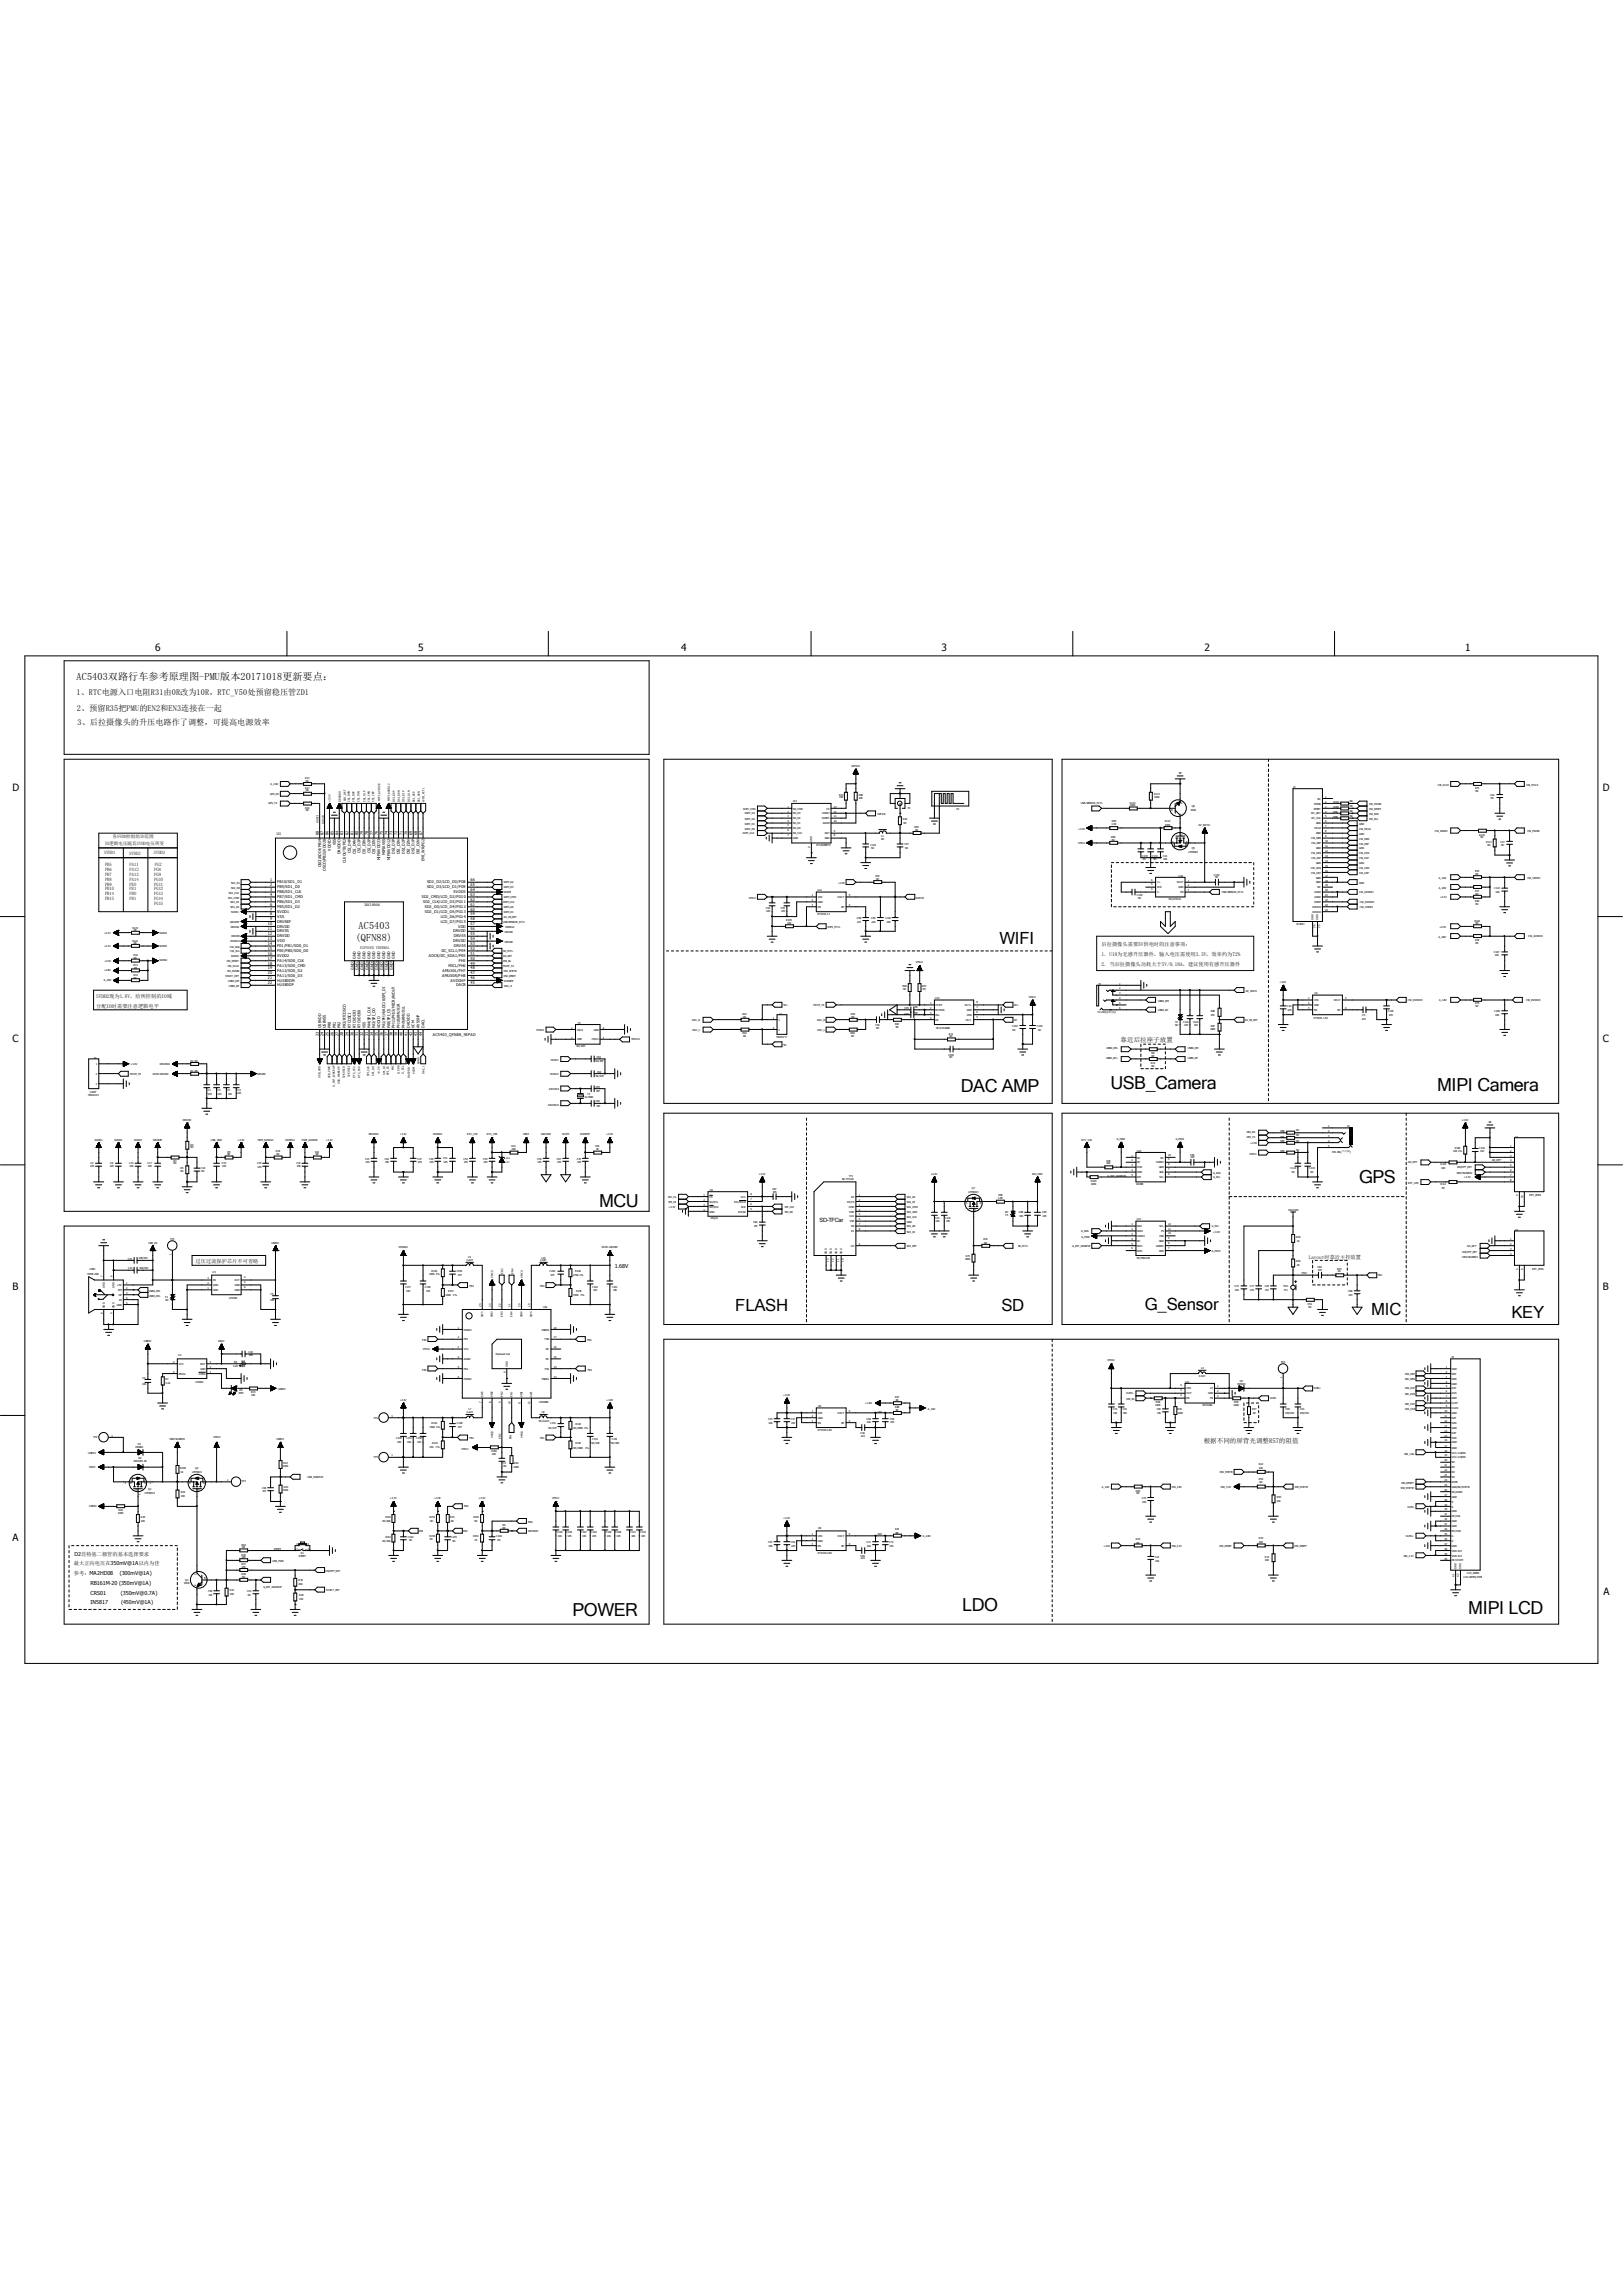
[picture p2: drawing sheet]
<svg xmlns="http://www.w3.org/2000/svg" width="210mm" height="297mm" viewBox="0 0 210 297" stroke-linecap="round" stroke-linejoin="round" font-family="sans-serif">
<defs><g id="words">
<g font-size="2.3">
<text x="124.3" y="141.3">DAC AMP</text>
<text x="143.7" y="140.9">USB_Camera</text>
<text x="186" y="141.2">MIPI Camera</text>
<text x="175.8" y="153.1">GPS</text>
<text x="77.5" y="156.3">MCU</text>
<text x="74.1" y="209.2">POWER</text>
<text x="124.5" y="208.5">LDO</text>
<text x="190" y="208.9">MIPI LCD</text>
</g>
<g font-size="2.2">
<text x="129.3" y="122.2">WIFI</text>
<text x="95.1" y="169.6">FLASH</text>
<text x="129.6" y="169.7">SD</text>
<text x="148.1" y="169.5">G_Sensor</text>
<text x="177.4" y="170.2">MIC</text>
<text x="195.6" y="170.6">KEY</text>
</g>
<g font-size="1.3">
<text x="9.9" y="88.1">AC5403双路行车参考原理图-PMU版本20171018更新要点：</text>
<text x="20.1" y="84.3">6</text>
<text x="54.1" y="84.3">5</text>
<text x="88.1" y="84.3">4</text>
<text x="121.8" y="84.3">3</text>
<text x="155.9" y="84.3">2</text>
<text x="189.6" y="84.3">1</text>
<text x="1.6" y="102.4">D</text>
<text x="207.4" y="102.4">D</text>
<text x="46" y="121.8">(QFN88)</text>
<text x="46.4" y="120.3">AC5403</text>
<text x="1.6" y="134.9">C</text>
<text x="207.4" y="134.9">C</text>
<text x="1.6" y="166.9">B</text>
<text x="207.4" y="166.9">B</text>
<text x="1.6" y="199.4">A</text>
<text x="207.5" y="206.4">A</text>
</g>
<g font-size="1.1">
<text x="9.9" y="90">1、RTC电源入口电阻R31由0R改为10R，RTC_V50处预留稳压管ZD1</text>
<text x="9.9" y="92">2、预留R35把PMU的EN2和EN3连接在一起</text>
<text x="10" y="93.8">3、后拉摄像头的升压电路作了调整，可提高电源效率</text>
</g>
<g font-size=".8">
<text x="145" y="134.8">靠近后拉座子放置</text>
<text x="155.7" y="186.7">根据不同的屏背光调整R57的阻值</text>
</g>
<g font-size=".7">
<text x="142.5" y="123.7">1. U18为无感升压器件，输入电压需使用3.3V，效率约为72%</text>
<text x="142.5" y="125">2. 当后拉摄像头功耗大于5V/0.18A，建议使用有感升压器件</text>
<text x="142.5" y="122.4">后拉摄像头需要5V供电时的注意事项：</text>
<text x="12.4" y="129.2">SVDD2现为1.8V，给所控制的IO域</text>
<text x="12.4" y="130.4">分配IO时需要注意逻辑电平</text>
<text x="106" y="158.1">SD-TFCar</text>
<text x="25.3" y="163.4">过压过流保护芯片不可省略</text>
<text x="79.5" y="164.1">1.68V</text>
<text x="169.3" y="162.9">Layout时靠近主控放置</text>
<text x="9.6" y="202.6">最大正向电压在350mV@1A以内为佳</text>
<text x="9.6" y="203.8">参考：MA2HD08</text>
<text x="9.7" y="201.4">D2肖特基二极管的基本选择要求</text>
<text x="15.5" y="203.9">(300mV@1A)</text>
<text x="11.7" y="205.1">RB161M-20 (350mV@1A)</text>
<text x="11.7" y="206.4">CRS01</text>
<text x="11.7" y="207.5">IN5817</text>
<text x="15.6" y="206.4">(350mV@0.7A)</text>
<text x="15.7" y="207.5">(450mV@1A)</text>
</g>
<g font-size=".6">
<text x="13.5" y="110.5">SVDD1</text>
<text x="13.5" y="109.3">IO逻辑电压随其SVDD电压所变</text>
<text x="13.6" y="112.1">PB5</text>
<text x="13.6" y="112.7">PB6</text>
<text x="13.6" y="113.3">PB7</text>
<text x="13.6" y="114">PB8</text>
<text x="14.6" y="108.5">各SVDD控制的IO范围</text>
<text x="16.7" y="110.6">SVDD2</text>
<text x="16.8" y="112.1">PA11</text>
<text x="16.8" y="112.7">PA12</text>
<text x="16.8" y="113.3">PA13</text>
<text x="16.8" y="114">PA14</text>
<text x="19.9" y="110.5">SVDD3</text>
<text x="19.9" y="112.7">PG8</text>
<text x="19.9" y="113.3">PG9</text>
<text x="19.9" y="114">PG10</text>
<text x="20" y="112">PG2</text>
<text x="13.6" y="114.6">PB9</text>
<text x="13.6" y="115.2">PB10</text>
<text x="13.6" y="115.9">PB14</text>
<text x="13.6" y="116.5">PB15</text>
<text x="16.8" y="114.6">PE0</text>
<text x="16.8" y="115.2">PE1</text>
<text x="16.8" y="115.9">PB0</text>
<text x="16.8" y="116.5">PB1</text>
<text x="19.9" y="114.6">PG11</text>
<text x="19.9" y="115.2">PG12</text>
<text x="19.9" y="115.9">PG13</text>
<text x="19.9" y="116.5">PG14</text>
<text x="19.9" y="117.1">PG15</text>
</g>
<g font-size=".5">
<text x="35.8" y="108.1">U1</text>
<text x="41.2" y="108.1" transform="rotate(-90 41.2 108.1)">88</text>
<text x="41.5" y="112.2" transform="rotate(-90 41.5 112.2)">OSCI/ADC4/PB14</text>
<text x="41.9" y="108.1" transform="rotate(-90 41.9 108.1)">87</text>
<text x="42.2" y="112.7" transform="rotate(-90 42.2 112.7)">OSCO/PB15/VDD28</text>
<text x="42.5" y="108.1" transform="rotate(-90 42.5 108.1)">86</text>
<text x="42.8" y="110.1" transform="rotate(-90 42.8 110.1)">VDDIO</text>
<text x="43.1" y="108.1" transform="rotate(-90 43.1 108.1)">85</text>
<text x="43.4" y="109.4" transform="rotate(-90 43.4 109.4)">VSS</text>
<text x="43.8" y="108.1" transform="rotate(-90 43.8 108.1)">84</text>
<text x="44.1" y="110.6" transform="rotate(-90 44.1 110.6)">DRVDDO</text>
<text x="44.4" y="108.1" transform="rotate(-90 44.4 108.1)">83</text>
<text x="44.8" y="111.7" transform="rotate(-90 44.8 111.7)">CLKOUT0/PE2</text>
<text x="45.1" y="108.1" transform="rotate(-90 45.1 108.1)">82</text>
<text x="45.4" y="110.4" transform="rotate(-90 45.4 110.4)">CSI_D4P</text>
<text x="45.7" y="108.1" transform="rotate(-90 45.7 108.1)">81</text>
<text x="46" y="110.5" transform="rotate(-90 46 110.5)">CSI_D4N</text>
<text x="46.4" y="108.1" transform="rotate(-90 46.4 108.1)">80</text>
<text x="46.7" y="110.4" transform="rotate(-90 46.7 110.4)">CSI_D3P</text>
<text x="47" y="108.1" transform="rotate(-90 47 108.1)">79</text>
<text x="47.3" y="110.5" transform="rotate(-90 47.3 110.5)">CSI_D3N</text>
<text x="47.6" y="108.1" transform="rotate(-90 47.6 108.1)">78</text>
<text x="47.9" y="110.4" transform="rotate(-90 47.9 110.4)">CSI_D2P</text>
<text x="48.3" y="108.1" transform="rotate(-90 48.3 108.1)">77</text>
<text x="48.6" y="110.5" transform="rotate(-90 48.6 110.5)">CSI_D2N</text>
<text x="48.9" y="108.1" transform="rotate(-90 48.9 108.1)">76</text>
<text x="49.2" y="111.4" transform="rotate(-90 49.2 111.4)">MIPIAVDD33</text>
<text x="49.5" y="108.1" transform="rotate(-90 49.5 108.1)">75</text>
<text x="49.8" y="110.7" transform="rotate(-90 49.8 110.7)">MIPIAVSS</text>
<text x="50.2" y="108.1" transform="rotate(-90 50.2 108.1)">74</text>
<text x="50.5" y="111.4" transform="rotate(-90 50.5 111.4)">MIPIAVDD12</text>
<text x="50.8" y="108.1" transform="rotate(-90 50.8 108.1)">73</text>
<text x="51.1" y="110.5" transform="rotate(-90 51.1 110.5)">DSI_D3P</text>
<text x="51.4" y="108.1" transform="rotate(-90 51.4 108.1)">72</text>
<text x="51.7" y="110.6" transform="rotate(-90 51.7 110.6)">DSI_D3N</text>
<text x="52.1" y="108.1" transform="rotate(-90 52.1 108.1)">71</text>
<text x="52.4" y="110.5" transform="rotate(-90 52.4 110.5)">DSI_D2P</text>
<text x="52.7" y="108.1" transform="rotate(-90 52.7 108.1)">70</text>
<text x="53" y="110.6" transform="rotate(-90 53 110.6)">DSI_D2N</text>
<text x="53.3" y="108.1" transform="rotate(-90 53.3 108.1)">69</text>
<text x="53.6" y="110.5" transform="rotate(-90 53.6 110.5)">DSI_D1P</text>
<text x="54" y="108.1" transform="rotate(-90 54 108.1)">68</text>
<text x="54.3" y="110.6" transform="rotate(-90 54.3 110.6)">DSI_D1N</text>
<text x="54.6" y="108.1" transform="rotate(-90 54.6 108.1)">67</text>
<text x="54.9" y="111.4" transform="rotate(-90 54.9 111.4)">EMI_WR/PG2</text>
<text x="34.7" y="119.7">10</text>
<text x="35" y="114">1</text>
<text x="35" y="114.7">2</text>
<text x="35" y="115.3">3</text>
<text x="35" y="115.9">4</text>
<text x="35" y="116.6">5</text>
<text x="35" y="117.2">6</text>
<text x="35" y="117.8">7</text>
<text x="35" y="118.5">8</text>
<text x="35" y="119.1">9</text>
<text x="35.9" y="114.3">PB10/SD1_D1</text>
<text x="35.9" y="115">PB9/SD1_D0</text>
<text x="35.9" y="115.6">PB8/SD1_CLK</text>
<text x="35.9" y="116.2">PB7/SD1_CMD</text>
<text x="35.9" y="116.9">PB6/SD1_D3</text>
<text x="35.9" y="117.5">PB5/SD1_D2</text>
<text x="35.9" y="118.1">SVDD1</text>
<text x="35.9" y="118.8">VSS</text>
<text x="35.9" y="119.4">DRVREF</text>
<text x="54.6" y="116.2">SD2_CMD/LCD_D2/PG10</text>
<text x="54.7" y="116.9">SD2_CLK/LCD_D3/PG11</text>
<text x="55" y="118.1">SD2_D1/LCD_D5/PG13</text>
<text x="55" y="117.5">SD2_D0/LCD_D4/PG12</text>
<text x="55.3" y="115">SD2_D3/LCD_D1/PG9</text>
<text x="55.3" y="114.3">SD2_D2/LCD_D0/PG8</text>
<text x="57" y="119.4">LCD_D7/PG15</text>
<text x="57" y="118.8">LCD_D6/PG14</text>
<text x="58.7" y="115.6">SVDD3</text>
<text x="60.9" y="119.7">57</text>
<text x="60.9" y="119.1">58</text>
<text x="60.9" y="118.5">59</text>
<text x="60.9" y="117.8">60</text>
<text x="60.9" y="117.2">61</text>
<text x="60.9" y="116.6">62</text>
<text x="60.9" y="115.9">63</text>
<text x="60.9" y="115.3">64</text>
<text x="60.9" y="114.7">65</text>
<text x="60.9" y="114">66</text>
<text x="34.7" y="120.4">11</text>
<text x="34.7" y="121">12</text>
<text x="34.7" y="121.6">13</text>
<text x="34.7" y="122.3">14</text>
<text x="34.7" y="122.9">15</text>
<text x="34.7" y="123.6">16</text>
<text x="34.7" y="124.2">17</text>
<text x="34.7" y="124.8">18</text>
<text x="34.7" y="125.5">19</text>
<text x="35.9" y="120">DRVDD</text>
<text x="35.9" y="120.7">DRVSS</text>
<text x="35.9" y="121.3">DRVDD</text>
<text x="35.9" y="121.9">VDD</text>
<text x="35.9" y="122.6">PE1/PB1/SD0_D1</text>
<text x="35.9" y="123.2">PE0/PB0/SD0_D0</text>
<text x="35.9" y="123.8">SVDD2</text>
<text x="35.9" y="124.5">PA14/SD0_CLK</text>
<text x="35.9" y="125.1">PA13/SD0_CMD</text>
<text x="35.9" y="125.8">PA12/SD0_D2</text>
<text x="45.8" y="125.5" transform="rotate(-90 45.8 125.5)">GND1</text>
<text x="46" y="124.1" transform="rotate(-90 46 124.1)">GND</text>
<text x="46.4" y="125.5" transform="rotate(-90 46.4 125.5)">GND2</text>
<text x="46.6" y="122.8">EXPOSED THERMAL</text>
<text x="46.7" y="124.1" transform="rotate(-90 46.7 124.1)">GND</text>
<text x="47" y="125.5" transform="rotate(-90 47 125.5)">GND3</text>
<text x="47.3" y="124.1" transform="rotate(-90 47.3 124.1)">GND</text>
<text x="47.7" y="125.5" transform="rotate(-90 47.7 125.5)">GND4</text>
<text x="47.9" y="124.1" transform="rotate(-90 47.9 124.1)">GND</text>
<text x="48.3" y="125.5" transform="rotate(-90 48.3 125.5)">GND5</text>
<text x="48.6" y="124.1" transform="rotate(-90 48.6 124.1)">GND</text>
<text x="48.9" y="125.5" transform="rotate(-90 48.9 125.5)">GND6</text>
<text x="49.2" y="124.1" transform="rotate(-90 49.2 124.1)">GND</text>
<text x="49.6" y="125.5" transform="rotate(-90 49.6 125.5)">GND7</text>
<text x="49.8" y="124.1" transform="rotate(-90 49.8 124.1)">GND</text>
<text x="50.2" y="125.5" transform="rotate(-90 50.2 125.5)">GND8</text>
<text x="50.5" y="124.1" transform="rotate(-90 50.5 124.1)">GND</text>
<text x="50.8" y="125.5" transform="rotate(-90 50.8 125.5)">GND9</text>
<text x="51.1" y="124.1" transform="rotate(-90 51.1 124.1)">GND</text>
<text x="55.5" y="123.8">ADC8/IIC_SDA1/PE5</text>
<text x="57.1" y="123.2">IIC_SCL1/PE4</text>
<text x="57.2" y="125.8">AMUX0L/PH7</text>
<text x="58" y="125.1">MICL/PH6</text>
<text x="58.6" y="121.9">DRVDD</text>
<text x="58.6" y="120.7">DRVDD</text>
<text x="58.7" y="122.6">DRVSS</text>
<text x="58.7" y="121.3">DRVSS</text>
<text x="59.3" y="120">VDD</text>
<text x="59.4" y="124.5">PH5</text>
<text x="60.9" y="125.5">48</text>
<text x="60.9" y="124.8">49</text>
<text x="60.9" y="124.2">50</text>
<text x="60.9" y="123.6">51</text>
<text x="60.9" y="122.9">52</text>
<text x="60.9" y="122.3">53</text>
<text x="60.9" y="121.6">54</text>
<text x="60.9" y="121">55</text>
<text x="60.9" y="120.4">56</text>
<text x="34.7" y="126.1">20</text>
<text x="34.7" y="126.7">21</text>
<text x="34.7" y="127.4">22</text>
<text x="35.9" y="126.4">PA11/SD0_D3</text>
<text x="35.9" y="127">HUSB0DM</text>
<text x="35.9" y="127.7">HUSB0DP</text>
<text x="57.2" y="126.4">AMUX0R/PH8</text>
<text x="58.3" y="127">AVDDHP</text>
<text x="59" y="127.7">DACR</text>
<text x="60.9" y="127.4">45</text>
<text x="60.9" y="126.7">46</text>
<text x="60.9" y="126.1">47</text>
<text x="41.2" y="134.1" transform="rotate(-90 41.2 134.1)">23</text>
<text x="41.5" y="133" transform="rotate(-90 41.5 133)">USBVDD</text>
<text x="41.9" y="134.1" transform="rotate(-90 41.9 134.1)">24</text>
<text x="42.2" y="133" transform="rotate(-90 42.2 133)">USBVSS</text>
<text x="42.5" y="134.1" transform="rotate(-90 42.5 134.1)">25</text>
<text x="42.8" y="133" transform="rotate(-90 42.8 133)">PR0</text>
<text x="43.1" y="134.1" transform="rotate(-90 43.1 134.1)">26</text>
<text x="43.4" y="133" transform="rotate(-90 43.4 133)">PR1</text>
<text x="43.8" y="134.1" transform="rotate(-90 43.8 134.1)">27</text>
<text x="44.1" y="133" transform="rotate(-90 44.1 133)">PR2</text>
<text x="44.4" y="134.1" transform="rotate(-90 44.4 134.1)">28</text>
<text x="44.8" y="133" transform="rotate(-90 44.8 133)">PR3/RTCOSCO</text>
<text x="45.1" y="134.1" transform="rotate(-90 45.1 134.1)">29</text>
<text x="45.4" y="133" transform="rotate(-90 45.4 133)">RTCOSCI</text>
<text x="45.7" y="134.1" transform="rotate(-90 45.7 134.1)">30</text>
<text x="46" y="133" transform="rotate(-90 46 133)">RTCVDD33</text>
<text x="46.4" y="134.1" transform="rotate(-90 46.4 134.1)">31</text>
<text x="46.7" y="133" transform="rotate(-90 46.7 133)">RTCVDD50</text>
<text x="47" y="134.1" transform="rotate(-90 47 134.1)">32</text>
<text x="47.3" y="133" transform="rotate(-90 47.3 133)">VSS</text>
<text x="47.6" y="134.1" transform="rotate(-90 47.6 134.1)">33</text>
<text x="47.9" y="133" transform="rotate(-90 47.9 133)">PA4/SPI_CLK</text>
<text x="48.3" y="134.1" transform="rotate(-90 48.3 134.1)">34</text>
<text x="48.6" y="133" transform="rotate(-90 48.6 133)">PA3/SPI_DO</text>
<text x="48.9" y="134.1" transform="rotate(-90 48.9 134.1)">35</text>
<text x="49.2" y="133" transform="rotate(-90 49.2 133)">VDDIO</text>
<text x="49.5" y="134.1" transform="rotate(-90 49.5 134.1)">36</text>
<text x="49.8" y="133" transform="rotate(-90 49.8 133)">PA1/PH14/ADC10/SPI_DI</text>
<text x="50.2" y="134.1" transform="rotate(-90 50.2 134.1)">37</text>
<text x="50.5" y="133" transform="rotate(-90 50.5 133)">PA0/SPI_CS</text>
<text x="50.8" y="134.1" transform="rotate(-90 50.8 134.1)">38</text>
<text x="51.1" y="133" transform="rotate(-90 51.1 133)">PH11/PH13/MICR/AVOUT</text>
<text x="51.4" y="134.1" transform="rotate(-90 51.4 134.1)">39</text>
<text x="51.7" y="133" transform="rotate(-90 51.7 133)">PH10/AMUX1R</text>
<text x="52.1" y="134.1" transform="rotate(-90 52.1 134.1)">40</text>
<text x="52.4" y="133" transform="rotate(-90 52.4 133)">PH9/AMUX1L</text>
<text x="52.7" y="134.1" transform="rotate(-90 52.7 134.1)">41</text>
<text x="53" y="133" transform="rotate(-90 53 133)">DACVDD</text>
<text x="53.3" y="134.1" transform="rotate(-90 53.3 134.1)">42</text>
<text x="53.6" y="133" transform="rotate(-90 53.6 133)">VCM</text>
<text x="54" y="134.1" transform="rotate(-90 54 134.1)">43</text>
<text x="54.3" y="133" transform="rotate(-90 54.3 133)">AVSSHP</text>
<text x="54.6" y="134.1" transform="rotate(-90 54.6 134.1)">44</text>
<text x="54.9" y="133" transform="rotate(-90 54.9 133)">DACL</text>
<text x="56" y="134.1">AC5403_QFN88_9EPAD</text>
</g>
<g font-size=".4">
<text x="35" y="101.6">A_2.8V</text>
<text x="39.5" y="100.8">R13</text>
<text x="39.6" y="101.2">NC</text>
<text x="110.2" y="99.2">WIFI33</text>
<text x="167.3" y="102">J3</text>
<text x="186" y="101.7">CSI_XCLK</text>
<text x="197.5" y="101.7">CSI_MCLK</text>
<text x="34.8" y="104.1">GPS_TX</text>
<text x="35" y="102.9">GPS_RX</text>
<text x="39.5" y="104.6">R16</text>
<text x="39.5" y="102.1">R17</text>
<text x="39.6" y="105">0R</text>
<text x="39.6" y="102.4">0R</text>
<text x="41.2" y="106.5" transform="rotate(-90 41.2 106.5)">HOSCI</text>
<text x="41.9" y="106.6" transform="rotate(-90 41.9 106.6)">HOSCO</text>
<text x="42.8" y="103.8" transform="rotate(-90 42.8 103.8)">+3.3V</text>
<text x="44.1" y="103.8" transform="rotate(-90 44.1 103.8)">DRVDDO</text>
<text x="44.7" y="103.7" transform="rotate(-90 44.7 103.7)">SD1_DET</text>
<text x="45.2" y="103.8" transform="rotate(-90 45.2 103.8)">CSI_D0N</text>
<text x="45.9" y="103.8" transform="rotate(-90 45.9 103.8)">CSI_D0P</text>
<text x="46.5" y="103.8" transform="rotate(-90 46.5 103.8)">CSI_D1N</text>
<text x="47.3" y="103.8" transform="rotate(-90 47.3 103.8)">CSI_D1P</text>
<text x="47.9" y="103.8" transform="rotate(-90 47.9 103.8)">CSI_CKN</text>
<text x="48.4" y="103.8" transform="rotate(-90 48.4 103.8)">CSI_CKP</text>
<text x="49.2" y="103.6" transform="rotate(-90 49.2 103.6)">MIPI_AVDD33</text>
<text x="50.5" y="103.7" transform="rotate(-90 50.5 103.7)">MIPI_AVDD12</text>
<text x="51.1" y="103.8" transform="rotate(-90 51.1 103.8)">DSI_D0P</text>
<text x="51.7" y="103.8" transform="rotate(-90 51.7 103.8)">DSI_D0N</text>
<text x="52.4" y="103.8" transform="rotate(-90 52.4 103.8)">DSI_D1P</text>
<text x="53" y="103.8" transform="rotate(-90 53 103.8)">DSI_D1N</text>
<text x="53.7" y="103.8" transform="rotate(-90 53.7 103.8)">DSI_CKP</text>
<text x="54.3" y="103.8" transform="rotate(-90 54.3 103.8)">DSI_CKN</text>
<text x="54.9" y="103.8" transform="rotate(-90 54.9 103.8)">WIFI_PCTL</text>
<text x="96.1" y="108">WIFI_CLK</text>
<text x="96.2" y="104.8">WIFI_CMD</text>
<text x="96.4" y="105.4">WIFI_D3</text>
<text x="96.4" y="106.1">WIFI_D2</text>
<text x="96.4" y="106.8">WIFI_D1</text>
<text x="96.4" y="107.3">WIFI_D0</text>
<text x="101.9" y="104.5">1</text>
<text x="101.9" y="105.1">2</text>
<text x="101.9" y="105.8">3</text>
<text x="101.9" y="106.4">4</text>
<text x="101.9" y="106.9">5</text>
<text x="101.9" y="107.6">6</text>
<text x="102.6" y="104.8">SD_CMD</text>
<text x="102.6" y="105.4">SD_D3</text>
<text x="102.6" y="106">SD_D2</text>
<text x="102.6" y="106.7">SD_D1</text>
<text x="102.6" y="107.3">SD_D0</text>
<text x="102.6" y="108">SD_CLK</text>
<text x="102.6" y="103.8">W1</text>
<text x="106.3" y="106">VDDIO</text>
<text x="106.4" y="105.4">VDD33</text>
<text x="106.5" y="106.7">WAKE</text>
<text x="106.7" y="108">ANT</text>
<text x="107" y="104.8">CS</text>
<text x="107.9" y="107.7">9</text>
<text x="107.9" y="106.4">10</text>
<text x="107.9" y="105.8">11</text>
<text x="107.9" y="105.1">12</text>
<text x="107.9" y="104.5">13</text>
<text x="108.6" y="103">R34</text>
<text x="108.6" y="103.3">10K</text>
<text x="111.1" y="103">R68</text>
<text x="111.1" y="103.4">10K</text>
<text x="113.5" y="105.5">WIFI33</text>
<text x="116.8" y="106.1">R30</text>
<text x="116.9" y="106.6">NC</text>
<text x="117.5" y="104.6">P1</text>
<text x="118.3" y="107.1">R65</text>
<text x="118.4" y="107.5">0R</text>
<text x="123.8" y="104.9">P2</text>
<text x="139.5" y="107.3">+3.3V</text>
<text x="139.8" y="104">USB-SENSOR_PCTL</text>
<text x="143.8" y="106.8">1.5R</text>
<text x="143.9" y="106.4">R90</text>
<text x="146.2" y="104">R114</text>
<text x="146.2" y="104.3">100K</text>
<text x="149.3" y="102.9">R113</text>
<text x="149.3" y="103.3">100K</text>
<text x="150.7" y="106.4">R112</text>
<text x="150.7" y="106.9">100K</text>
<text x="151.5" y="105">B</text>
<text x="153" y="105.5" transform="rotate(-90 153 105.5)">C</text>
<text x="153" y="104" transform="rotate(-90 153 104)">E</text>
<text x="154.1" y="104.9">9018</text>
<text x="154.2" y="104.4">Q6</text>
<text x="155.1" y="106.9">AV_BATO</text>
<text x="169.6" y="105.4">IIC_DAT</text>
<text x="169.7" y="106">IIC_CLK</text>
<text x="170" y="104.8">RESET</text>
<text x="170" y="104.1">PWND</text>
<text x="170.1" y="107.3">MCLK</text>
<text x="170.3" y="106.7">GND</text>
<text x="170.3" y="108">GND</text>
<text x="170.5" y="103.5">NC</text>
<text x="171.5" y="103.2">1</text>
<text x="171.5" y="103.9">2</text>
<text x="171.5" y="104.5">3</text>
<text x="171.5" y="105.1">4</text>
<text x="171.5" y="105.8">5</text>
<text x="171.5" y="106.4">6</text>
<text x="171.5" y="107.1">7</text>
<text x="171.5" y="107.7">8</text>
<text x="172.5" y="105.9">R98</text>
<text x="172.5" y="105.1">R99</text>
<text x="172.5" y="104.5">R100</text>
<text x="172.5" y="103.9">R119</text>
<text x="174.6" y="105.7">0R</text>
<text x="174.6" y="105.1">0R</text>
<text x="174.6" y="104.5">0R</text>
<text x="174.6" y="103.8">0R</text>
<text x="175.9" y="106.8">GND</text>
<text x="175.9" y="107.4">CSI_MCLK</text>
<text x="177.1" y="104.8">CSI_RESET</text>
<text x="177.1" y="105.5">CSI_SDA</text>
<text x="177.1" y="106.1">CSI_SCL</text>
<text x="177.1" y="104.1">CSI_PWDN</text>
<text x="185.6" y="107.7">CSI_VDDIO</text>
<text x="190.9" y="102.1">R75</text>
<text x="190.9" y="102.4">0R</text>
<text x="192.8" y="103">C62</text>
<text x="192.9" y="103.4">NC</text>
<text x="197.6" y="107.7">CSI_PWDN</text>
<text x="101.9" y="108.2">7</text>
<text x="102.6" y="108.6">GND</text>
<text x="104.8" y="109.7" transform="rotate(-90 104.8 109.7)">0</text>
<text x="105.1" y="108.9" transform="rotate(-90 105.1 108.9)">GND</text>
<text x="105.6" y="109.5">RTL8189ETV</text>
<text x="106.7" y="108.6">GND</text>
<text x="107.9" y="108.2">8</text>
<text x="112.6" y="109.4">C101</text>
<text x="112.7" y="109.8">NC</text>
<text x="113.3" y="113.4">R33</text>
<text x="113.4" y="113.9">NC</text>
<text x="114" y="108.4">L1</text>
<text x="114" y="108.7">0R</text>
<text x="117" y="109.4">C97</text>
<text x="117.1" y="109.8">NC</text>
<text x="139.5" y="109.3">VMCU</text>
<text x="143.8" y="108.5">R89</text>
<text x="143.9" y="108.8">NC</text>
<text x="147.8" y="110.9">C135</text>
<text x="147.9" y="111.3">NC</text>
<text x="148.9" y="114">6</text>
<text x="149.1" y="110.9">C131</text>
<text x="149.2" y="111.3">NC</text>
<text x="150.5" y="110.9">C16</text>
<text x="150.5" y="111.3">106</text>
<text x="151.7" y="109">S</text>
<text x="152.5" y="113.4">U18</text>
<text x="153" y="108.2" transform="rotate(-90 153 108.2)">G</text>
<text x="153.5" y="109">D</text>
<text x="153.8" y="110.4">LPM9013</text>
<text x="154.2" y="109.9">Q5</text>
<text x="157.1" y="113.3">C130</text>
<text x="157.2" y="113.6">NC</text>
<text x="169.6" y="112.4">CSI_CKN</text>
<text x="169.6" y="108.6">CSI_D0N</text>
<text x="169.6" y="110.5">CSI_D1N</text>
<text x="169.6" y="113.1">CSI_CKP</text>
<text x="169.7" y="109.3">CSI_D0P</text>
<text x="169.7" y="111.2">CSI_D1P</text>
<text x="170.3" y="109.9">GND</text>
<text x="170.3" y="111.8">GND</text>
<text x="170.3" y="113.7">GND</text>
<text x="171.5" y="108.4">9</text>
<text x="171.5" y="109">10</text>
<text x="171.5" y="109.6">11</text>
<text x="171.5" y="110.3">12</text>
<text x="171.5" y="110.9">13</text>
<text x="171.5" y="111.5">14</text>
<text x="171.5" y="112.2">15</text>
<text x="171.5" y="112.8">16</text>
<text x="171.5" y="113.4">17</text>
<text x="175.9" y="108">GND</text>
<text x="175.9" y="108.7">CSI_D0N</text>
<text x="175.9" y="109.3">CSI_D0P</text>
<text x="175.9" y="109.9">GND</text>
<text x="175.9" y="110.5">CSI_D1N</text>
<text x="175.9" y="111.2">CSI_D1P</text>
<text x="175.9" y="111.8">GND</text>
<text x="175.9" y="112.5">CSI_CKN</text>
<text x="175.9" y="113.1">CSI_CKP</text>
<text x="186.2" y="113.7">A_1.8V</text>
<text x="190.9" y="112.8">R76</text>
<text x="190.9" y="113.2">0R</text>
<text x="191.4" y="108.2">R116</text>
<text x="191.6" y="108.5">NC</text>
<text x="192.3" y="109">R117</text>
<text x="192.5" y="109.5">NC</text>
<text x="194.2" y="109">C27</text>
<text x="194.2" y="109.5">NC</text>
<text x="197.6" y="113.7">CSI_VDDIO</text>
<text x="29.5" y="116.3">SD1_CMD</text>
<text x="29.6" y="115.6">SD1_CLK</text>
<text x="29.8" y="119.5">DRVREF</text>
<text x="29.8" y="117.5">SD1_D2</text>
<text x="29.8" y="116.9">SD1_D3</text>
<text x="29.9" y="115">SD1_D0</text>
<text x="29.9" y="114.4">SD1_D1</text>
<text x="29.9" y="118.2">SVDD1</text>
<text x="47.2" y="117.3">2017.09.06</text>
<text x="65.1" y="116.9">WIFI_CLK</text>
<text x="65.1" y="119.5">USB-SENSOR_PCTL</text>
<text x="65.2" y="114.2">WIFI_D2</text>
<text x="65.2" y="116.2">WIFI_CMD</text>
<text x="65.2" y="115">WIFI_D3</text>
<text x="65.2" y="118.8">AV_IN_DET</text>
<text x="65.2" y="118.1">WIFI_D1</text>
<text x="65.2" y="115.6">SVDD3</text>
<text x="65.2" y="117.5">WIFI_D0</text>
<text x="96.9" y="116.3">VMCU</text>
<text x="99.1" y="117.6">C92</text>
<text x="99.1" y="118">106</text>
<text x="101" y="117.6">C93</text>
<text x="101.1" y="118.1">105</text>
<text x="101.7" y="119.2">R105</text>
<text x="101.8" y="119.6">10K</text>
<text x="105.1" y="116">1</text>
<text x="105.1" y="116.6">2</text>
<text x="105.1" y="117.3">3</text>
<text x="105.8" y="115.3">U12</text>
<text x="105.8" y="118.4">RT9193-3.3</text>
<text x="105.8" y="116.2">VIN</text>
<text x="105.8" y="116.9">GND</text>
<text x="105.8" y="117.5">EN</text>
<text x="108.4" y="116.2">VOUT</text>
<text x="108.4" y="114.5">+3.3V</text>
<text x="108.9" y="117.5">BP</text>
<text x="109.8" y="117.3">4</text>
<text x="109.8" y="116">5</text>
<text x="110.9" y="118.9">C98</text>
<text x="110.9" y="119.4">223</text>
<text x="112.7" y="118.9">C99</text>
<text x="112.8" y="119.4">226</text>
<text x="114.6" y="118.9">C102</text>
<text x="114.7" y="119.4">106</text>
<text x="118.5" y="116.3">WIFI33</text>
<text x="147.1" y="116">C129</text>
<text x="147.3" y="116.3">NC</text>
<text x="148.9" y="115.2">4</text>
<text x="148.9" y="114.6">5</text>
<text x="149.7" y="115.6">C-</text>
<text x="149.7" y="115">VIN</text>
<text x="149.7" y="114.3">C+</text>
<text x="151.2" y="116.5">NC/LP3110</text>
<text x="152.2" y="114.3">VOUT</text>
<text x="152.5" y="115">GND</text>
<text x="152.8" y="115.6">EN</text>
<text x="153.7" y="114.1">1</text>
<text x="153.7" y="114.7">2</text>
<text x="153.7" y="115.3">3</text>
<text x="158.1" y="115.6">USB-SENSOR_PCTL</text>
<text x="167.7" y="119.7">SC3033</text>
<text x="169.8" y="117.5">DOVDD</text>
<text x="169.8" y="118.1">DOVDD</text>
<text x="169.9" y="119.1" transform="rotate(-90 169.9 119.1)">GND</text>
<text x="170.1" y="115.6">AVDD</text>
<text x="170.1" y="116.2">AVDD</text>
<text x="170.1" y="116.9">DVDD</text>
<text x="170.3" y="114.3">GND</text>
<text x="170.5" y="115">NC</text>
<text x="170.6" y="119.1" transform="rotate(-90 170.6 119.1)">GND</text>
<text x="171.5" y="114.1">18</text>
<text x="171.5" y="114.7">19</text>
<text x="171.5" y="115.3">20</text>
<text x="171.5" y="116">21</text>
<text x="171.5" y="116.6">22</text>
<text x="171.5" y="117.3">23</text>
<text x="171.5" y="117.9">24</text>
<text x="175.9" y="114.4">GND</text>
<text x="175.9" y="115.6">CSI_AVDD33</text>
<text x="176" y="117.5">CSI_VDDIO</text>
<text x="176" y="116.9">CSI_DVDD15</text>
<text x="186.2" y="115">A_2.8V</text>
<text x="186.3" y="116.2">+3.3V</text>
<text x="190.8" y="119.3">R118</text>
<text x="190.9" y="115.5">R77</text>
<text x="190.9" y="116.7">R20</text>
<text x="190.9" y="115.9">NC</text>
<text x="190.9" y="119.6">NC</text>
<text x="190.9" y="117.1">NC</text>
<text x="193.3" y="115.1">C110</text>
<text x="193.5" y="115.5">106</text>
<text x="13.5" y="125.7">+1.8V</text>
<text x="13.5" y="120.8">+3.3V</text>
<text x="13.5" y="122.5">+3.3V</text>
<text x="13.5" y="124.5">+3.3V</text>
<text x="17.1" y="120.2">R115</text>
<text x="17.1" y="121.9">R121</text>
<text x="17.3" y="123.8">R10</text>
<text x="17.3" y="125">R11</text>
<text x="17.3" y="124.1">NC</text>
<text x="17.3" y="120.5">0R</text>
<text x="17.3" y="122.2">0R</text>
<text x="17.4" y="125.4">0R</text>
<text x="20.7" y="124.4">SVDD2</text>
<text x="20.7" y="120.8">SVDD1</text>
<text x="20.7" y="122.5">SVDD3</text>
<text x="29.3" y="124.5">CSI_RESET</text>
<text x="29.4" y="125.8">CSI_PWDN</text>
<text x="29.5" y="125.1">CSI_XCLK</text>
<text x="29.8" y="122.6">CSI_SDA</text>
<text x="29.8" y="123.3">CSI_SCL</text>
<text x="29.8" y="122">DVDD12</text>
<text x="29.9" y="120">DRVDD</text>
<text x="29.9" y="123.9">SVDD2</text>
<text x="30" y="121.3">DRVDD</text>
<text x="65.1" y="123.9">AD_KEY</text>
<text x="65.1" y="123.3">SD_PCTL</text>
<text x="65.1" y="124.5">DSI_BL</text>
<text x="65.1" y="125.1">MUTE_TX</text>
<text x="65.2" y="125.8">DSI_STBYB</text>
<text x="65.3" y="120.8">DRVDD</text>
<text x="65.3" y="122">DRVDD</text>
<text x="65.4" y="120.1">DVDD12</text>
<text x="107.1" y="120">WIFI_PCTL</text>
<text x="118.5" y="124.7">VMCU</text>
<text x="170.2" y="120.1" transform="rotate(-90 170.2 120.1)">26</text>
<text x="170.8" y="120.1" transform="rotate(-90 170.8 120.1)">25</text>
<text x="186.1" y="121.4">A_2.8V</text>
<text x="186.2" y="120.1">+3.3V</text>
<text x="190.9" y="121.8">R78</text>
<text x="190.9" y="122.1">0R</text>
<text x="193.3" y="123.3">C107</text>
<text x="193.4" y="123.8">106</text>
<text x="197.8" y="121.3">CSI_AVDD33</text>
<text x="13.4" y="126.9">A_2.8V</text>
<text x="17.3" y="126.4">R12</text>
<text x="17.3" y="126.6">NC</text>
<text x="29.2" y="126.4">START_KEY</text>
<text x="29.5" y="127.1">USB0_DM</text>
<text x="29.6" y="127.7">USB0_DP</text>
<text x="65.2" y="126.4">DSI_RESET</text>
<text x="65.2" y="127.7">DAC_R</text>
<text x="65.2" y="127">AVDDHP</text>
<text x="96.1" y="131.3">R61</text>
<text x="96.2" y="131.7">0R</text>
<text x="100" y="131.9">1</text>
<text x="100.8" y="131.3">J2</text>
<text x="101.4" y="130.2">SP+</text>
<text x="105.3" y="130.2">MUTE_TX</text>
<text x="110.1" y="131.3">R59</text>
<text x="110.2" y="131.7">NC</text>
<text x="116.8" y="127.7">R66</text>
<text x="116.9" y="128.2">NC</text>
<text x="117" y="130.6">C95</text>
<text x="117" y="131.3">C96</text>
<text x="118.4" y="130.5">NC</text>
<text x="118.4" y="131.2">NC</text>
<text x="119.3" y="127.7">R67</text>
<text x="119.4" y="128.2">NC</text>
<text x="120.3" y="130">1</text>
<text x="120.3" y="130.6">2</text>
<text x="120.3" y="131.2">3</text>
<text x="120.3" y="131.9">4</text>
<text x="121" y="129.2">U13</text>
<text x="121.1" y="130.2">MUTE</text>
<text x="121.1" y="130.8">BYPASS</text>
<text x="121.1" y="131.5">IN+</text>
<text x="124.8" y="130.2">OUT+</text>
<text x="125.1" y="131.5">VDD</text>
<text x="125.1" y="130.8">GND</text>
<text x="126.3" y="131.7">5</text>
<text x="126.3" y="131.1">6</text>
<text x="126.3" y="130.5">7</text>
<text x="126.3" y="129.8">8</text>
<text x="131.2" y="130.2">SP+</text>
<text x="133.1" y="129.1">VMCU</text>
<text x="142" y="131.1">PJ-242(1/3沉板)</text>
<text x="142.1" y="127.4">J5</text>
<text x="144.8" y="127.4">1</text>
<text x="144.8" y="128">2</text>
<text x="144.8" y="128.7">3</text>
<text x="144.8" y="129.3">4</text>
<text x="144.8" y="130">5</text>
<text x="144.8" y="130.6">6</text>
<text x="149.8" y="130.9">USB0_DP</text>
<text x="149.8" y="129.6">USB0_DM</text>
<text x="156.7" y="131">R86</text>
<text x="156.7" y="131.4">47K</text>
<text x="161.2" y="128.3">AV_BATO</text>
<text x="165.5" y="127.2">+3.3V</text>
<text x="166.6" y="130.3">C42</text>
<text x="166.6" y="130.8">105</text>
<text x="169.3" y="129.3">1</text>
<text x="169.3" y="130">2</text>
<text x="169.3" y="130.6">3</text>
<text x="170" y="131.9">RT9193-1.5V</text>
<text x="170" y="129.6">VIN</text>
<text x="170" y="130.2">GND</text>
<text x="170" y="130.8">EN</text>
<text x="170.1" y="128.6">U4</text>
<text x="172.6" y="129.6">VOUT</text>
<text x="173.1" y="130.8">BP</text>
<text x="174" y="130.6">4</text>
<text x="174" y="129.3">5</text>
<text x="176.2" y="131.9">223</text>
<text x="176.2" y="131.5">C5</text>
<text x="179.6" y="131">C138</text>
<text x="179.7" y="131.4">105</text>
<text x="182.2" y="129.6">CSI_DVDD15</text>
<text x="186.2" y="129.6">A_1.8V</text>
<text x="190.9" y="130">R79</text>
<text x="190.9" y="130.3">NC</text>
<text x="193.3" y="131">C108</text>
<text x="193.5" y="131.4">106</text>
<text x="197.5" y="129.6">CSI_DVDD15</text>
<text x="12.1" y="137">J6</text>
<text x="12.4" y="137.8">1</text>
<text x="16.9" y="137.8">+3.3V</text>
<text x="20.7" y="137.8">DRVDDO</text>
<text x="24.6" y="137.4">R2 NC</text>
<text x="54.3" y="137.7" transform="rotate(-90 54.3 137.7)">AGND</text>
<text x="69.4" y="133.4">HOSCI</text>
<text x="71.3" y="137.3">HOSCI</text>
<text x="73.9" y="133.1">1</text>
<text x="73.9" y="134.4">2</text>
<text x="74.6" y="135.5">NC/12M</text>
<text x="74.7" y="133.4">OSCI</text>
<text x="74.7" y="134.6">GND</text>
<text x="74.7" y="132.5">Y4</text>
<text x="76.6" y="134.6">OSCO</text>
<text x="76.8" y="133.4">GND</text>
<text x="77" y="137.5">NC/30P</text>
<text x="77.2" y="136.9">C63</text>
<text x="78" y="134.4">3</text>
<text x="78" y="133.1">4</text>
<text x="81.7" y="134.6">HOSCO</text>
<text x="89.6" y="132.1">DAC_R</text>
<text x="89.6" y="133.4">DAC_L</text>
<text x="96.1" y="133.8">R62</text>
<text x="96.2" y="134.1">0R</text>
<text x="100" y="133.1">2</text>
<text x="100.5" y="134.3">HEAD1*2</text>
<text x="100.7" y="132.1">1</text>
<text x="100.7" y="133.4">2</text>
<text x="101.4" y="135.4">SP-</text>
<text x="105.7" y="132.1">DAC_R</text>
<text x="105.8" y="133.5">DAC_L</text>
<text x="110" y="133.8">R60</text>
<text x="110.1" y="134.1">NC</text>
<text x="113.3" y="132.8">C94</text>
<text x="113.4" y="133.1">NC</text>
<text x="115.8" y="132.7">R63</text>
<text x="115.9" y="133">NC</text>
<text x="121.1" y="132.1">IN-</text>
<text x="121.1" y="133.2">NC/LPA4890</text>
<text x="122.7" y="136.6">C100</text>
<text x="122.8" y="133.9">R71</text>
<text x="122.9" y="134.2">NC</text>
<text x="122.9" y="136.9">NC</text>
<text x="124.9" y="132.1">OUT-</text>
<text x="131" y="133">C103</text>
<text x="131" y="133.4">NC</text>
<text x="131.2" y="132.2">SP-</text>
<text x="134.2" y="133">C104</text>
<text x="134.3" y="133.5">NC</text>
<text x="143.1" y="137.1">USB0_DP+</text>
<text x="143.1" y="135.8">USB0_DM-</text>
<text x="148.9" y="137.7">R14</text>
<text x="149" y="136.4">R8</text>
<text x="149" y="136.8">0R</text>
<text x="152" y="132.4">T2</text>
<text x="152" y="132.8">NC</text>
<text x="153.1" y="132.4">C122</text>
<text x="153.2" y="132.8">105</text>
<text x="153.7" y="135.8">USB0_DM</text>
<text x="153.7" y="137.1">USB0_DP</text>
<text x="154.4" y="132.4">C124</text>
<text x="154.5" y="132.8">104</text>
<text x="156.6" y="133.3">100K</text>
<text x="156.7" y="132.9">R87</text>
<text x="161.1" y="132.1">AV_IN_DET</text>
<text x="11.4" y="141.8">HEAD1X3</text>
<text x="11.6" y="141.4">UART</text>
<text x="12.4" y="139.1">2</text>
<text x="12.4" y="140.4">3</text>
<text x="16.8" y="139.2">MUTE_TX</text>
<text x="19.8" y="139.2">DCDC-DRVDD</text>
<text x="24.6" y="138.7">R1</text>
<text x="25.2" y="138.7">0R</text>
<text x="26.9" y="141.2">C1</text>
<text x="26.9" y="141.7">105</text>
<text x="28.1" y="141.2">C4</text>
<text x="28.1" y="141.7">105</text>
<text x="29.4" y="141.2">C7</text>
<text x="29.5" y="141.7">105</text>
<text x="30.6" y="141.2">C11</text>
<text x="30.7" y="141.6">105</text>
<text x="33.3" y="139.1">DRVDD</text>
<text x="41.5" y="139.5" transform="rotate(-90 41.5 139.5)">USB_VDD</text>
<text x="42.7" y="139.6" transform="rotate(-90 42.7 139.6)">USB_PWR</text>
<text x="43.3" y="140.6" transform="rotate(-90 43.3 140.6)">G_INT_WAKEUP</text>
<text x="44" y="140.3" transform="rotate(-90 44 140.3)">USB_WAKEUP</text>
<text x="44.6" y="139.5" transform="rotate(-90 44.6 139.5)">32KOSCO</text>
<text x="45.2" y="139.4" transform="rotate(-90 45.2 139.4)">32KOSCI</text>
<text x="46" y="139.5" transform="rotate(-90 46 139.5)">RTC_V33</text>
<text x="46.6" y="139.5" transform="rotate(-90 46.6 139.5)">RTC_V50</text>
<text x="47.8" y="139.3" transform="rotate(-90 47.8 139.3)">SPI_CLK</text>
<text x="48.4" y="139.2" transform="rotate(-90 48.4 139.2)">SPI_DO</text>
<text x="49.1" y="139.1" transform="rotate(-90 49.1 139.1)">+3.3V</text>
<text x="49.8" y="139.1" transform="rotate(-90 49.8 139.1)">SPI_DI</text>
<text x="50.3" y="139.1" transform="rotate(-90 50.3 139.1)">SPI_CS</text>
<text x="51" y="138.5" transform="rotate(-90 51 138.5)">MIC</text>
<text x="51.7" y="139.1" transform="rotate(-90 51.7 139.1)">G_SDA</text>
<text x="52.2" y="139" transform="rotate(-90 52.2 139)">G_SCL</text>
<text x="53" y="139.5" transform="rotate(-90 53 139.5)">DACVDD</text>
<text x="53.7" y="139" transform="rotate(-90 53.7 139)">VCOM</text>
<text x="54.9" y="139" transform="rotate(-90 54.9 139)">DAC_L</text>
<text x="70.9" y="143.1">32KOSCO</text>
<text x="71" y="141">32KOSCI</text>
<text x="71.2" y="139.1">HOSCO</text>
<text x="75.6" y="142.1">32.768K</text>
<text x="76" y="141.7">Y2</text>
<text x="77.1" y="142.6">C66</text>
<text x="77.1" y="140.7">C65</text>
<text x="77.1" y="139.4">NC/30P</text>
<text x="77.1" y="141.3">15P</text>
<text x="77.2" y="143.2">15P</text>
<text x="77.2" y="138.8">C64</text>
<text x="149" y="138">0R</text>
<text x="12.3" y="147.6">SVDD1</text>
<text x="14.8" y="147.6">SVDD2</text>
<text x="17.4" y="147.6">SVDD3</text>
<text x="19.8" y="147.6">DRVREF</text>
<text x="23.7" y="145">DRVDD</text>
<text x="24.6" y="148.3">R4</text>
<text x="24.6" y="148.6">NC</text>
<text x="27.3" y="147.6">USB_VDD</text>
<text x="29.4" y="149.2">R9</text>
<text x="29.4" y="149.5">0R</text>
<text x="30.7" y="147.6">+3.3V</text>
<text x="33.4" y="147.6">MIPI_AVDD12</text>
<text x="35.7" y="149.1">R18</text>
<text x="35.8" y="149.4">0R</text>
<text x="37" y="147.6">DVDD12</text>
<text x="39.1" y="147.6">MIPI_AVDD33</text>
<text x="40.8" y="149.2">R21</text>
<text x="40.8" y="149.5">0R</text>
<text x="42.2" y="147.6">+3.3V</text>
<text x="47.7" y="146.9">DRVDDO</text>
<text x="51.7" y="146.9">+3.3V</text>
<text x="56" y="146.9">DVDD12</text>
<text x="60.4" y="146.9">RTC_V33</text>
<text x="63" y="146.9">RTC_V50</text>
<text x="66.2" y="148.5">R31</text>
<text x="66.2" y="148.8">10R</text>
<text x="67.7" y="146.9">VBAT</text>
<text x="70" y="146.9">DACVDD</text>
<text x="72.7" y="146.9">VCOM</text>
<text x="75.1" y="146.9">AVDDHP</text>
<text x="77" y="148.5">R41</text>
<text x="77.1" y="148.8">1R</text>
<text x="78.4" y="146.9">+3.3V</text>
<text x="139.9" y="147.6">RTC_V33</text>
<text x="144.5" y="147.5">G_PWR</text>
<text x="146.4" y="149.7">1</text>
<text x="147.1" y="149">U10</text>
<text x="147.1" y="149.9">NC</text>
<text x="150.2" y="149.9">NC</text>
<text x="151.1" y="149.5">10</text>
<text x="152.1" y="147.5">G_PWR</text>
<text x="154" y="149.5">C85</text>
<text x="154" y="149.9">105</text>
<text x="161.3" y="146.6">GPS_RX</text>
<text x="161.3" y="147.3">GPS_TX</text>
<text x="161.7" y="149.4">VMCU</text>
<text x="161.8" y="148.1">+3.3V</text>
<text x="165.7" y="146.5">R80</text>
<text x="165.7" y="147.2">R81</text>
<text x="165.7" y="149.1">R83</text>
<text x="165.7" y="147.8">R82</text>
<text x="167.7" y="146.4">NC</text>
<text x="167.7" y="147">NC</text>
<text x="167.7" y="149">NC</text>
<text x="167.7" y="147.7">NC</text>
<text x="171.8" y="145.9">1</text>
<text x="171.8" y="146.5">2</text>
<text x="171.8" y="147.1">3</text>
<text x="171.8" y="147.8">4</text>
<text x="171.8" y="148.4">5</text>
<text x="172.4" y="149.2">PJK-381(半沉板)</text>
<text x="174.3" y="145.9">J4</text>
<text x="188" y="149">22K 1%</text>
<text x="188.2" y="148.7">R109</text>
<text x="189.1" y="145">+3.3V</text>
<text x="191.4" y="148.7">C136</text>
<text x="191.5" y="149.1">102</text>
<text x="195.4" y="148.4">1</text>
<text x="195.4" y="149">2</text>
<text x="195.4" y="149.7">3</text>
<text x="196.1" y="147.2">J7</text>
<text x="11.7" y="151.1">105</text>
<text x="11.7" y="150.7">C2</text>
<text x="14.2" y="151.1">105</text>
<text x="14.3" y="150.7">C8</text>
<text x="16.7" y="150.7">C15</text>
<text x="16.8" y="151.1">105</text>
<text x="19.1" y="150.7">C17</text>
<text x="19.1" y="151.1">105</text>
<text x="22.4" y="150.4">R3</text>
<text x="22.4" y="150.7">NC</text>
<text x="23.4" y="151.3">R5</text>
<text x="23.4" y="151.7">NC</text>
<text x="26" y="151.3">C18</text>
<text x="26.1" y="151.7">NC</text>
<text x="28.7" y="150.7">C19</text>
<text x="28.7" y="151.1">105</text>
<text x="33.3" y="150.7">C25</text>
<text x="33.3" y="151.2">105</text>
<text x="38.3" y="150.7">C32</text>
<text x="38.4" y="151.1">105</text>
<text x="47.2" y="150.1">C41</text>
<text x="47.3" y="150.6">105</text>
<text x="49.8" y="150.1">C44</text>
<text x="49.8" y="150.6">105</text>
<text x="54" y="150.1">C47</text>
<text x="54.1" y="150.6">105</text>
<text x="55.5" y="150.1">C49</text>
<text x="55.6" y="150.6">105</text>
<text x="57.4" y="150">C51</text>
<text x="57.4" y="150.5">105</text>
<text x="60" y="150.1">C52</text>
<text x="60" y="150.6">105</text>
<text x="62.5" y="150.1">C55</text>
<text x="62.6" y="150.6">105</text>
<text x="69.5" y="150.1">C59</text>
<text x="69.5" y="150.6">105</text>
<text x="72" y="150.1">C67</text>
<text x="72.1" y="150.6">105</text>
<text x="74.6" y="150.1">C70</text>
<text x="74.7" y="150.6">105</text>
<text x="86.5" y="155">SPI_CS</text>
<text x="86.5" y="155.7">SPI_DI</text>
<text x="91" y="154.8">1</text>
<text x="91" y="155.4">2</text>
<text x="91.8" y="155">CS</text>
<text x="91.8" y="155.6">SO/IO1</text>
<text x="91.8" y="154.1">U9</text>
<text x="95" y="155.6">IO3/HOLD</text>
<text x="95.9" y="155">VCC</text>
<text x="97.1" y="155.9">6</text>
<text x="97.1" y="155.3">7</text>
<text x="97.1" y="154.6">8</text>
<text x="98.2" y="152">+3.3V</text>
<text x="99.9" y="153.9">C87</text>
<text x="100" y="154.3">105</text>
<text x="108.9" y="152.7">SD-TFCAR</text>
<text x="109.6" y="155.6">D3/CS</text>
<text x="109.8" y="152.3">TF1</text>
<text x="110.1" y="155">D2</text>
<text x="111.1" y="154.8">1</text>
<text x="111.1" y="155.4">2</text>
<text x="117.3" y="155">SD1_D2</text>
<text x="117.3" y="155.7">SD1_D3</text>
<text x="120.4" y="152">+3.3V</text>
<text x="124.9" y="155.9">S</text>
<text x="125.3" y="154.4">LPM9013</text>
<text x="125.8" y="153.9">Q7</text>
<text x="126.8" y="155.9">D</text>
<text x="129.1" y="155.1">1.5R</text>
<text x="129.2" y="154.8">R58</text>
<text x="133.5" y="152">SD1_VDD</text>
<text x="141.2" y="152.9">R104</text>
<text x="141.2" y="153.3">100K</text>
<text x="143.1" y="150.4">R45</text>
<text x="143.1" y="150.7">10R</text>
<text x="143.3" y="152.3">G_INT_WAKEUP</text>
<text x="146.4" y="150.3">2</text>
<text x="146.4" y="150.9">3</text>
<text x="146.4" y="151.6">4</text>
<text x="146.4" y="152.2">5</text>
<text x="147" y="153.4">DA380</text>
<text x="147.1" y="150.6">NC</text>
<text x="147.1" y="151.2">VDD</text>
<text x="147.1" y="151.8">GND</text>
<text x="147.1" y="152.5">INT</text>
<text x="149.6" y="150.6">VDDIO</text>
<text x="150" y="151.2">GND</text>
<text x="150" y="151.8">SDA</text>
<text x="150" y="152.5">SCL</text>
<text x="151.1" y="152.1">6</text>
<text x="151.1" y="151.5">7</text>
<text x="151.1" y="150.8">8</text>
<text x="151.1" y="150.2">9</text>
<text x="157" y="151.9">G_SDA</text>
<text x="157" y="152.5">G_SCL</text>
<text x="167" y="151.3">C114</text>
<text x="167.1" y="151.8">NC</text>
<text x="169.4" y="151.3">C119</text>
<text x="169.6" y="151.8">NC</text>
<text x="182.2" y="153.2">KEY_LED</text>
<text x="182.2" y="150.6">AD_KEY</text>
<text x="186.4" y="153.4">R111</text>
<text x="186.4" y="150.8">R110</text>
<text x="186.5" y="151.3">10K</text>
<text x="186.6" y="153.8">NC</text>
<text x="188.5" y="151.9">VBAT&amp;USB5V</text>
<text x="188.5" y="151.2">ON/OFF_KEY</text>
<text x="189.4" y="152.5">+3.3V</text>
<text x="193.1" y="150.3">AD_KEY'</text>
<text x="195.4" y="150.3">4</text>
<text x="195.4" y="150.9">5</text>
<text x="195.4" y="151.6">6</text>
<text x="195.4" y="152.2">7</text>
<text x="195.4" y="152.8">8</text>
<text x="196.4" y="154.8" transform="rotate(-90 196.4 154.8)">9</text>
<text x="197.1" y="155" transform="rotate(-90 197.1 155)">10</text>
<text x="197.9" y="154.8">KEY_8PIN</text>
<text x="19.2" y="160.9">USB_IN</text>
<text x="22" y="160.5">TP1</text>
<text x="35.1" y="160.9">USB5V</text>
<text x="51.6" y="161.6">DVDD12</text>
<text x="77.9" y="161.6">DCDC-DRVDD</text>
<text x="86.5" y="156.4">+3.3V</text>
<text x="91" y="156">3</text>
<text x="91" y="156.7">4</text>
<text x="91.8" y="156.3">WP/IO2</text>
<text x="91.8" y="156.9">GND</text>
<text x="91.9" y="157.8">25Q16</text>
<text x="95.5" y="156.9">IO0/SI</text>
<text x="95.9" y="156.3">SCK</text>
<text x="97.1" y="156.5">5</text>
<text x="97.5" y="158.3">C84</text>
<text x="97.5" y="158.8">15P</text>
<text x="101.5" y="156.4">SPI_CLK</text>
<text x="101.5" y="157">SPI_DO</text>
<text x="109.8" y="156.3">CMD</text>
<text x="109.9" y="156.9">VDD</text>
<text x="109.9" y="157.5">CLK</text>
<text x="110" y="158.2">VSS</text>
<text x="110.1" y="161.4">CD</text>
<text x="110.1" y="158.8">D0</text>
<text x="110.1" y="159.5">D1</text>
<text x="111.1" y="156">3</text>
<text x="111.1" y="156.7">4</text>
<text x="111.1" y="157.3">5</text>
<text x="111.1" y="157.9">6</text>
<text x="111.1" y="158.6">7</text>
<text x="111.1" y="159.2">8</text>
<text x="111.1" y="161.1">9</text>
<text x="117.3" y="156.4">SD1_CMD</text>
<text x="117.3" y="157.6">SD1_CLK</text>
<text x="117.3" y="158.8">SD1_D0</text>
<text x="117.3" y="159.5">SD1_D1</text>
<text x="117.3" y="158.3">GND</text>
<text x="117.3" y="157">SD1_VDD</text>
<text x="117.3" y="161.4">SD1_DET</text>
<text x="121" y="157.8">C21</text>
<text x="121.1" y="158.1">106</text>
<text x="122.3" y="157.8">C115</text>
<text x="122.4" y="158.2">105</text>
<text x="126.3" y="156.7" transform="rotate(-90 126.3 156.7)">G</text>
<text x="127.2" y="160.5">R74</text>
<text x="127.4" y="160.9">0R</text>
<text x="130.1" y="157.4">T5</text>
<text x="130.1" y="157">NC</text>
<text x="131.7" y="161.4">SD_PCTL</text>
<text x="131.8" y="157">C88</text>
<text x="131.9" y="157.5">106</text>
<text x="134.9" y="157">C89</text>
<text x="134.9" y="157.5">105</text>
<text x="138.7" y="161.4">G_INT_WAKEUP</text>
<text x="139.9" y="159.5">G_SDA</text>
<text x="139.9" y="160.2">G_PWR</text>
<text x="146.4" y="158.6">1</text>
<text x="146.4" y="159.2">2</text>
<text x="146.4" y="159.8">3</text>
<text x="146.4" y="160.5">4</text>
<text x="146.4" y="161.1">5</text>
<text x="146.4" y="161.6">6</text>
<text x="147.1" y="157.9">U17</text>
<text x="147.1" y="158.8">SDO</text>
<text x="147.1" y="159.5">SDIO</text>
<text x="147.1" y="160.1">VDDIO</text>
<text x="147.1" y="160.7">NC</text>
<text x="147.1" y="161.4">INT1</text>
<text x="147.1" y="162">INT2</text>
<text x="149.6" y="161.4">GNDIO</text>
<text x="150" y="162">VDD</text>
<text x="150" y="160.7">GND</text>
<text x="150" y="160.1">CSB</text>
<text x="150" y="158.8">SCL</text>
<text x="150.3" y="159.5">PS</text>
<text x="151.1" y="161.6">7</text>
<text x="151.1" y="161">8</text>
<text x="151.1" y="160.3">9</text>
<text x="151.1" y="159.7">10</text>
<text x="151.1" y="159.2">11</text>
<text x="151.1" y="158.6">12</text>
<text x="156.8" y="158.8">G_SCL</text>
<text x="156.8" y="162">G_PWR</text>
<text x="157" y="159.5">+3.3V</text>
<text x="166.7" y="156.7">DACVDD</text>
<text x="167.7" y="160.2">R49</text>
<text x="167.8" y="160.7">1K</text>
<text x="189.8" y="161.4">AD_KEY'</text>
<text x="195.4" y="160.5">1</text>
<text x="195.4" y="161.1">2</text>
<text x="195.4" y="161.7">3</text>
<text x="196.1" y="159.3">J8</text>
<text x="11.3" y="165">MIMI-USB</text>
<text x="11.6" y="164.4">USB1</text>
<text x="13.3" y="165.3" transform="rotate(-90 13.3 165.3)">7</text>
<text x="13.5" y="166.6" transform="rotate(-90 13.5 166.6)">GND</text>
<text x="14.6" y="165.3" transform="rotate(-90 14.6 165.3)">6</text>
<text x="14.8" y="166.6" transform="rotate(-90 14.8 166.6)">GND</text>
<text x="15.1" y="166.4">+5V</text>
<text x="15.3" y="167.1">DM</text>
<text x="15.4" y="167.7">DP</text>
<text x="16.3" y="166.2">1</text>
<text x="16.3" y="166.8">2</text>
<text x="16.3" y="167.5">3</text>
<text x="16.5" y="163">C23</text>
<text x="16.6" y="164.3">C12</text>
<text x="17.9" y="163">105/35V</text>
<text x="18" y="164.2">105/35V</text>
<text x="19.3" y="167.8">USB0_DP+</text>
<text x="19.3" y="167.2">USB0_DM-</text>
<text x="21.3" y="167.9">T4</text>
<text x="22.2" y="162.5" transform="rotate(-90 22.2 162.5)">1</text>
<text x="26.8" y="166.8">1</text>
<text x="26.8" y="166.2">2</text>
<text x="26.8" y="165.5">3</text>
<text x="27.5" y="164.8">U3</text>
<text x="27.6" y="167.1">GND</text>
<text x="27.6" y="166.4">GND</text>
<text x="27.6" y="165.8">IN</text>
<text x="30.3" y="165.8">OUT</text>
<text x="30.4" y="166.4">GND</text>
<text x="30.4" y="167.1">GND</text>
<text x="31.6" y="165.4">4</text>
<text x="31.6" y="166.1">5</text>
<text x="31.6" y="166.7">6</text>
<text x="35" y="167.6">C9</text>
<text x="52.4" y="166.7">C157</text>
<text x="52.6" y="167.2">106</text>
<text x="55" y="166.7">C158</text>
<text x="55.2" y="167.2">105</text>
<text x="55.5" y="165">100K 1%</text>
<text x="55.8" y="164.6">R146</text>
<text x="57.6" y="167.7">100K 1%</text>
<text x="58" y="167.2">R147</text>
<text x="59.1" y="164.7">C156</text>
<text x="59.3" y="165.1">47P</text>
<text x="60.4" y="163.2">2.2uH</text>
<text x="60.6" y="162.8">L9</text>
<text x="60.7" y="166.5">FB3</text>
<text x="63.8" y="165.3" transform="rotate(-90 63.8 165.3)">VMCU</text>
<text x="65.1" y="164.9" transform="rotate(-90 65.1 164.9)">EN3</text>
<text x="66.5" y="164.9" transform="rotate(-90 66.5 164.9)">EN4</text>
<text x="67.6" y="165.3" transform="rotate(-90 67.6 165.3)">VMCU</text>
<text x="69.9" y="163.2">2.2uH</text>
<text x="69.9" y="166.5">FB4</text>
<text x="70.1" y="162.9">L10</text>
<text x="71.1" y="164.7">C160</text>
<text x="71.2" y="165.1">47P</text>
<text x="74.2" y="165.1">270K 1%</text>
<text x="74.2" y="167.7">150K 1%</text>
<text x="74.4" y="164.7">R148</text>
<text x="74.5" y="167.2">R149</text>
<text x="76.6" y="166.6">C162</text>
<text x="76.7" y="167.1">105</text>
<text x="79.2" y="166.6">C161</text>
<text x="79.3" y="167.1">106</text>
<text x="107" y="162.3" transform="rotate(-90 107 162.3)">GND</text>
<text x="107.3" y="163.3" transform="rotate(-90 107.3 163.3)">13</text>
<text x="107.6" y="162.3" transform="rotate(-90 107.6 162.3)">GND</text>
<text x="107.9" y="163.3" transform="rotate(-90 107.9 163.3)">12</text>
<text x="108.3" y="162.3" transform="rotate(-90 108.3 162.3)">GND</text>
<text x="108.6" y="163.3" transform="rotate(-90 108.6 163.3)">11</text>
<text x="108.9" y="162.3" transform="rotate(-90 108.9 162.3)">GND</text>
<text x="109.2" y="163.3" transform="rotate(-90 109.2 163.3)">10</text>
<text x="124.9" y="163.1">100K</text>
<text x="124.9" y="162.7">R73</text>
<text x="147.1" y="162.9">NC/MSA300</text>
<text x="159.7" y="166.6">C75</text>
<text x="159.8" y="167.1">106</text>
<text x="161.7" y="166.6">C77</text>
<text x="161.8" y="167.1">225</text>
<text x="163.6" y="166.6">C78</text>
<text x="163.7" y="167.1">152</text>
<text x="166.1" y="166.5">MIC</text>
<text x="166.2" y="167">M1</text>
<text x="167.7" y="163.3">R50</text>
<text x="167.8" y="163.9">2K</text>
<text x="168.5" y="164.9">MIC'</text>
<text x="170.5" y="164.1">C82</text>
<text x="170.5" y="164.5">105</text>
<text x="173" y="164.4">R53</text>
<text x="173.1" y="164.7">2K</text>
<text x="174.4" y="167.2">C86</text>
<text x="174.5" y="167.7">103</text>
<text x="178.3" y="165.2">MIC</text>
<text x="189.2" y="162.1">ON/OFF_KEY</text>
<text x="189.2" y="162.8">VBAT&amp;USB5V</text>
<text x="195.4" y="162.4">4</text>
<text x="196.4" y="164.4" transform="rotate(-90 196.4 164.4)">5</text>
<text x="197.1" y="164.4" transform="rotate(-90 197.1 164.4)">6</text>
<text x="198.3" y="164.3">KEY_4PIN</text>
<text x="13.3" y="170.1" transform="rotate(-90 13.3 170.1)">8</text>
<text x="13.5" y="169.3" transform="rotate(-90 13.5 169.3)">GND</text>
<text x="14.6" y="170.1" transform="rotate(-90 14.6 170.1)">9</text>
<text x="14.8" y="169.3" transform="rotate(-90 14.8 169.3)">GND</text>
<text x="15.1" y="169">GND</text>
<text x="15.4" y="168.3">ID</text>
<text x="16.3" y="168.1">4</text>
<text x="16.3" y="168.7">5</text>
<text x="18.6" y="173.6">USB5V</text>
<text x="21.4" y="168.3">NC</text>
<text x="28.2" y="173.6">VBAT</text>
<text x="29.7" y="168.1">LP5300</text>
<text x="35" y="168.4">106</text>
<text x="54.6" y="173.6">FB3</text>
<text x="59.3" y="171.9">1</text>
<text x="59.3" y="173.2">2</text>
<text x="60" y="172.2">PGND3</text>
<text x="60" y="173.5">FB3</text>
<text x="62.3" y="169.1" transform="rotate(-90 62.3 169.1)">24</text>
<text x="62.5" y="170.5" transform="rotate(-90 62.5 170.5)">SW3</text>
<text x="63.5" y="169.1" transform="rotate(-90 63.5 169.1)">23</text>
<text x="63.8" y="170.5" transform="rotate(-90 63.8 170.5)">VIN3</text>
<text x="64.8" y="169.1" transform="rotate(-90 64.8 169.1)">22</text>
<text x="65.1" y="170.4" transform="rotate(-90 65.1 170.4)">EN3</text>
<text x="66.1" y="169.1" transform="rotate(-90 66.1 169.1)">21</text>
<text x="66.3" y="170.4" transform="rotate(-90 66.3 170.4)">EN4</text>
<text x="67.3" y="169.1" transform="rotate(-90 67.3 169.1)">20</text>
<text x="67.6" y="170.5" transform="rotate(-90 67.6 170.5)">VIN4</text>
<text x="68.6" y="169.1" transform="rotate(-90 68.6 169.1)">19</text>
<text x="68.9" y="170.5" transform="rotate(-90 68.9 170.5)">SW4</text>
<text x="70.1" y="172.2">PGND4</text>
<text x="70.3" y="169.3">U16</text>
<text x="70.5" y="173.5">FB4</text>
<text x="71.7" y="173.2">17</text>
<text x="71.7" y="171.9">18</text>
<text x="76" y="173.5">FB4</text>
<text x="169.2" y="168.8">R51</text>
<text x="169.3" y="169.2">0R</text>
<text x="18.4" y="179.3">106</text>
<text x="18.5" y="178.4">C6</text>
<text x="21.4" y="178.6">R7</text>
<text x="21.4" y="179.1">5.1K</text>
<text x="22.4" y="176.4">4</text>
<text x="22.4" y="177.7">5</text>
<text x="23.1" y="175.5">U2</text>
<text x="23.2" y="176.6">VCC</text>
<text x="23.2" y="177.9">PROG</text>
<text x="25.3" y="179">LP4062</text>
<text x="25.7" y="177.9">CHRG</text>
<text x="25.9" y="177.3">GND</text>
<text x="25.9" y="176.6">BAT</text>
<text x="27.1" y="177.7">1</text>
<text x="27.1" y="177">2</text>
<text x="27.1" y="176.4">3</text>
<text x="30.2" y="176.9">4.2V</text>
<text x="30.3" y="176.4">B2</text>
<text x="32.2" y="175.2">C10</text>
<text x="32.2" y="175.5">106</text>
<text x="36" y="179.9">USB5V</text>
<text x="54.6" y="177.4">FB2</text>
<text x="54.7" y="174.6">VMCU</text>
<text x="59.3" y="174.5">3</text>
<text x="59.3" y="175.7">4</text>
<text x="59.3" y="177">5</text>
<text x="59.3" y="178.3">6</text>
<text x="60" y="174.7">VCC</text>
<text x="60" y="176">AGND</text>
<text x="60" y="177.3">FB2</text>
<text x="60" y="178.5">PGND2</text>
<text x="64.2" y="175.4">Exposed Pad</text>
<text x="65.4" y="177.7" transform="rotate(-90 65.4 177.7)">0</text>
<text x="65.7" y="176.9" transform="rotate(-90 65.7 176.9)">GND</text>
<text x="70.1" y="178.5">PGND1</text>
<text x="70.5" y="177.3">FB1</text>
<text x="70.6" y="176">NC</text>
<text x="70.6" y="174.7">NC</text>
<text x="71.7" y="178.3">13</text>
<text x="71.7" y="177">14</text>
<text x="71.7" y="175.7">15</text>
<text x="71.7" y="174.5">16</text>
<text x="76.1" y="177.4">FB1</text>
<text x="143.3" y="176.2">VMCU</text>
<text x="152.8" y="179.4">6</text>
<text x="153.3" y="178.9">U11</text>
<text x="153.5" y="179.8">VIN</text>
<text x="155.1" y="178.2">4.7uH</text>
<text x="155.4" y="177.2">L4</text>
<text x="156.6" y="179.8">LX</text>
<text x="157.5" y="179.6">1</text>
<text x="160.1" y="179.2">IN5819</text>
<text x="160.4" y="178.9">D4</text>
<text x="165.7" y="176.4">TP6</text>
<text x="165.9" y="178.4" transform="rotate(-90 165.9 178.4)">1</text>
<text x="169.9" y="179.8">VLED+</text>
<text x="181.8" y="178.5">DSI_D0N</text>
<text x="181.8" y="177.9">DSI_D0P</text>
<text x="181.8" y="179.8">DSI_D1P</text>
<text x="187.1" y="177">1</text>
<text x="187.1" y="177.7">2</text>
<text x="187.1" y="178.3">3</text>
<text x="187.1" y="178.9">4</text>
<text x="187.1" y="179.6">5</text>
<text x="187.8" y="175.8">J9</text>
<text x="187.8" y="177.3">GND</text>
<text x="187.8" y="177.9">D0P</text>
<text x="187.8" y="178.5">D0N</text>
<text x="187.8" y="179.2">GND</text>
<text x="187.8" y="179.8">D1P</text>
<text x="14.4" y="185.9">1</text>
<text x="30.9" y="180.4">RED</text>
<text x="31" y="180">D5</text>
<text x="32.5" y="180.3">R15</text>
<text x="32.5" y="180.7">10K</text>
<text x="48.3" y="183.6">TP4</text>
<text x="50.7" y="183.4">1</text>
<text x="51.7" y="181.3">+3.3V</text>
<text x="55.6" y="184.8">150K 1%</text>
<text x="55.8" y="184.3">R142</text>
<text x="59.1" y="184.3">C148</text>
<text x="59.3" y="184.8">47P</text>
<text x="60.4" y="182.9">2.2uH</text>
<text x="60.6" y="182.5">L7</text>
<text x="62.3" y="181.5" transform="rotate(-90 62.3 181.5)">7</text>
<text x="62.5" y="180.8" transform="rotate(-90 62.5 180.8)">SW2</text>
<text x="63.5" y="181.5" transform="rotate(-90 63.5 181.5)">8</text>
<text x="63.8" y="180.8" transform="rotate(-90 63.8 180.8)">VIN2</text>
<text x="64.8" y="181.5" transform="rotate(-90 64.8 181.5)">9</text>
<text x="65.1" y="180.8" transform="rotate(-90 65.1 180.8)">EN2</text>
<text x="66.1" y="181.8" transform="rotate(-90 66.1 181.8)">10</text>
<text x="66.3" y="180.8" transform="rotate(-90 66.3 180.8)">EN1</text>
<text x="67.3" y="181.8" transform="rotate(-90 67.3 181.8)">11</text>
<text x="67.6" y="180.8" transform="rotate(-90 67.6 180.8)">VIN1</text>
<text x="68.6" y="181.8" transform="rotate(-90 68.6 181.8)">12</text>
<text x="68.9" y="180.8" transform="rotate(-90 68.9 180.8)">SW1</text>
<text x="69.7" y="184">NC/2.2uH</text>
<text x="69.8" y="181.5">LP6304B</text>
<text x="70.1" y="182.9">L8</text>
<text x="71" y="185">NC/47P</text>
<text x="71.2" y="184.3">C152</text>
<text x="74.2" y="185">NC/200K 1%</text>
<text x="74.5" y="184.4">R144</text>
<text x="78.4" y="181.3">+1.8V</text>
<text x="99.4" y="183.7">C35</text>
<text x="99.4" y="184.3">106</text>
<text x="101.3" y="180.7">+3.3V</text>
<text x="102.3" y="183.7">C37</text>
<text x="102.4" y="184.3">105</text>
<text x="105.1" y="182.7">1</text>
<text x="105.1" y="183.4">2</text>
<text x="105.1" y="184">3</text>
<text x="105.8" y="183">VIN</text>
<text x="105.8" y="183.6">GND</text>
<text x="105.8" y="184.3">EN</text>
<text x="105.8" y="185.2">RT9193-1.8V</text>
<text x="105.9" y="182.1">U6</text>
<text x="108.4" y="183">VOUT</text>
<text x="108.9" y="184.3">BP</text>
<text x="109.8" y="184">4</text>
<text x="109.8" y="182.7">5</text>
<text x="111.4" y="185.6">C46</text>
<text x="111.4" y="185.9">223</text>
<text x="112" y="181.7">+1.8V</text>
<text x="112.1" y="183.7">C48</text>
<text x="112.2" y="184.2">106</text>
<text x="113.5" y="182.8">1.8V</text>
<text x="115.1" y="183.7">C50</text>
<text x="115.2" y="184.2">105</text>
<text x="115.8" y="182.2">R28</text>
<text x="115.8" y="181">R27</text>
<text x="115.9" y="182.6">0R</text>
<text x="115.9" y="181.3">0R</text>
<text x="120" y="182.4">A_1.8V</text>
<text x="144" y="182.5">C74</text>
<text x="144" y="183">106</text>
<text x="145.3" y="182.5">C76</text>
<text x="145.3" y="183">106</text>
<text x="145.7" y="180.4">VLED+</text>
<text x="145.8" y="181.2">DSI_BL</text>
<text x="149.5" y="181.9">100K</text>
<text x="149.5" y="181.6">R48</text>
<text x="149.7" y="182.5">C81</text>
<text x="149.7" y="183">105</text>
<text x="152.4" y="182.5">R52</text>
<text x="152.4" y="183">100K</text>
<text x="152.8" y="180.7">4</text>
<text x="152.8" y="180.1">5</text>
<text x="153.5" y="181.1">EN</text>
<text x="153.5" y="180.4">OUT</text>
<text x="155.6" y="182">AP3128A</text>
<text x="156.3" y="180.4">GND</text>
<text x="156.6" y="181.1">FB</text>
<text x="157.5" y="180.2">2</text>
<text x="157.5" y="180.8">3</text>
<text x="159.6" y="181.9">100K</text>
<text x="159.7" y="181.6">R56</text>
<text x="162" y="182.5">R57</text>
<text x="162.1" y="183">2R</text>
<text x="164.3" y="181.1">VLED-</text>
<text x="166.3" y="183">105/35V</text>
<text x="166.3" y="182.5">C90</text>
<text x="168.2" y="183">105/35V</text>
<text x="168.2" y="182.5">C91</text>
<text x="181.8" y="181.8">DSI_CKP</text>
<text x="181.8" y="180.5">DSI_D1N</text>
<text x="181.8" y="182.4">DSI_CKN</text>
<text x="186.9" y="182.7">10</text>
<text x="186.9" y="183.4">11</text>
<text x="186.9" y="184">12</text>
<text x="186.9" y="184.6">13</text>
<text x="186.9" y="185.3">14</text>
<text x="186.9" y="185.9">15</text>
<text x="187.1" y="180.2">6</text>
<text x="187.1" y="180.8">7</text>
<text x="187.1" y="181.5">8</text>
<text x="187.1" y="182.1">9</text>
<text x="187.8" y="180.4">D1N</text>
<text x="187.8" y="181.1">GND</text>
<text x="187.8" y="181.7">CLKP</text>
<text x="187.8" y="182.3">CLKN</text>
<text x="187.8" y="183">GND</text>
<text x="187.8" y="183.6">D2P</text>
<text x="187.8" y="184.3">D2N</text>
<text x="187.8" y="184.9">GND</text>
<text x="187.8" y="185.5">D3P</text>
<text x="11.4" y="188.1">USB5V</text>
<text x="11.6" y="190">VBAT</text>
<text x="12.1" y="186.1">TP2</text>
<text x="17.3" y="189.2">RB161M-20</text>
<text x="17.5" y="187.3">IN5822</text>
<text x="17.8" y="187">D3</text>
<text x="17.9" y="188.9">D2</text>
<text x="21.9" y="186.4">VBAT&amp;USB5V</text>
<text x="23.3" y="190.1">R108</text>
<text x="23.4" y="190.6">1K</text>
<text x="24.8" y="190.6">LPM9013</text>
<text x="25.3" y="190.1">Q2</text>
<text x="27.6" y="186.1">VMCU</text>
<text x="29.4" y="191.7">1</text>
<text x="31.3" y="191.8">TP3</text>
<text x="35.8" y="186.4">USB5V</text>
<text x="36.6" y="189.9">100K</text>
<text x="36.7" y="189.5">R23</text>
<text x="39.8" y="191.3">USB_WAKEUP</text>
<text x="48.3" y="188.7">TP5</text>
<text x="50.7" y="188.5">1</text>
<text x="51.3" y="186.3">C149</text>
<text x="51.4" y="186.8">106</text>
<text x="52.6" y="186.3">C151</text>
<text x="52.7" y="186.8">106</text>
<text x="53.8" y="186.3">C150</text>
<text x="54" y="186.8">105</text>
<text x="55.6" y="187.4">33K 1%</text>
<text x="55.9" y="186.9">R143</text>
<text x="59.7" y="187.6">VMCU</text>
<text x="60.7" y="186.3">FB2</text>
<text x="63.6" y="187.9">R156</text>
<text x="63.7" y="188.3">10K</text>
<text x="63.8" y="186.1" transform="rotate(-90 63.8 186.1)">VMCU</text>
<text x="64.8" y="186.2" transform="rotate(-90 64.8 186.2)">EN2</text>
<text x="65.1" y="189.5">C3</text>
<text x="65.1" y="189.9">NC</text>
<text x="66.2" y="186.3" transform="rotate(-90 66.2 186.3)">EN1</text>
<text x="66.5" y="190">100K</text>
<text x="66.5" y="189.5">R42</text>
<text x="67.6" y="186.1" transform="rotate(-90 67.6 186.1)">VMCU</text>
<text x="69.9" y="186.3">FB1</text>
<text x="74.2" y="187.5">NC/100K 1%</text>
<text x="74.5" y="186.9">R145</text>
<text x="76.5" y="186.9">NC/105</text>
<text x="76.6" y="186.3">C154</text>
<text x="79.1" y="186.9">NC/106</text>
<text x="79.2" y="186.3">C153</text>
<text x="157.8" y="190.6">DSI_STBYB</text>
<text x="162.9" y="191.6">R54</text>
<text x="162.9" y="189.6">R22</text>
<text x="162.9" y="190.1">10K</text>
<text x="163" y="192">NC</text>
<text x="181.7" y="188.2">DSI_1.8V</text>
<text x="186.9" y="186.5">16</text>
<text x="186.9" y="187.2">17</text>
<text x="186.9" y="187.9">18</text>
<text x="186.9" y="188.5">19</text>
<text x="186.9" y="189.1">20</text>
<text x="186.9" y="189.8">21</text>
<text x="186.9" y="190.4">22</text>
<text x="186.9" y="191">23</text>
<text x="186.9" y="191.7">24</text>
<text x="187.8" y="186.2">D3N</text>
<text x="187.8" y="186.8">GND</text>
<text x="187.8" y="187.5">GND</text>
<text x="187.8" y="188.1">VCC-1V8/NC</text>
<text x="187.8" y="188.7">VCC-1V8/NC</text>
<text x="187.8" y="189.4">NC</text>
<text x="187.8" y="190">NC</text>
<text x="187.8" y="190.6">NC</text>
<text x="187.8" y="191.3">NC</text>
<text x="187.8" y="191.9">RSTB</text>
<text x="11.6" y="195">USB5V</text>
<text x="15.2" y="195.9">100R</text>
<text x="15.3" y="195.6">R26</text>
<text x="16.2" y="192.1">3</text>
<text x="16.8" y="192.1">D</text>
<text x="17.8" y="193" transform="rotate(-90 17.8 193)">G</text>
<text x="18.2" y="193.5" transform="rotate(-90 18.2 193.5)">1</text>
<text x="18.2" y="196.4">R25</text>
<text x="18.2" y="196.9">10K</text>
<text x="18.7" y="192.1">S</text>
<text x="18.8" y="193.4">LPM9013</text>
<text x="19.2" y="192.8">Q1</text>
<text x="19.4" y="192.1">2</text>
<text x="23.4" y="193.2">R29</text>
<text x="23.4" y="193.7">10K</text>
<text x="24.5" y="192.1">S</text>
<text x="25.8" y="193" transform="rotate(-90 25.8 193)">G</text>
<text x="26.3" y="192.1">D</text>
<text x="33.9" y="192.7">C38</text>
<text x="33.9" y="193.1">103</text>
<text x="36.6" y="193">150K</text>
<text x="36.7" y="192.6">R24</text>
<text x="49.5" y="196.9">NC/10K</text>
<text x="49.9" y="196.4">R152</text>
<text x="50.5" y="194">+3.3V</text>
<text x="55.6" y="196.4">R153</text>
<text x="55.7" y="196.9">NC</text>
<text x="56.2" y="194">+3.3V</text>
<text x="58.2" y="196.4">R35</text>
<text x="58.3" y="196.9">0R</text>
<text x="60.1" y="195">EN2</text>
<text x="61.2" y="196.5">R155</text>
<text x="61.4" y="196.9">NC</text>
<text x="61.9" y="194">+3.3V</text>
<text x="65" y="197.5">R6</text>
<text x="65" y="197.8">0R</text>
<text x="68.4" y="197">EN4</text>
<text x="71.4" y="194">VMCU</text>
<text x="101.3" y="196.5">+3.3V</text>
<text x="105.9" y="197.9">U8</text>
<text x="142.6" y="192.6">A_1.8V</text>
<text x="147" y="193.1">R46</text>
<text x="147" y="193.4">0R</text>
<text x="147.8" y="193.9">C79</text>
<text x="147.8" y="194.5">106</text>
<text x="151.6" y="192.6">DSI_1.8V</text>
<text x="158" y="192.6">DSI_3.3V</text>
<text x="165.2" y="194.3">10K</text>
<text x="165.2" y="193.9">R55</text>
<text x="167.5" y="192.6">DSI_STBYB'</text>
<text x="181.2" y="192.7">DSI_STBYB'</text>
<text x="181.3" y="192">DSI_RESET'</text>
<text x="182.1" y="195.1">VLED-</text>
<text x="186.9" y="192.3">25</text>
<text x="186.9" y="192.9">26</text>
<text x="186.9" y="193.6">27</text>
<text x="186.9" y="194.2">28</text>
<text x="186.9" y="194.8">29</text>
<text x="186.9" y="195.5">30</text>
<text x="186.9" y="196.1">31</text>
<text x="186.9" y="196.7">32</text>
<text x="186.9" y="197.4">33</text>
<text x="187.8" y="192.6">GND/NC/STBYB</text>
<text x="187.8" y="193.2">NC/AVDD</text>
<text x="187.8" y="193.8">GND</text>
<text x="187.8" y="194.5">K</text>
<text x="187.8" y="195.1">K</text>
<text x="187.8" y="195.7">GND</text>
<text x="187.8" y="196.4">NC/VGL</text>
<text x="187.8" y="197">GND</text>
<text x="187.8" y="197.6">GND</text>
<text x="25.4" y="203.9" transform="rotate(-90 25.4 203.9)">C</text>
<text x="31.2" y="201.3">R36</text>
<text x="31.2" y="201.6">10K</text>
<text x="31.2" y="202.6">R37</text>
<text x="31.2" y="202.9">10K</text>
<text x="31.2" y="203.9">R38</text>
<text x="31.2" y="200">R64</text>
<text x="31.3" y="200.3">0R</text>
<text x="35.3" y="202.1">USB_PWR</text>
<text x="35.5" y="200.5">RESET</text>
<text x="38.3" y="200.6">1</text>
<text x="38.3" y="200">2</text>
<text x="38.7" y="201.4">RESET</text>
<text x="38.9" y="201.1">K1</text>
<text x="39.8" y="200.6">3</text>
<text x="39.8" y="200">4</text>
<text x="42.1" y="203.4">ON/OFF_KEY</text>
<text x="49.5" y="199.5">NC/10K</text>
<text x="49.9" y="199">R151</text>
<text x="52.8" y="199">C164</text>
<text x="53" y="199.4">NC</text>
<text x="54.2" y="198.3">EN1</text>
<text x="55.6" y="198.9">R150</text>
<text x="55.6" y="199.3">NC</text>
<text x="58.4" y="199">C165</text>
<text x="58.5" y="199.5">NC</text>
<text x="59.9" y="198.3">EN3</text>
<text x="61.2" y="198.9">R154</text>
<text x="61.4" y="199.4">1K</text>
<text x="64.2" y="198.9">C166</text>
<text x="64.4" y="199.4">NC</text>
<text x="68.4" y="198.3">DRVDDO</text>
<text x="72" y="198.4">C159</text>
<text x="72.2" y="198.9">106</text>
<text x="73.3" y="198.4">C155</text>
<text x="73.4" y="198.9">105</text>
<text x="75.2" y="198.4">C167</text>
<text x="75.3" y="198.9">106</text>
<text x="76.5" y="198.4">C163</text>
<text x="76.6" y="198.9">105</text>
<text x="78.4" y="198.4">C169</text>
<text x="78.5" y="198.9">106</text>
<text x="79.7" y="198.4">C168</text>
<text x="79.8" y="198.9">105</text>
<text x="81.6" y="198.4">C171</text>
<text x="81.7" y="198.9">106</text>
<text x="82.8" y="198.4">C170</text>
<text x="83" y="198.9">105</text>
<text x="99.4" y="199.7">C53</text>
<text x="99.4" y="200.2">106</text>
<text x="102.3" y="199.7">C54</text>
<text x="102.4" y="200.2">105</text>
<text x="105.1" y="198.6">1</text>
<text x="105.1" y="199.3">2</text>
<text x="105.1" y="199.9">3</text>
<text x="105.8" y="198.9">VIN</text>
<text x="105.8" y="199.5">GND</text>
<text x="105.8" y="200.2">EN</text>
<text x="105.8" y="201.1">RT9193-2.8V</text>
<text x="108.4" y="198.9">VOUT</text>
<text x="108.9" y="200.2">BP</text>
<text x="109.8" y="199.9">4</text>
<text x="109.8" y="198.6">5</text>
<text x="111.4" y="201.4">C69</text>
<text x="111.4" y="201.7">223</text>
<text x="112.1" y="199.7">C71</text>
<text x="112.2" y="200.2">106</text>
<text x="113.5" y="198.7">2.8V</text>
<text x="115" y="199.7">C72</text>
<text x="115.1" y="200.2">105</text>
<text x="115.8" y="198.1">R43</text>
<text x="115.9" y="198.5">0R</text>
<text x="119.4" y="198.9">A_2.8V</text>
<text x="142.8" y="200.2">+3.3V</text>
<text x="147" y="199.3">R19</text>
<text x="147" y="199.8">0R</text>
<text x="149.4" y="201.6">C22</text>
<text x="149.5" y="202.1">106</text>
<text x="151.6" y="200.2">DSI_3.3V</text>
<text x="157.8" y="200.2">DSI_RESET</text>
<text x="162.9" y="199.2">R70</text>
<text x="162.9" y="199.7">10K</text>
<text x="163.7" y="201.6">R72</text>
<text x="163.7" y="202">10K</text>
<text x="167.5" y="200.2">DSI_RESET'</text>
<text x="181.6" y="201.4">DSI_3.3V</text>
<text x="181.9" y="198.9">VLED+</text>
<text x="186.9" y="198">34</text>
<text x="186.9" y="198.6">35</text>
<text x="186.9" y="199.3">36</text>
<text x="186.9" y="199.9">37</text>
<text x="186.9" y="200.5">38</text>
<text x="186.9" y="201.2">39</text>
<text x="186.9" y="201.8">40</text>
<text x="187.8" y="198.3">NC/VGH</text>
<text x="187.8" y="198.9">A</text>
<text x="187.8" y="199.5">A</text>
<text x="187.8" y="200.2">GND</text>
<text x="187.8" y="200.8">VDD-3V3</text>
<text x="187.8" y="201.4">VDD-3V3</text>
<text x="187.8" y="202.1">NC/VCOM</text>
<text x="188.4" y="203" transform="rotate(-90 188.4 203)">GND</text>
<text x="189.1" y="203" transform="rotate(-90 189.1 203)">GND</text>
<text x="189.8" y="203.6">LCD_40PIN</text>
<text x="23.8" y="205">9018</text>
<text x="24" y="204.6">Q3</text>
<text x="25.4" y="205.3" transform="rotate(-90 25.4 205.3)">E</text>
<text x="26.4" y="204.4">B</text>
<text x="26.9" y="206">C56</text>
<text x="27" y="206.5">104</text>
<text x="29.8" y="205.9">R32</text>
<text x="29.8" y="206.4">10K</text>
<text x="31.3" y="204.1">NC</text>
<text x="32" y="206">C61</text>
<text x="32.1" y="206.5">NC</text>
<text x="34.1" y="205.5">G_INT_WAKEUP</text>
<text x="38.6" y="204.7">R39</text>
<text x="38.6" y="205.2">20K</text>
<text x="38.7" y="206.5">R40</text>
<text x="38.7" y="207">15K</text>
<text x="42.2" y="205.9">START_KEY</text>
<text x="188.2" y="204" transform="rotate(-90 188.2 204)">41</text>
<text x="188.8" y="204" transform="rotate(-90 188.8 204)">42</text>
<text x="189.4" y="204.1">LCD-40PIN_MIPI</text>
</g>
<g font-size=".3">
<text x="65.5" y="150">ZD1</text>
<text x="65.6" y="150.6">NC</text>
</g>
</g></defs>
<g fill="none" stroke="#000" stroke-width=".13">
<path d="M3.2 84.9h203.6v130.4h-203.6zM8.3 85.5h75.7v12.1h-75.7zM8.3 98.3h75.7v58.5h-75.7zM37.1 81.7v3.2M71 81.7v3.2M85.9 98.3h50.2v44.5h-50.2zM104.9 81.7v3.2M110.5 99.9h.4M110.6 99.8h.3v.4M110.6 99.7h.2v.5M110.7 99.7h.1M110.7 99.5h.1"/>
<path d="M110.7 99.5v3M110.7 99.5l-.3 .7M110.7 99.5l.3 .7M110.7 99.6v.6M110.8 99.7h-.2v.5M110.9 99.8h-.3v.4M137.4 98.3h64.3v44.5h-64.3zM138.8 81.7v3.2M164.1 98.3v.3M164.1 98.9v.3M164.1 99.5v.4M172.7 81.7v3.2"/>
<path d="M0 118.6h3.2M12.8 107.8h10.1v10.2h-10.1zM12.8 111h10.1M12.8 109.7h10.1M16 109.7v8.3M19.1 109.7v8.3M31.2 118h.1M31.2 119.3h.1M31.2 119.9h.1M31.2 118h4.4M31.2 119.3h4.4M31.2 119.9h4.4"/>
<path d="M31.2 114.5h1M31.2 115.1h1M31.2 115.7h1M31.2 117h1M31.2 116.4h1M31.2 118l.6 .3M31.2 119.3l.6 .2M31.2 119.9l.6 .3M31.4 117.9v.1M31.4 119.2v.1M31.4 119.8v.1M31.5 117.9v.2h.3"/>
<path d="M31.5 119.1v.3h.3M31.5 119.8v.2h.3M31.5 117.9v.2M31.5 119.1v.3M31.5 119.8v.2M31.6 117.8v.4M31.6 119v.4M31.6 119.7v.4M31.7 117.7v.5h.1M31.7 119v.5h.1M31.7 119.6v.5h.1M31.7 117.7v.5"/>
<path d="M31.7 119v.5M31.7 119.6v.5M31.8 117.6h.1M31.8 118.9h.1M31.8 119.5h.1M31.8 119.7h-.2v.4M31.8 119.7h-.3v.4h.3M31.8 119.1h-.4v.2h.4M31.8 117.9h-.5v.1M31.8 119.2h-.5v.1M31.8 119.8h-.5v.1M31.8 117.8h-.2v.4"/>
<path d="M31.8 119h-.2v.4M31.8 117.9h-.5v.1h.5M31.8 119.2h-.5v.1h.5M31.8 119.8h-.5v.1h.5M31.8 117.9h-.4v.2h.4M31.8 119.8h-.4v.2h.4M31.8 117.8h-.3v.4h.3M31.8 119.1h-.3v.3h.3M31.8 117.7h-.1v.5h.1M31.8 119.6v.6M31.8 119v.5M31.8 117.6v.7"/>
<path d="M31.8 118.9v1.3M31.8 119h-.1v.5h.1M31.8 119.6h-.1v.5h.1M31.8 117.7v.6M31.8 117.6l-.6 .4M31.8 118.9l-.6 .4M31.8 119.5l-.6 .4M32.2 117l.3 .3M32.2 116.4l.3 .3M32.2 115.7l.3 .4M32.2 115.1l.3 .3M32.2 114.5l.3 .3"/>
<path d="M32.3 118.5v.2M32.5 117.3h3.1M32.5 115.4h3.1M32.5 114.2h3.1M32.5 114.8h3.1M32.5 116.1h3.1M32.5 116.7h3.1M32.5 114.2l-.3-.4h-1v3.8h1l.3-.3M32.5 116.7l-.3 .3M32.5 116.1l-.3 .3M32.5 115.4l-.3 .3M32.5 114.8l-.3 .3"/>
<path d="M32.5 114.2l-.3 .3M32.7 118.2v.8M33.1 118.6h2.5M33.1 118v1.3M33.1 119.9v1.3M35.6 108.5h24.9v24.7h-24.9zM36.3 101.1h1l.2 .3-.2 .4h-1zM36.3 102.4h1l.2 .3-.2 .3h-1zM36.3 103.7h1l.2 .3-.2 .3h-1zM37.5 104h1.8M37.5 101.4h1.8M37.5 102.7h1.8"/>
<path d="M39.3 101.3h1v.3h-1zM39.3 102.5h1v.4h-1zM39.3 103.8h1v.4h-1zM40.3 104h1.1v4.5M40.3 101.4h1.7v7.1M40.3 102.7h1.7M42.3 104.6h.7M42.4 104.5h.5v.1M42.4 104.6v-.2h.5v.2M42.5 104.6v-.3h.3v.3M42.5 104.4h.4M42.5 104.4h.3"/>
<path d="M42.5 104.2v.4M42.5 104.3h.3v.3M42.5 104.2h.3M42.5 104.2h.3v.4M42.5 104.1v.5M42.6 104.1h.1M42.6 104.6v-.5h.1v.5M42.6 104.1h.2M42.6 104h.1M42.6 105.9h1.3M42.6 104v4.5M42.6 104l.1 .6"/>
<path d="M42.6 104l-.3 .6M42.6 104l.4 .6M42.9 104.5h-.5v.1M42.9 105.5h.7M43.1 105.1h.3M43.3 105.9v2.6M43.6 104.5h.6v.1M43.7 104.6v-.2h.5v.2M43.7 104.6v-.3h.4v.3M43.7 104.4h.5M43.7 104.4h.4M43.8 104.3h.3v.3"/>
<path d="M43.8 104.2h.2M43.8 104.2v.4M43.8 104.2h.2v.4M43.8 104.1v.5M43.9 104.1h.1M43.9 104.6v-.5h.1v.5M43.9 104h.1M43.9 104l.3 .6h-.6M43.9 104v4.5M43.9 104v.6M43.9 104l-.3 .6M44.2 104.5h-.6v.1"/>
<path d="M44.2 104.6h-.6M44.6 105.2l-.4-.3v-.9h4.5v.9l-.3 .3M44.6 116.7h7.6v7.6h-7.6zM44.6 105.2v3.3M44.9 104v.9M44.9 104.9l.3 .3M44.9 104.9l-.3 .3M45.2 105.2v3.3M45.5 104v.9M45.5 104.9l.3 .3M45.5 104.9l-.3 .3M45.8 105.2v3.3"/>
<path d="M46.1 104.9l-.3 .3M46.1 104v.9M46.1 104.9l.4 .3M46.5 105.2v3.3M46.8 104.9l.3 .3M46.8 104v.9M46.8 104.9l-.3 .3M47.1 105.2v3.3M47.4 104.9l.4 .3M47.4 104v.9M47.4 104.9l-.3 .3M47.8 105.2v3.3"/>
<path d="M48 104v.9M48 104.9l.4 .3M48 104.9l-.2 .3M48.4 105.2v3.3M48.7 104.6h.6M48.7 104.6v-.1h.6v.1M48.8 104.4h.4M48.8 104.6v-.1h.5v.1M48.8 104.6v-.2h.4v.2M48.9 104.3h.3M48.9 104.6v-.3h.3v.3M48.9 104.2h.2v.4"/>
<path d="M48.9 104.1h.2v.5M49 104.1h.1M49 104.6v-.6h.1v.6M49 104h.1M49 104l-.3 .6h.6M49 105.9h1.3M49 104v4.5M49 104l.3 .6M49.1 104.1h-.2v.5M49.1 104.2h-.2v.4M49.3 105.5h.7M49.5 105.1h.3"/>
<path d="M49.7 105.9v2.6M50 104.6h.6M50 104.4h.5M50 104.6v-.1h.5v.1M50.1 104.6v-.2h.4v.2M50.1 104.4h.4M50.1 104.3h.4M50.1 104.6v-.3h.4v.3M50.2 104.2h.2v.4M50.2 104.1h.2v.5M50.2 104.1h.1M50.2 104.6v-.6h.1v.6"/>
<path d="M50.3 104h.1M50.3 104l.3 .6h-.6zM50.3 104v4.5M50.3 104.1h-.1v.5M50.4 104.2h-.2v.4M50.6 104.5h-.6v.1M50.9 105.2v3.3M50.9 105.2l-.3-.3v-.9h4.5v.9l-.4 .3M51.2 104v.9M51.2 104.9l.4 .3M51.2 104.9l-.3 .3M51.6 105.2v3.3"/>
<path d="M51.9 104v.9M51.9 104.9l.3 .3M51.9 104.9l-.3 .3M52.2 105.2v3.3M52.5 104v.9M52.5 104.9l.3 .3M52.5 104.9l-.3 .3M52.8 105.2v3.3M53.2 104v.9M53.2 104.9l.3 .3M53.2 104.9l-.4 .3M53.5 105.2v3.3"/>
<path d="M53.8 104v.9M53.8 104.9l.3 .3M53.8 104.9l-.3 .3M54.1 105.2v3.3M54.4 104.9l-.3 .3M54.4 104v.9M54.4 104.9l.3 .3M54.7 105.2v3.3M60.5 118.6h3.2M60.5 118h3.2M60.5 117.3h3.2M60.5 115.4h4.4"/>
<path d="M60.5 114.2h3.2M60.5 119.3h3.2M60.5 114.8h3.2M60.5 116.1h3.2M60.5 116.7h3.2M60.5 119.9h4.4M63.7 114.2l.3-.4h.9v1.3h-.9l-.3-.3M63.7 116.1l.3-.4h.9v3.8h-.9l-.3-.2M63.7 114.2l.3 .3M63.7 116.1l.3 .3M63.7 116.7l.3 .3M63.7 118.6l.3 .3"/>
<path d="M63.7 118l.3 .3M63.7 117.3l.3 .3M64 114.5h.9M64 117.6h.9M64 117h.9M64 116.4h.9M64 114.5l-.3 .3M64 118.3h.9M64 116.4l-.3 .3M64 118.9h.9M64 118.3l-.3 .3M64 117.6l-.3 .4"/>
<path d="M64 118.9l-.3 .4M64 117l-.3 .3M64.3 119.5h.1M64.3 115.7h.1M64.3 115.1h.1M64.3 115.3h.4v.2h-.4M64.3 119.7h.3v.4h-.3M64.3 115.2h.2v.5h-.2M64.3 119.6h.2v.5h-.2M64.3 119.8h.4v.2h-.4M64.3 115.4h.5v.1M64.3 119.8h.5v.1"/>
<path d="M64.3 115.4h.6v.1h-.6M64.3 119.8h.6v.1h-.6M64.3 115.3h.3v.3M64.3 119.7h.3v.4M64.3 119.6v.6M64.3 115.1v.6M64.3 119.5v1.3M64.3 119.5l.6 .4M64.3 115.2h.3v.4h-.3M64.3 115.1l.6 .3M64.4 115.2v.5M64.4 119.6v.5"/>
<path d="M64.4 119.6v.5h-.1M64.4 115.2v.5h-.1M64.5 115.2v.4M64.5 119.7v.4M64.6 115.3v.3M64.6 119.8v.2M64.7 115.3v.3h-.4M64.7 119.8v.2h-.4M64.8 115.4v.1M64.8 119.8v.1M64.9 119.9h.1M64.9 115.4h.1"/>
<path d="M64.9 119.9l-.6 .3M64.9 115.4l-.6 .3M98 107.5h.9M98 104.9h.9M98 105.6h.9M98 106.2h.9M98 106.8h.9M98 115.7h.9l.4 .4-.4 .3h-.9zM98.9 104.9l.4 .3M98.9 105.6l.4 .3M98.9 106.2l.4 .3M98.9 106.8l.4 .3"/>
<path d="M98.9 107.5l.4 .3M99.1 108.3v.3M99.3 107.8h3.1M99.3 107.1h3.1M99.3 104.6h3.1M99.3 105.2h3.1M99.3 105.9h3.1M99.3 106.5h3.1M99.3 116.1h6.3M99.3 104.6l-.4-.3h-.9v3.8h.9l.4-.3M99.3 105.9l-.4 .3M99.3 104.6l-.4 .3"/>
<path d="M99.3 105.2l-.4 .4M99.3 106.5l-.4 .3M99.3 107.1l-.4 .4M99.5 116.8h.8M99.5 117.2h.8M99.5 108.1v.7M99.9 116.1h.1M99.9 108.5h2.5M99.9 119.9h1.7M99.9 107.8v1.3M99.9 116.1v.7M99.9 117.2v4"/>
<path d="M101.4 116.8h.8M101.4 117.2h.8M101.6 119.7h1.1v.4h-1.1zM101.8 116.1h.1M101.8 116.1v.7M101.8 117.2v1.4M102.4 104h5.1v5.1h-5.1zM102.7 119.9h2.9M104.4 111h1.2M104.6 111.4h.8M104.9 111.8h.2M105 110.4h.1"/>
<path d="M105 109.1v1.9M105.6 116.7h-2.5v1.9h-3.2M105.6 117.3h-1.2v2.6M105.6 115.4h3.9v2.6h-3.9zM106 119.5h.9v.7h-.9l-.4-.3zM107.5 107.8h6.3M107.5 105.2h4.5M107.5 108.5h2v1.2M108.8 109.7h1.3M109.1 110.1h.8M109.3 102.5h.3v1h-.3zM109.3 110.5h.3"/>
<path d="M109.5 117.3h2.5v1.4M109.5 103.5v1.1h-2M109.5 105.2v.7h-2M109.5 116.1h7.6M109.5 113.8h.9l.3 .4-.3 .3h-.9zM110.4 100.2h.6M110.5 100h.5v.2M110.5 100.2v-.2h.5v.2M110.5 100.2v-.3h.4v.3M110.5 102.5h.4v1h-.4zM110.7 100.2v-.6h.1v.6M110.7 114.2h2.4"/>
<path d="M110.7 103.5v3h-3.2M110.7 101.4h-1.2v1.1M111 100.1h-.6v.1M111.4 111.6h1.2M111.6 109.6h.8M111.6 109.2h.8M111.6 118.7h.8M111.6 119.1h.8M111.6 112h.8M111.9 112.4h.2M112 111h.1M112 105.2l.3-.3h1v.7h-1z"/>
<path d="M112 107.8v1.4M112 109.6v2M112 119.1v2.1M113.1 114h1v.3h-1zM113.5 118.7h.8M113.5 119.1h.8M113.7 107.4h1M113.8 107.8l.2-.2h.2v.2M113.9 116.1v2.6M113.9 119.1v1.4M114.1 114.2h1.7v4.5M114.2 107.8v-.2l.2-.1 .2 .1 .1 .2h3.5"/>
<path d="M115.4 118.7h.8M115.4 119.1h.8M115.8 116.1h.1M115.8 104h-.6v-1.3h2.5v1.3h-.6M115.8 102.1h1.3M115.8 119.1v1.4h-3.8M116.1 109.6h.7M116.1 109.2h.7M116.1 101.7h.7M116.1 104.6h-.3v-1.3h1.3v1.3h-.3M116.2 105.7h.4v1h-.4zM116.3 101.3h.3"/>
<path d="M116.5 105.2h.1M116.5 102.7h.1M116.5 107.8h.1M116.5 109.6v1.4h-4.5M116.5 102.1v1.2M116.5 104v1.7M116.5 106.7v2.5M117.4 115.7h1v.7h-1l-.3-.3zM118.2 107.6h1v.4h-1zM120.3 105.9h1.2M120.5 106.3h.8M120.6 102.4h4.7v1.9h-4.7z"/>
<path d="M120.8 106.6h.2M121.5 102.7v5.1h-2.3M124.7 104h-1.4v-1.3h-.2v1.3h-.3v-1.3h-.2v1.3h-.3v-1.3h-.3v1.3h-.2v-1.3h-.9v3.2M140.6 107.1h.1M140.6 109.1h.1M140.6 109.1h3M140.6 107.1h3M140.6 107.1l.7 .1M140.6 107.1l.7 .4M140.6 109.1l.7 .3M140.7 107.1v.1h.6M140.8 109v.1"/>
<path d="M140.8 107.1v.1M140.8 107.3h.5M140.8 109.2h.5M140.8 107.1v.2M140.9 108.9v.3M141 107v.4h.3M141 108.9v.4M141.1 106.9v.5M141.1 108.8v.5M141.1 107.4h.2M141.1 109.3h.2M141.2 106.8l.1 .7"/>
<path d="M141.3 108.9h-.3v.4h.3M141.3 107h-.4v.3M141.3 108.8v.6M141.3 109h-.5v.2M141.3 108.8h-.2v.5M141.3 104.3h.9l.3 .3-.3 .3h-.9zM141.3 107.1h-.6v.1M141.3 109.1h-.6M141.3 109h-.6v.1h.6M141.3 107.1h-.5v.1M141.3 108.9h-.4v.3M141.3 106.8h-.1v.6"/>
<path d="M141.3 106.8v.7M141.3 106.8l-.7 .3M141.3 106.9h-.3v.5M141.3 106.9h-.2v.5M141.3 108.8h-.1v.5M141.3 108.8l-.7 .3M142.5 104.6h3.6M143.6 107h1v.4h-1zM143.6 108.9h1v.4h-1zM143.8 111.6h.3M143.8 111.9v.4M143.8 112.6v.3"/>
<path d="M143.8 113.2v.3M143.8 113.8v.4M143.8 114.5v.3M143.8 115.1v.3M143.8 115.7v.4M143.8 116.4v.3M143.8 117v.3M144.1 117.3h.3M144.4 111.6h.3M144.6 107.1h6M144.7 117.3h.4M145.1 111.6h.3"/>
<path d="M145.4 117.3h.3M145.7 111.6h.3M146 117.3h.3M146.1 104.4h1.1v.4h-1.1zM146.3 111.6h.3M146.5 115.1v.7M146.6 117.3h.4M146.9 115.1v.7M146.9 115.4h2.6M147 111.6h.3M147.2 104.6h4.9M147.2 110.2h.8"/>
<path d="M147.2 109.9h.8M147.3 117.3h.3M147.6 109.1h.1M147.6 109.1v.8M147.6 110.2v.8h2.6M147.6 111.6h.4M148 117.3h.3M148.3 111.6h.3M148.3 112.3h1.2M148.3 114.8h1.2M148.5 110.2h.8M148.5 109.9h.8"/>
<path d="M148.5 112.6h.8M148.6 117.3h.3M148.7 102.5h.4v1h-.4zM148.8 113h.2M148.9 111h.1M148.9 109.1h.1M148.9 111.6h.3M148.9 103.5v1.1M148.9 109.1v.8M148.9 110.2v2.1M149.2 117.3h.3M149.5 111.6h.4"/>
<path d="M149.5 114.2h-4.4v1.2h1.4M149.5 113.5h3.8v2.6h-3.8zM149.8 110.2h.7M149.8 109.9h.7M149.9 117.3h.3M150.2 107.1h.1M150.2 111h.1M150.2 111.6h.3M150.2 107.1v2.8M150.2 110.2v.8M150.5 117.3h.3M150.6 107h1v.4h-1z"/>
<path d="M150.8 118h.6v1.9l.7-.6v.6l-1 .9-.9-.9v-.6l.6 .6zM150.8 111.6h.3M151.1 117.3h.3M151.4 111.6h.4M151.6 107.1h1.1M151.8 117.3h.3M151.9 109.1v.4h1.6v-.4M152.1 111.6h.3M152.1 104v1.2M152.1 104.9l.6 .6v2.7M152.1 100.8h1.2M152.1 108.5h.3"/>
<path d="M152.1 108.2h1.2M152.3 103.9h.1M152.3 108.5v.6M152.3 103.9l.2 .3M152.3 103.9h.3M152.3 103.9v.1M152.3 100.4h.8M152.4 117.3h.3M152.4 103.9v.2h.2M152.4 104.1h.1M152.5 104.2h.1M152.5 103.8v.4"/>
<path d="M152.6 108.8h.1M152.6 109.5h.1M152.6 103.8v.2h-.3M152.6 109.4v.2M152.6 108.5h.2M152.6 108.8h.2M152.6 108.8l.1 .2M152.6 109.5l.2 .1M152.6 100h.2M152.6 103.8h-.2v.3M152.7 103.8h.1M152.7 108.8v.1h.1v-.1"/>
<path d="M152.7 109.5v.1M152.7 109h.1M152.7 109.6h.1M152.7 103.8l-.2 .4M152.7 103.8l-.4 .1M152.7 107.1h.1M152.7 101.4h.1M152.7 111.6h.3M152.7 100.8v2.9l-.6 .7M152.7 108.5v.6h-8.1M152.7 101.4h-3.8v1.1M152.8 109.4v.2"/>
<path d="M152.8 108.8h.1M152.8 109.6h.1M152.8 109.4h.1M152.8 109.5h-.1v.1M152.8 108.8l-.1 .2M152.8 109.4l-.2 .1M153 117.3h.3M153 108.5h.3M153.2 108.5v.6h2.7M153.3 111.6h.4M153.3 115.4h3.2M153.3 114.2h4"/>
<path d="M153.7 117.3h.3M154 111.6h.3M154.3 117.3h.3M154.6 111.6h.3M154.9 117.3h.3M155.2 111.6h.4M155.6 107.8h.6M155.6 117.3h.3M155.6 107.7h.6v.1M155.6 107.7v.1M155.6 107.7h.5M155.6 107.8v-.2h.5v.2"/>
<path d="M155.7 107.5h.3v.3M155.7 107.5h.4v.3M155.7 107.4v.4M155.7 107.8v-.4h.3v.4M155.7 107.4h.3M155.8 107.2h.1v.6M155.8 107.3h.2v.5M155.8 107.2v.6M155.9 107.2h.1M155.9 107.1h.1M155.9 111.6h.3M155.9 107.1v7.1"/>
<path d="M155.9 107.1l-.3 .7M155.9 107.1l.3 .7M156 107.3h-.2v.5M156.1 107.6h-.4v.2M156.2 117.3h.3M156.5 111.6h.3M156.5 115.4l.3-.3h1v.6h-1zM156.8 117.3h.3M157.1 111.6h.4M157.3 113.8v.8M157.5 117.3h.3M157.6 113.8v.8"/>
<path d="M157.6 114.2h3.4M157.8 111.6h.3M158.1 117.3h.3M158.4 111.6h.3M158.7 117.3h.3M159 111.6h.4M159.4 117.3h.3M159.7 111.6h.3M159.7 114.2v.6h-6.4M160 117.3h.3M160.3 111.6h.4M160.7 117.3h.3"/>
<path d="M161 113.5v1.3M161 111.6h.3M161.3 117.3h.3M161.3 113.8v.8M161.6 111.6h.3M161.7 114v.3M161.9 117.3h.3M162.2 111.6v.3M162.2 112.3v.3M162.2 112.9v.3M162.2 113.5v.3M162.2 114.2v.3"/>
<path d="M162.2 114.8v.3M162.2 115.4v.3M162.2 116.1v.3M162.2 116.7v.3M164.1 100.2v.3M164.1 100.8v.3M164.1 101.4v.4M164.1 102.1v.3M164.1 102.7v.3M164.1 103.3v.4M164.1 104v.3M164.1 104.6v.3"/>
<path d="M164.1 105.2v.4M164.1 105.9v.3M164.1 106.5v.3M164.1 107.1v.4M164.1 107.8v.3M164.1 108.5v.3M164.1 109.1v.3M164.1 109.7v.3M164.1 110.4v.3M164.1 111v.3M164.1 111.6v.3M164.1 112.3v.3"/>
<path d="M164.1 112.9v.3M164.1 113.5v.3M164.1 114.2v.3M164.1 114.8v.3M164.1 115.4v.3M164.1 116.1v.3M164.1 116.7v.3M164.1 117.3v.3M164.1 118v.3M164.1 118.6v.3M164.1 119.3v.2M164.1 119.9v.3"/>
<path d="M167.3 102.1h3.8v17.2h-3.8zM169.8 119.3v1.9h.7M170.5 119.3v3.1M171.1 111h3.2M171.1 109.7h3.2M171.1 107.8h3.2M171.1 111.6h3.2M171.1 117.3h3.2M171.1 115.4h3.2M171.1 114.2h3.2M171.1 109.1h3.2M171.1 107.1h3.2"/>
<path d="M171.1 103.3h1.3M171.1 104h2.4M171.1 104.6h2.4M171.1 105.2h2.4M171.1 105.9h2.4M171.1 106.5h3.2M171.1 108.5h3.2M171.1 110.4h3.2M171.1 112.3h3.2M171.1 112.9h3.2M171.1 113.5h2v.7M171.1 114.8h1.3"/>
<path d="M171.1 116.7h3.2M173.1 117.3v.7h-2M173.1 115.4v.7h-2M173.5 103.8h1v.4h-1zM173.5 104.4h1v.4h-1zM173.5 105.1h1v.4h-1zM173.5 105.7h1v.4h-1zM174.3 106.5l.3-.3h1v7h-1l-.3-.3M174.3 116.7l.3-.3h1v1.2h-1l-.3-.3M174.3 106.5l.3 .3M174.3 107.1l.3 .4M174.3 107.8l.3 .3"/>
<path d="M174.3 108.5l.3 .3M174.3 109.1l.3 .3M174.3 109.7l.3 .3M174.3 110.4l.3 .3M174.3 111l.3 .3M174.3 111.6l.3 .3M174.3 112.3l.3 .3M174.3 116.7l.3 .3M174.5 104h1.1M174.5 104.6h1.1M174.5 105.2h1.1M174.5 105.9h1.1"/>
<path d="M174.6 113.8h1v.7h-1l-.3-.3zM174.6 115.1h1v.6h-1l-.3-.3zM174.6 108.8h1M174.6 107.5h1M174.6 106.8l-.3 .3M174.6 106.8h1M174.6 108.1h1M174.6 107.5l-.3 .3M174.6 108.1l-.3 .4M174.6 109.4h1M174.6 108.8l-.3 .3M174.6 110h1"/>
<path d="M174.6 109.4l-.3 .3M174.6 110.7h1M174.6 110l-.3 .4M174.6 111.3h1M174.6 110.7l-.3 .3M174.6 111.9h1M174.6 111.3l-.3 .3M174.6 112.6h1M174.6 111.9l-.3 .4M174.6 112.6l-.3 .3M174.6 117h1M174.6 117l-.3 .3"/>
<path d="M175 105.9h.1M175 105.2h.1M175 104.6h.1M175 104h.1M175.6 104.6l.3 .3M175.6 104l.3-.3h1v2.5h-1l-.3-.3M175.6 105.2l.3 .4M175.6 104l.3 .3M175.9 104.3h1M175.9 104.9h1M175.9 104.3l-.3 .3M175.9 105.6h1"/>
<path d="M175.9 104.9l-.3 .3M175.9 105.6l-.3 .3M187.7 107.1h.9l.4 .4-.4 .3h-.9zM187.7 101.1h.9l.4 .3-.4 .4h-.9zM187.7 113.2h.9l.4 .3-.4 .3h-.9zM187.7 114.5h.9l.4 .3-.4 .3h-.9zM187.7 115.7h.9l.4 .4-.4 .3h-.9zM187.7 119.5h.9l.4 .4-.4 .3h-.9zM189 113.5h1.7M189 114.8h1.7M189 116.1h1.7M189 101.4h1.7"/>
<path d="M189 107.5h2.3M189 119.9h1.7M190.7 101.3h1v.3h-1zM190.7 113.3h1v.4h-1zM190.7 114.6h1v.4h-1zM190.7 115.9h1v.3h-1zM190.7 119.7h1v.4h-1zM191.3 107.3h1v.4h-1zM191.7 113.5h4.3M191.7 114.8h1.1M191.7 101.4h4.3M191.7 119.9h1.1v1.3"/>
<path d="M192.3 107.5h3.7M192.8 113.5v2.6h-1.1M193.2 108.6h.4v1h-.4zM193.4 105.2h1.3M193.4 107.5v1.1M193.4 109.6v1.1h1.9M193.7 102.8h.7M193.7 103.2h.7M193.7 105.6h.7M193.9 106h.3M194.1 117.3h1.2M194.1 101.4v1.4"/>
<path d="M194.1 103.2v2M194.3 114.9h.8M194.3 115.3h.8M194.3 117.7h.8M194.6 118.1h.2M194.7 113.5v1.4M194.7 115.3v2M194.7 111.3h1.3M194.9 108.9h.8M194.9 109.3h.8M194.9 111.7h.8M195.2 112.1h.3"/>
<path d="M195.3 107.5h.1M195.3 110.7h.1M195.3 107.5v1.4M195.3 109.3v2M196 101.4l.3-.3h.9v.7h-.9zM196.3 107.1h.9v.7h-.9l-.3-.3zM196.3 113.2h.9v.6h-.9l-.3-.3zM206.8 118.6h3.1M11.5 137h1.3v3.9h-1.3zM12.1 128.1h12.1v2.6h-12.1zM12.8 138.9h2.5M12.8 137.7h3.8"/>
<path d="M14.7 124.3h.1M14.7 125.6h.1M14.7 126.9h.1M14.7 120.7h.1M14.7 122.4h.1M14.7 125.6h2.3M14.7 124.3l.6-.3v.6M14.7 125.6l.6-.3v.6M14.7 126.9l.6-.4v.7M14.7 124.3h2.3M14.7 126.9h2.3M14.7 120.7h2.3"/>
<path d="M14.7 122.4h2.3M14.7 124.4h.6M14.7 124.3l.6 .3M14.7 125.6l.6 .3M14.7 125.6h.6M14.7 126.9l.6 .3M14.7 126.9h.6M14.7 120.7l.6 .3M14.7 122.4l.6 .3M14.7 120.7h.6M14.7 124.3v.1M14.8 120.6v.2"/>
<path d="M14.8 122.3v.2M14.9 124.5h.4M14.9 122.3v.2h.4M14.9 124.2v.2M14.9 125.5v.2M14.9 126.8v.2M14.9 125.7h.4M14.9 127h.4M14.9 124.2v.3M14.9 126.7v.3M14.9 125.8h.4M14.9 120.6v.2"/>
<path d="M14.9 122.3v.3M15 120.6v.3h.3M15 124.2v.3M15 125.5v.3M15 126.7v.3M15.1 120.5v.4M15.1 122.2v.4M15.1 122.2v.4h.2M15.1 124.1v.4M15.1 125.4v.4M15.1 126.7v.4M15.1 124.6h.2"/>
<path d="M15.1 125.9h.2M15.1 127.1h.2M15.2 124.1v.5M15.2 125.3v.6M15.2 126.6v.5M15.2 120.4v.5M15.2 122.2v.5M15.2 124.6h.1M15.2 125.9h.1M15.2 127.2h.1M15.2 120.4v.6h.1M15.2 126.6v.6"/>
<path d="M15.3 121h.1M15.3 120.4h.1M15.3 120.5h-.2v.4M15.3 120.4v.6M15.3 122.1v.6M15.3 120.4h-.1v.5h.1M15.3 124.1h-.2v.4h.2M15.3 125.4h-.2v.4h.2M15.3 126.7h-.2v.4h.2M15.3 120.5h-.3v.4h.3M15.3 122.2h-.3v.4h.3M15.3 124.2h-.3v.3"/>
<path d="M15.3 125.4h-.3v.4M15.3 126.7h-.3v.3M15.3 122.2h-.1v.5h.1M15.3 124.1h-.1v.5M15.3 125.3h-.1v.6M15.3 126.6h-.1v.5M15.3 122.1h-.1v.6M15.3 124v.6M15.3 125.3v.6M15.3 126.6v.6M15.3 125.6h-.5M15.3 125.5h-.5v.2h.5"/>
<path d="M15.3 125.5h-.4v.2M15.3 120.6h-.4v.2h.4M15.3 124.2h-.5v.2h.5M15.3 124.3h-.5v.1M15.3 124.2h-.4v.3M15.3 122.4h-.6M15.3 120.6h-.5v.2h.5M15.3 122.3h-.5v.2h.5M15.3 126.8h-.5v.1M15.3 126.8h-.5v.2h.5M15.3 120.6h-.4v.2M15.3 122.3h-.4v.3h.4"/>
<path d="M15.3 126.7h-.4v.3M15.3 122.3h-.3v.3M15.3 120.4l-.6 .3M15.3 122.1l-.6 .3M15.6 138.6h1v.7h-1l-.3-.4zM16 138h.1M16 137.4h.1M16 137.4v.6l.6-.3M16 139.6v1.3M16 137.5h.2v.4M16 137.9h.2M16 137.6h.4v.2h-.4"/>
<path d="M16 137.6h.5v.2h-.5M16 137.5h.3v.3M16 137.4h.1v.5M16 137.4l.6 .3M16 137.4v.6M16.1 137.5v.4h-.1M16.3 137.5v.3M16.3 137.5v.3h-.3M16.3 139.9v.7M16.4 137.6v.2M16.5 137.7h.1M16.6 137.7h-.6"/>
<path d="M16.6 137.7h.1M17 120.5h1v.4h-1zM17 122.2h1v.4h-1zM17 124.1h1v.4h-1zM17 125.4h1v.4h-1zM17 126.7h1v.3h-1zM18 125.6h1.1M18 124.3h2.4M18 120.7h2.4M18 122.4h2.4M19.1 124.3h.1M19.1 124.3v2.6h-1.1"/>
<path d="M19.8 124.6h.1M19.8 124h.1M19.8 121h.1M19.8 120.4h.1M19.8 122.7h.1M19.8 122.1h.1M19.8 120.4h.1v.5h-.1M19.8 124.1h.2v.4h-.2M19.8 120.5h.3v.4h-.3M19.8 122.2h.2v.4h-.2M19.8 122.3h.3v.3M19.8 120.6h.4v.2"/>
<path d="M19.8 124.2h.4v.3M19.8 122.3h.4v.2M19.8 124.2h.4v.2M19.8 122.3h.5v.2M19.8 120.6h.5v.1M19.8 122.4h.6M19.8 120.4v.6M19.8 122.1v.6M19.8 124.5h.4M19.8 124.4h.5M19.8 124.3h.5M19.8 124.2h.2"/>
<path d="M19.8 124.1h.1v.5M19.8 122.1h.1v.6M19.8 122.2h.1v.4h-.1M19.8 120.5h.2v.4M19.8 120.4l.6 .3M19.8 122.1l.6 .3M19.8 124v.6M19.9 124.1v.5h-.1M19.9 120.4v.6M19.9 122.2v.5h-.1M19.9 120.5v.4M20 122.2v.4"/>
<path d="M20 120.5v.4h-.2M20 124.1v.4M20.1 122.3v.3M20.1 124.2v.3M20.1 124.2v.3h-.3M20.1 120.6v.3M20.2 122.3v.3h-.4M20.2 120.6v.2h-.4M20.2 124.2v.3M20.2 122.3v.2h-.4M20.3 120.6v.2h-.5M20.3 124.2v.2"/>
<path d="M20.3 122.4v.1h-.5M20.3 124.3v.1M20.4 124.3h.1M20.4 120.7h.1M20.4 122.4h.1M20.4 120.7h-.6M20.4 124.3l-.6 .1M20.4 124.3l-.6 .3M20.4 124.3l-.6-.3v.6M20.4 120.7l-.6 .3M20.4 122.4l-.6 .3M22.3 137.7h.1"/>
<path d="M22.3 138.9h.1M22.3 138.9h2.4M22.3 137.7h2.4M22.3 137.7h.6M22.3 138.9l.6 .1M22.3 138.9l.6 .4M22.4 137.7h.1M22.4 138.9v.1M22.5 137.6v.2h.4M22.5 138.9v.2M22.5 137.6v.2M22.5 139.1h.4"/>
<path d="M22.6 137.5v.3M22.6 138.8v.3M22.7 137.5v.4M22.7 138.7v.5M22.8 137.5v.4h.1M22.8 138.7v.5M22.9 137.4v.6M22.9 138.7v.5M22.9 137.4v.6l-.6-.3M22.9 138.6v.7M22.9 138.8h-.3v.3h.3M22.9 137.5h-.3v.3"/>
<path d="M22.9 137.5h-.2v.4h.2M22.9 137.6h-.5v.1M22.9 138.9h-.5v.1h.5M22.9 137.6h-.5v.2h.5M22.9 138.9h-.5v.2h.5M22.9 138.7h-.2v.5h.2M22.9 137.4h-.1v.6M22.9 138.7h-.1v.5h.1M22.9 137.4l-.6 .3M22.9 137.5h-.3v.3h.3M22.9 138.8h-.3v.3M22.9 138.6l-.6 .3"/>
<path d="M24.7 137.5h1v.4h-1zM24.7 138.8h1v.3h-1zM25.7 137.7h1.1v2.7M25.7 138.9h7.4M26.8 138.9h.1M28 138.9v1.5M29.3 138.9v1.5M30.6 138.9v1.5M31.2 123.7h.1M31.2 121.2h.1M31.2 121.8h.1M31.2 121.2h4.4"/>
<path d="M31.2 121.8h4.4M31.2 123.7h4.4M31.2 125.3h1M31.2 124.6h1M31.2 125.9h1M31.2 127.2h1M31.2 122.7h1M31.2 123.7l.6-.3v.6zM31.2 121.2l.6 .3M31.2 126.5h1M31.2 123.7h.6M31.3 123.7h.1"/>
<path d="M31.3 123.6v.1M31.3 123.8h.5M31.3 123.7h.5M31.4 121.1v.1M31.4 121.7v.1M31.4 123.6v.2h.4M31.5 121v.3h.3M31.5 121.7v.2h.3M31.5 121v.3M31.5 121.7v.2M31.5 123.6v.2M31.5 123.9h.3"/>
<path d="M31.5 123.5v.4M31.6 123.5v.4M31.6 123.9h.2M31.6 123.5h.2M31.6 120.9v.4M31.6 121.6v.4M31.7 123.5v.5h.1M31.7 120.9v.5h.1M31.7 121.5v.5h.1M31.7 120.9v.5M31.7 121.5v.5M31.7 123.4v.6"/>
<path d="M31.8 123.4v.6M31.8 123.4h.1M31.8 120.8h.1M31.8 121.5h.1M31.8 120.9h-.2v.4M31.8 121h-.3v.3h.3M31.8 123.6h-.3v.2M31.8 120.9h-.1v.5h.1M31.8 121.1h-.5v.1M31.8 121.7h-.5v.1M31.8 123.4h-.1v.6M31.8 121.6h-.2v.4"/>
<path d="M31.8 121.1h-.5v.1h.5M31.8 121.8h-.5h.5M31.8 123.6h-.4v.2M31.8 121h-.4v.2h.4M31.8 121.7h-.4v.2h.4M31.8 121.6h-.3v.4h.3M31.8 120.9v.6M31.8 120.8v1.3l-.6-.3M31.8 123.5h-.2v.4M31.8 121.5h-.1v.5h.1M31.8 121.5v.6M31.8 120.8l-.6 .4"/>
<path d="M31.8 121.5l-.6 .3M32.2 124.6l.3 .4M32.2 125.3l.3 .3M32.2 122.7l.3 .4M32.2 127.2l.3 .3M32.2 126.5l.3 .4M32.2 125.9l.3 .3M32.3 120.4v.2M32.5 123.1h3.1M32.5 125.6h3.1M32.5 138.8h.3v.3h-.3M32.5 127.5h3.1"/>
<path d="M32.5 124.3h3.1M32.5 126.9h3.1M32.5 122.4h3.1M32.5 122.4l-.3-.3h-1v1.3h1l.3-.3M32.5 124.3l-.3-.3h-1v3.8h1l.3-.3M32.5 125h3.1M32.5 126.2h3.1M32.5 138.6v.7M32.5 138.7h.1v.5h-.1M32.5 138.7h.2v.5h-.2M32.5 139.1h.4M32.5 138.9h.5v.2h-.5"/>
<path d="M32.5 139h.6M32.5 138.9h.5v.1M32.5 138.8h.4v.3M32.5 138.6l.6 .3M32.5 124.3l-.3 .3M32.5 125l-.3 .3M32.5 125.6l-.3 .3M32.5 122.4l-.3 .3M32.5 126.9l-.3 .3M32.5 126.2l-.3 .3M32.6 138.7v.5M32.7 138.7v.5"/>
<path d="M32.7 120.1v.8M32.8 138.8v.3M32.9 138.9v.2M33.1 138.9v.1M33.1 138.9h.1M33.1 138.9l-.6 .1M33.1 120.5h2.5M33.1 138.9l-.6 .4M41.1 137h.6M41.1 137l.3 .7M41.1 137.2h.6M41.1 137v.2"/>
<path d="M41.2 137v.3h.4v-.3M41.2 137.2h.4M41.2 137.3h.4M41.2 137.4h.3M41.2 137v.5M41.3 137v.5M41.3 137.5h.2M41.3 137v.6h.1v-.6M41.3 137.5h.1M41.4 137.7h.1M41.4 135.8h1.2M41.4 133.2v4.5"/>
<path d="M41.4 137v.6M41.5 137v.5h-.2M41.5 137v.4h-.3M41.6 136.1h.8M41.6 137v.2h-.5M41.7 137v.1h-.6M41.7 137l-.3 .7M41.9 136.5h.2M42 133.2v2.6M42.6 136.4l-.3 .3v1h3.2v-1l-.3-.3M42.6 133.2v3.2M42.6 136.4l.4 .3"/>
<path d="M43 136.7v1M43.3 133.2v3.2M43.3 136.4l.3 .3M43.3 136.4l-.3 .3M43.6 136.7v1M43.9 133.2v3.2M43.9 136.4l.3 .3M43.9 136.4l-.3 .3M44.2 136.7v1M44.6 133.2v3.2M44.6 136.4l.3 .3M44.6 136.4l-.4 .3"/>
<path d="M44.9 136.7v1M45.2 133.2v3.2M45.2 136.4l-.3 .3M45.6 137v.1h.5v-.1M45.6 137.1h.5M45.6 137.2h.5M45.6 137v.2M45.6 137v.3h.5v-.3M45.7 137.4h.3M45.7 137v.4h.3M45.7 137.3h.3M45.7 137.5h.2"/>
<path d="M45.7 137v.4M45.8 137.5h.1M45.8 137v.5h.1v-.5M45.8 137.7h.1M45.8 137v.6h.1M45.8 137.6h.1M45.8 124.3v1.9h5.1v-1.9M45.8 133.2v4.5M45.9 137v.7M46 137v.5M46 137v.4M46.1 137v.2h-.5"/>
<path d="M46.1 137l-.3 .7M46.1 137l.4 .7M46.2 137v.2h.5v-.2M46.2 137.1h.6M46.2 137v.2h.5M46.3 137.2h.4M46.3 137v.3h.4v-.3M46.3 137v.4h.3v-.4M46.3 137.3h.4M46.4 137v.5h.2M46.4 137.5h.2M46.4 137v.5h.2v-.5"/>
<path d="M46.4 137l.1 .7M46.4 137.6h.1M46.5 137.7h.1M46.5 135.8h1.3M46.5 124.3v1.9M46.5 133.2v4.5M46.5 137v.6h-.1M46.7 137v.4h-.4M46.7 136.1h.8M46.8 137h-1.3l.3 .7M46.8 137v.1h-.6M46.8 137l-.3 .7"/>
<path d="M47 136.5h.2M47.1 124.3v1.9M47.1 133.2v2.6M47.8 136.4l-.4 .3v1h1.3v-1l-.3-.3M47.8 126.9h1.2M47.8 124.3v1.9M47.8 133.2v3.2M47.8 136.4l.2 .3M48 127.3h.8M48 136.7v1M48.3 127.6h.2M48.4 126.2h.1"/>
<path d="M48.4 124.3v2.6M48.4 133.2v3.2M48.4 136.4l-.4 .3M48.7 137h.6l-.3 .7zM48.7 137v.2h.6v-.2M48.7 137.1h.6M48.8 137v.2h.4M48.8 137.2h.4M48.8 137v.3h.4v-.3M48.9 137v.4h.2v-.4M48.9 137.3h.3M48.9 137v.5h.2"/>
<path d="M48.9 137.5h.2M48.9 137v.5h.2v-.5M49 137v.7M49 137.6h.1M49 137.7h.1M49 124.3v1.9M49 133.2v4.5M49.1 137v.6h-.1M49.2 137v.4h-.3M49.7 136.4l-.4 .3v1h3.2v-1l-.3-.3M49.7 124.3v1.9M49.7 133.2v3.2"/>
<path d="M49.7 136.4l.3 .3M50 136.7v1M50.3 124.3v1.9M50.3 133.2v3.2M50.3 136.4l.3 .3M50.3 136.4l-.3 .3M50.6 136.7v1M50.9 133.2v3.2M50.9 136.4l.3 .3M50.9 136.4l-.3 .3M51.2 136.7v1M51.6 133.2v3.2"/>
<path d="M51.6 136.4l.3 .3M51.6 136.4l-.4 .3M51.9 136.7v1M52.2 133.2v3.2M52.2 136.4l-.3 .3M52.5 137.1h.6M52.6 137v.2h.5M52.6 137.2h.4M52.6 137v.3h.4v-.3M52.6 137.2h.5M52.7 137v.4h.3M52.7 137.3h.3"/>
<path d="M52.7 137v.4h.3v-.4M52.7 137.5h.2M52.7 137v.5h.2v-.5M52.8 137v.6h.1M52.8 137.6h.1M52.8 137.7h.1M52.8 137.7l-.3-.7h1.3l-.3 .7M52.8 133.2v4.5M52.9 137l-.1 .7M53 137v.5h-.3M53.1 137v.2M53.1 137v.1h-.6"/>
<path d="M53.2 137v.2M53.2 137.1h.6M53.2 137l.3 .7M53.2 137l-.4 .7M53.2 137.2h.6M53.3 137.2h.4M53.3 137v.3h.4v-.3M53.3 137.3h.3M53.3 137v.4M53.3 137.4h.3M53.3 137v.5M53.4 137.5h.2"/>
<path d="M53.4 137v.5h.2v-.5M53.4 137.6h.1M53.4 137v.7M53.5 137.7h.1M53.5 133.2v4.5M53.5 135.5h1.2l-.6 .9zM53.5 137v.6h-.1M53.6 137v.4M53.6 137v.4h-.3M53.7 137v.2M53.8 137v.1h-.6M54.1 133.2v2.3"/>
<path d="M54.7 136.4l.4 .3v1h-.7v-1zM54.7 133.2v3.2M60.5 123.1h3.2M60.5 125.6h3.2M60.5 121.2h2.5M60.5 127.5h3.2M60.5 124.3h3.2M60.5 126.9h4.4M60.5 120.5h4.4M60.5 122.4h2.5M60.5 121.8h4.4M60.5 123.7h3.2"/>
<path d="M60.5 125h3.2M60.5 126.2h3.2M63 120.5v2.6M63.4 120.8v.7M63.4 122v.8M63.7 123.1l.3-.4h.9v3.8h-.9l-.3-.3M63.7 123.7l.3 .3M63.7 123.1l.3 .3M63.7 124.3l.3 .3M63.7 125.6l.3 .3M63.7 125l.3 .3M63.8 121v.3"/>
<path d="M63.8 122.3v.3M64 127.2h.9v.6h-.9l-.3-.3zM64 125.3h.9M64 124.6h.9M64 125.9h.9M64 124h.9M64 123.4h.9M64 123.4l-.3 .3M64 124l-.3 .3M64 125.3l-.3 .3M64 125.9l-.3 .3M64 124.6l-.3 .4"/>
<path d="M64.3 120.2h.1M64.3 120.8h.1M64.3 122.1h.1M64.3 121.5h.1M64.3 127.2h.1M64.3 126.6h.1M64.3 126.7h.2v.4h-.2M64.3 120.3h.3v.4h-.3M64.3 120.3h.2v.4h-.2M64.3 121.5h.2v.5h-.2M64.3 120.4h.4v.2h-.4M64.3 121.7h.4v.2h-.4"/>
<path d="M64.3 126.7h.4v.3M64.3 120.4h.5v.2M64.3 121.7h.5v.1M64.3 120.5h.6v.1h-.6M64.3 121.8h.6h-.6M64.3 126.8h.5v.2h-.5M64.3 126.8h.5M64.3 126.7h.3M64.3 126.6h.1v.5M64.3 120.4h.3v.3M64.3 121.6h.3v.4M64.3 121.6h.3v.4h-.3"/>
<path d="M64.3 121.5v.6M64.3 120.2v.6M64.3 120.2l.6 .3M64.3 121.5l.6 .3M64.3 126.6v.6M64.4 120.3v.5M64.4 121.5v.5M64.4 126.6v.5M64.4 120.3v.5h-.1M64.4 121.5v.5h-.1M64.5 126.7v.4h-.2M64.5 120.3v.4"/>
<path d="M64.5 121.6v.4M64.6 126.7v.3M64.6 126.7v.3h-.3M64.6 120.4v.2M64.6 121.7v.2M64.7 120.4v.2h-.4M64.7 121.7v.2h-.4M64.7 126.8v.2h-.4M64.8 120.4v.2M64.8 121.7v.1M64.8 126.8v.1M64.9 126.8v.1h-.6"/>
<path d="M64.9 120.5h.1M64.9 121.8h.1M64.9 126.9h.1M64.9 126.9l-.6-.4v.7M64.9 120.5l-.6 .3M64.9 121.8l-.6 .3M64.9 126.9l-.6 .3M70.5 134.4v.2M70.7 132.9h.9l.3 .3-.3 .4h-.9zM70.9 134.1v.8M71.3 134.5h3.2M71.3 133.9v1.2"/>
<path d="M71.9 133.2h2.6M72.6 136.7h.9l.3 .3-.3 .4h-.9zM72.6 138.6h.9l.3 .3-.3 .4h-.9zM73.8 138.9h2.7M73.8 137h2.7M74.5 132.6h3.1v2.5h-3.1zM76.5 136.7v.7M76.5 138.6v.8M76.9 138.9h2.6M76.9 136.7v.7M76.9 138.6v.8M76.9 137h1.4v1.9"/>
<path d="M77.6 133.2h3.2M77.6 134.5h2.6M79.5 138.3v1.3M79.9 138.6v.8M80.2 134.5l.3-.3h.9v.6h-.9zM80.3 138.8v.3M80.8 132.6v1.3M81.2 132.8v.8M81.6 133.1v.2M86.2 123.1h.3M86.9 123.1h.3M87.5 123.1h.3"/>
<path d="M88.1 123.1h.3M88.8 123.1h.3M89.4 123.1h.3M90 123.1h.3M90.7 123.1h.3M91 131.7h.9l.4 .3-.4 .3h-.9zM91 132.9h.9l.4 .3-.4 .4h-.9zM91.3 123.1h.3M91.9 123.1h.4M92.3 132h3.6M92.3 133.2h3.6M92.6 123.1h.3"/>
<path d="M93.2 123.1h.4M93.9 123.1h.3M94.5 123.1h.3M95.1 123.1h.4M95.8 123.1h.3M95.9 131.8h1v.4h-1zM95.9 133.1h1v.3h-1zM96.4 123.1h.3M96.9 132h3.6M96.9 133.2h3.6M97 123.1h.4M97.7 123.1h.3"/>
<path d="M98.3 123.1h.3M98.6 133.2v1.9h1.3M98.9 123.1h.4M99.3 121.2h1.2M99.5 121.5h.8M99.6 123.1h.3M99.8 121.9h.2M99.9 130h-1.3v2M99.9 135.1l.3-.3h1v.7h-1zM100.2 123.1h.3M100.2 129.7h1v.6h-1l-.3-.3zM100.5 131.3h1.3v2.6h-1.3z"/>
<path d="M100.9 123.1h.3M101.5 123.1h.3M102.2 123.1h.2M102.8 123.1h.3M103.4 123.1h.3M104.1 123.1h.3M104.7 123.1h.3M105.3 123.1h.3M106 123.1h.3M106.6 123.1h.3M106.9 131.7h1l.3 .3-.3 .3h-1zM106.9 129.7h1l.3 .3-.3 .3h-1z"/>
<path d="M106.9 132.9h1l.3 .3-.3 .4h-1zM107.2 123.1h.3M107.9 123.1h.3M108.2 130h12.7M108.2 132h1.7M108.2 133.2h1.7M108.5 123.1h.3M109.1 123.1h.4M109.8 123.1h.3M109.9 131.8h1v.4h-1zM109.9 133.1h1v.3h-1zM110.4 123.1h.3"/>
<path d="M110.9 132h2.5M111 123.1h.4M111.4 121.2h1.2M111.6 121.5h.8M111.7 123.1h.3M111.9 121.9h.2M112 120.5h.1M112 132v1.2h-1.1M112.3 123.1h.3M112.9 123.1h.4M113.4 131.6v.7M113.6 123.1h.3"/>
<path d="M113.8 132h1.8M113.8 131.6v.7M114.1 131.2v.2M114.2 123.1h.4M114.5 130.9v.8M114.9 123.1h.3M114.9 131.3h3M114.9 130.7v1.3M115.1 130.7l1-.7v1.3zM115.5 123.1h.3M115.6 131.8h1v.4h-1zM116.1 130.7h1.8"/>
<path d="M116.1 123.1h.4M116.6 132h4.3M116.8 123.1h.3M117.1 125.6h1.3M117.3 125.2h.8M117.4 123.1h.3M117.5 127.3h.4v1h-.4zM117.6 124.8h.3M117.7 125.6v1.7M117.7 128.3v1.7M117.9 130.3v1.4M118 123.1h.4"/>
<path d="M118.2 130.7h2.7M118.2 131.3h2.7M118.2 130.3v1.4M118.4 134.5h4.2M118.4 132v3.8h4.5M118.7 123.1h.3M118.7 125.6h.6M118.7 125.6h.1M118.7 125.5h.6v.1M118.7 125.4h.5v.2M118.7 125.4v.2M118.8 127.3h.4v1h-.4z"/>
<path d="M118.8 125.3v.3M118.8 125.3h.4v.3M118.8 125.4h.4M118.8 125.3h.4M118.9 125.2h.2v.4M118.9 125.1v.5M118.9 125.1h.2M118.9 125.1h.1v.5M119 125.1h.1M119 125h.1M119 125v2.3M119 128.3v1.7"/>
<path d="M119 125l-.3 .6M119 125l.3 .6M119 125v.6M119.1 125.3h-.3v.3M119.3 125.5h-.6v.1M119.3 125.6h.1M119.3 123.1h.3M119.6 130.7h.1M119.6 131.3h.1M119.6 130.7v.6M119.9 123.1h.4M120.6 123.1h.3"/>
<path d="M120.9 129.4h5.1v3.2h-5.1zM121.2 123.1h.3M121.8 123.1h.4M122.5 123.1h.3M122.6 134.3h1v.4h-1zM122.9 135.4v.7M123.1 123.1h.3M123.3 135.4v.7M123.6 134.5h4.9M123.7 123.1h.4M124.4 123.1h.3M125 123.1h.3"/>
<path d="M125.6 123.1h.4M126 130.7h3.2M126 130h3.8M126 131.3h7.6M126 132h3.8M126.3 123.1h.3M126.9 123.1h.4M127.6 123.1h.3M128.2 123.1h.3M128.5 132v3.8h-5.2M128.8 123.1h.4M129.2 130v1.3"/>
<path d="M129.5 123.1h.3M129.5 130.3v.8M129.8 132l.3-.3h1v.6h-1zM129.9 130.6v.2M130.1 123.1h.3M130.1 129.7h1v.6h-1l-.3-.3zM130.7 123.1h.4M131.4 123.1h.3M131.7 135.8h1.3M132 132.7h.7M132 133.1h.7M132 136.1h.7"/>
<path d="M132 123.1h.3M132.2 136.5h.3M132.3 135.1h.1M132.3 131.3v1.4M132.3 133.1v2.7M132.7 123.1h.3M133.2 132.7h.8M133.2 133.1h.8M133.3 123.1h.3M133.3 130h.1M133.3 130h.6M133.4 129.9h.5v.1"/>
<path d="M133.4 129.8h.5M133.4 129.8v.2M133.4 129.8h.4M133.5 129.7h.3v.3M133.5 129.8h.3M133.5 129.6h.2M133.5 129.6h.2v.4M133.5 129.5v.5M133.6 129.5h.1M133.6 129.5v.5M133.6 129.4h.1M133.6 133.1v2h-1.3"/>
<path d="M133.6 129.4l.3 .6h-.6M133.6 129.4v3.3M133.6 129.4l-.3 .6M133.7 129.6v.4M133.7 129.7h-.2v.3M133.8 129.8v.2M133.9 129.9h-.6v.1M133.9 130h.1M133.9 123.1h.3M134.6 123.1h.3M135.2 123.1h.3M135.8 123.1h.3"/>
<path d="M141.9 121.2h20.3v4.4h-20.3zM142.2 127.5v2.7h-.3v-2.7h5.7M142.3 130.7l.2-.2 .2 .2h5.6M142.8 129.4l.2 .2 .2-.2h5.1M143.2 128.1l.1 .2 .3-.2h16.1M143.7 130.7h.1M143.8 129.6h.1M143.8 128.3h.1M143.8 128.3h.4M143.8 129.6h.4M143.8 129.6h.3M143.8 128.3h.3"/>
<path d="M143.9 129.6v-.1h.2v.1M143.9 128.3v-.1h.2v.1M144 129.4h.1M144 128.1h.1M144 129.4v.6h1.7M144 128.1v.7h13.8v1.7M144 129.4l.2 .2M144 129.4l-.2 .2M144 128.1l-.2 .2M144 128.1l.2 .2M144.2 129.6h.1M144.2 128.3h.1"/>
<path d="M145.1 135.5h.9l.3 .3-.3 .3h-.9zM145.1 136.7h.9l.3 .3-.3 .4h-.9zM146.3 137h2.4M146.3 135.8h2.4M147.6 126.9v1.2M147.6 135.1v.4M147.6 135.8v.3M147.6 136.4v.3M147.6 137v.4M147.6 137.7v.3M147.6 138.3h.4M148 135.1h.3"/>
<path d="M148 127.1v.8M148.3 138.3h.3M148.3 129.4l.3-.3h.9v.6h-.9zM148.3 130.7l.3-.4h.9v.7h-.9zM148.4 127.4v.2M148.6 135.1h.3M148.7 135.6h1v.4h-1zM148.7 136.9h1v.3h-1zM148.9 138.3h.3M149.2 135.1h.3M149.5 138.3h.4M149.7 137h2.4"/>
<path d="M149.7 135.8h2.4M149.9 135.1h.3M150.2 138.3h.3M150.5 135.1h.3M150.8 135.5v.3M150.8 136.1v.3M150.8 136.7v.3M150.8 137.4v.3M150.8 138v.3M152.1 137l.3-.3h.9v.7h-.9zM152.1 135.8l.3-.3h.9v.6h-.9zM152.5 132h.1"/>
<path d="M152.5 131.3h.1M152.5 131.3h.4M152.5 132h.4M152.5 131.9h.3M152.5 131.3l.2 .4M152.5 131.4h.3M152.6 131.3v.1h.2v-.1M152.6 131.8h.2M152.6 131.9v.1M152.7 131.7h.1M152.7 131.3v.3M152.7 131.7v.3"/>
<path d="M152.7 128.1v5.8h5.1M152.7 131.7l-.2 .3M152.7 131.7l.2 .3M152.8 131.3v.2h-.2M152.8 131.7v.3M152.8 131.9v.1M152.9 132h.1M152.9 131.3h.1M152.9 131.3l-.2 .4M153 131.5l-.1 .2h-.4l-.1 .1M153.6 131.4h.7M153.6 131.8h.7"/>
<path d="M154 128.1v3.3M154 131.8v2.1M154.9 131.4h.7M154.9 131.8h.7M155.2 128.1v3.3M155.2 131.8v2.1M157.1 135.8h1.3M157.4 136.1h.8M157.6 132.4h.4v1h-.4zM157.6 130.5h.4v1h-.4zM157.6 136.5h.3M157.8 132h.1"/>
<path d="M157.8 133.9h.1M157.8 132h1.9M157.8 131.5v.9M157.8 133.4v2.4M159.7 128.1l.3-.3h1v.6h-1zM159.7 132l.3-.3h1v.6h-1zM164.1 120.5v.3M164.1 121.2v.3M164.1 121.8v.3M164.1 122.4v.3M164.1 123.1v.3M164.1 123.7v.3"/>
<path d="M164.1 124.3v.3M164.1 125v.3M164.1 125.6v.3M164.1 126.2v.3M164.1 126.9v.3M164.1 127.5v.3M164.1 128.1v.3M164.1 128.8v.3M164.1 129.4v.3M164.1 130v.3M164.1 130.7v.3M164.1 131.3v.4"/>
<path d="M164.1 132v.3M164.1 132.6v.3M164.1 133.2v.4M164.1 133.9v.3M164.1 134.5v.3M164.1 135.1v.4M164.1 135.8v.3M164.1 136.4v.3M164.1 137v.4M164.1 137.7v.3M164.1 138.3v.3M164.1 138.9v.4"/>
<path d="M164.1 139.6v.3M165.4 132.6h1.3M165.7 130.2h.7M165.7 130.6h.7M165.7 133h.7M165.7 128.1h.7M165.7 128.1h.1M165.8 128.1h.6M165.8 128.1h.5M165.8 128h.5v.1M165.8 127.9v.2M165.9 127.9h.4"/>
<path d="M165.9 127.9h.3v.2M165.9 127.8v.3M165.9 127.8h.3v.3M165.9 133.3h.3M165.9 127.8h.3M165.9 127.7h.3v.4M165.9 127.7v.4M166 127.7h.2M166 127.6h.1v.5M166 127.6v.5M166 127.5h.1M166 131.3h.1"/>
<path d="M166 129.4h.1M166 129.4h3.8M166 127.5v2.7M166 130.6v2M166 127.5l-.3 .6M166 127.5l.4 .6M166 127.6h.1M166 127.6l.1 .5M166.2 127.8h-.3v.3M166.3 128h-.5v.1M166.4 128.1h.1M167.9 129.4v1.3h1.9"/>
<path d="M169.8 128.8h3.9v2.5h-3.9zM169.8 130h-2.5v1.3h-1.3M169.8 122.4h1.3M170.1 122.8h.8M170.3 123.2h.3M173.7 130.7h2.7M173.7 129.4h7M176.4 130.3v.8M176.7 130.7h1.4v1.3h1.3M176.7 130.3v.8M178.8 132.6h1.2M179 130.2h.8"/>
<path d="M179 130.6h.8M179 133h.8M179.3 133.3h.2M179.4 129.4h.1M179.4 132h.1M179.4 129.4v.8M179.4 130.6v2M181 129.1h.9v.6h-.9l-.3-.3zM187.7 120.8h.9l.4 .4-.4 .3h-.9zM187.7 129.1h.9l.4 .3-.4 .3h-.9zM189 121.2h1.7M189 129.4h1.7"/>
<path d="M190.7 129.2h1v.4h-1zM190.7 120.9h1v.4h-1zM191.7 121.2h4.3M191.7 129.4h4M194.1 125.6h1.2M194.1 133.2h1.2M194.3 123.2h.8M194.3 123.6h.8M194.3 130.8h.8M194.3 131.2h.8M194.3 126h.8M194.3 133.6h.8"/>
<path d="M194.6 126.4h.2M194.6 134h.2M194.7 121.2v2M194.7 123.6v2M194.7 129.4v1.4M194.7 131.2v2M196 129.1h1v.6h-1l-.3-.3zM196.3 120.8h.9v.7h-.9l-.3-.3zM0 150.7h3.2M8.3 158.7h75.7v51.5h-75.7zM12.1 153h1.3M12.4 150.5h.8"/>
<path d="M12.4 150.9h.8M12.4 153.3h.8M12.4 148.5h.7M12.5 148.5v-.1h.5v.1M12.5 148.4h.5M12.5 148.3h.5M12.5 148.5v-.2h.5v.2M12.6 148.5v-.3h.4v.3M12.6 148.1h.3v.4M12.6 148.2h.3M12.6 148.1v.4M12.6 153.7h.3"/>
<path d="M12.7 148.1h.2M12.7 148.5v-.5h.2v.5M12.7 148h.2M12.7 148.5v-.5h.1v.5M12.7 147.9h.1M12.8 147.9h.1M12.8 147.9v2.6M12.8 150.9v2.1M12.8 147.9l-.1 .6M12.8 140.3h3.2M12.8 147.9l-.4 .6M12.8 147.9l.3 .6"/>
<path d="M14.7 153h1.3M14.9 150.5h.8M14.9 150.9h.8M14.9 153.3h.8M15 148.5h.6M15 148.4h.6v.1M15.1 148.3h.4M15.1 148.5v-.2h.4v.2M15.2 148.5v-.4h.3v.4M15.2 148.2h.3v.3M15.2 148.2h.3M15.2 148.1h.2"/>
<path d="M15.2 153.7h.3M15.2 148.5v-.5h.2v.5M15.3 148h.1v.5M15.3 147.9h.1M15.3 147.9v2.6M15.3 150.9v2.1M15.3 147.9v.6M15.3 147.9l-.3 .6h.6M15.3 147.9l.3 .6M15.4 148h-.2v.5M15.5 148.3h-.4v.2M15.6 148.4h-.6v.1"/>
<path d="M16.7 140.1v.3M17.2 153h1.3M17.5 150.5h.7M17.5 150.9h.7M17.5 153.3h.7M17.6 148.4h.5v.1M17.6 148.5h.6M17.6 148.3h.5M17.7 148.5v-.2h.4v.2M17.7 148.5v-.4h.3v.4M17.7 148.2h.3v.3M17.7 148.2h.3"/>
<path d="M17.7 148.1h.2M17.7 153.7h.3M17.8 148.5v-.5h.1v.5M17.8 148h.1v.5M17.8 147.9h.1M17.9 147.9h.1M17.9 147.9v2.6M17.9 150.9v2.1M17.9 147.9l-.1 .6M17.9 147.9l-.4 .6h.7M17.9 147.9l.3 .6M17.9 148h-.2v.5"/>
<path d="M18.1 148.3h-.5v.2M18.1 148.4h-.5v.1M19.8 153h1.2M20 150.5h.8M20 150.9h.8M20 153.3h.8M20.1 148.5h.6M20.1 148.4h.6v.1M20.2 148.3h.4M20.2 148.5v-.2h.4v.2M20.2 148.5v-.4h.3v.4M20.2 148.2h.4v.3"/>
<path d="M20.2 148.2h.3M20.3 148.1h.2M20.3 153.7h.2M20.3 148.5v-.5h.2v.5M20.4 148v.5M20.4 147.9h.1M20.4 149.8h.1M20.4 147.9v2.6M20.4 150.9v2.1M20.4 149.8h1.7M20.4 147.9v.6M20.4 147.9l.3 .6h-.6z"/>
<path d="M20.5 148h-.2v.5M20.6 148.3h-.4v.2M20.7 148.4h-.6v.1M22.1 149.6h1.1v.4h-1.1zM23.2 149.8h2.3v1.4M23.6 153.6h1.2M23.8 154h.8M23.9 145.9l.6 .1M23.9 145.9h.6M23.9 145.8v.2M24 145.8h.5v.2M24 145.8h.5"/>
<path d="M24 145.8v.2M24 146v-.3h.4v.3M24 145.8h.4M24 147.7h.4v1h-.4zM24 150.9h.4v1h-.4zM24 145.6v.4M24 145.7h.4v.3M24 145.6h.3M24.1 154.3h.2M24.1 145.6h.2v.4M24.1 145.5h.2M24.1 145.5v.5"/>
<path d="M24.1 146v-.5h.2v.5M24.2 145.4h.1v.6M24.2 145.4h.1M24.2 145.3v.7M24.2 145.3h.1M24.2 149.8h.1M24.2 153h.1M24.2 145.3v2.4M24.2 148.7v2.2M24.2 151.9v1.7M24.2 145.3l.4 .7h-.7M24.2 145.3l-.3 .7"/>
<path d="M25.1 151.2h.8M25.1 151.6h.8M25.5 151.6v1.4h-1.3M26.1 143.4h1.3M26.4 140.4h.7M26.4 140.8h.7M26.4 143.8h.7M26.6 144.2h.3M26.8 140.8v2.6M27.4 153h1.3M27.6 150.5h.8M27.6 150.9h.8"/>
<path d="M27.6 140.4h.8M27.6 140.8h.8M27.6 153.3h.8M27.7 148.5h.6M27.8 148.4h.5v.1M27.8 148.5v-.2h.4v.2M27.8 148.3h.4M27.9 148.1v.4M27.9 148.2h.3v.3M27.9 148.2h.3M27.9 148.1h.3M27.9 148.1h.3v.4"/>
<path d="M27.9 148v.5M27.9 153.7h.3M27.9 148.5v-.5h.2v.5M27.9 148h.2M28 148h.1v.5M28 147.9v.6M28 147.9h.1M28 149.8h.1M28 140.8v1.4M28 147.9v2.6M28 150.9v2.1M28 149.8h1.1"/>
<path d="M28 147.9l.4 .6h-.7M28 147.9l-.3 .6M28.3 148.3h-.5v.2M28.3 148.4h-.6v.1M28.9 140.4h.8M28.9 140.8h.8M29.1 149.6h1v.4h-1zM29.3 140.8v1.4M30.2 140.4h.7M30.2 140.8h.7M30.6 140.8v1.4h-3.8M30.9 148.5h.6"/>
<path d="M30.9 148.3h.6v.2M30.9 148.4h.6v.1M31 148.3h.4M31 148.3v.2M31 148.5v-.3h.4v.3M31.1 148.5v-.4h.2v.4M31.1 148.1h.2M31.1 148.2h.3v.3M31.2 148h.1M31.2 148.5v-.5h.1v.5M31.2 147.9h.1M31.2 147.9v1.9h-1.1"/>
<path d="M31.2 147.9v.6M31.2 147.9l-.3 .6M31.2 147.9l.3 .6M31.3 148h-.2v.5M31.5 148.4h-.6v.1M33.7 153h1.3M34 150.5h.8M34 150.9h.8M34 153.3h.8M34.1 148.5h.6M34.1 148.3h.5v.2M34.1 148.4h.6v.1"/>
<path d="M34.2 148.3h.4M34.2 148.3v.2M34.2 148.5v-.3h.4v.3M34.2 148.5v-.4h.3v.4M34.2 148.1h.3M34.2 148.2h.3v.3M34.2 153.7h.3M34.3 148h.2M34.3 148.5v-.5h.2v.5M34.4 147.9h.1M34.4 149.8h.1M34.4 147.9v2.6"/>
<path d="M34.4 150.9v2.1M34.4 149.8h1.1M34.4 147.9v.6M34.4 147.9l-.3 .6M34.4 147.9l.3 .6M34.5 148h-.2v.5M34.6 148.4h-.5v.1M35.5 149.6h1v.4h-1zM37.3 148.5h.6M37.3 148.4h.5v.1M37.3 148.5v-.2h.5v.2M37.4 148.3h.4"/>
<path d="M37.4 148.5v-.3h.4v.3M37.4 148.1h.3M37.4 148.2h.3v.3M37.4 148.1v.4M37.5 148.1h.2v.4M37.5 148v.5M37.5 148h.1M37.5 148.5v-.5h.1v.5M37.5 148h.2M37.5 147.9h.1M37.5 147.9v1.9h-1M37.5 147.9l.1 .6"/>
<path d="M37.5 147.9l-.2 .6M37.5 147.9l.4 .6M37.8 148.4h-.5v.1M38.8 153h1.3M39.1 150.5h.7M39.1 150.9h.7M39.1 153.3h.7M39.2 148.5h.6M39.2 148.4h.6v.1M39.2 148.5v-.2h.5v.2M39.3 148.5v-.3h.4v.3M39.3 148.3h.4"/>
<path d="M39.3 148.1h.3M39.3 148.2h.3v.3M39.3 153.7h.3M39.3 148.1v.4M39.4 148.1h.2v.4M39.4 148v.5M39.4 148h.1M39.4 148.5v-.5h.1v.5M39.4 148h.2M39.5 147.9h.1M39.5 149.8h.1M39.5 149.8h1.1"/>
<path d="M39.5 147.9v2.6M39.5 150.9v2.1M39.5 147.9v.6M39.5 147.9l-.3 .6M39.5 147.9l.3 .6M39.8 148.4h-.6v.1M40.6 149.6h1v.4h-1zM42.3 148.5h.7M42.4 148.4h.5v.1M42.4 148.5v-.2h.5v.2M42.5 148.3h.4M42.5 148.3h.3"/>
<path d="M42.5 148.5v-.3h.3v.3M42.5 148.1h.3M42.5 148.2h.3v.3M42.5 148.1v.4M42.5 148.1h.3v.4M42.5 148v.5M42.6 148h.1M42.6 148.5v-.5h.1v.5M42.6 148h.2M42.6 147.9h.1M42.6 147.9v1.9h-1M42.6 147.9l.1 .6"/>
<path d="M42.6 147.9l-.3 .6M42.6 147.9l.4 .6M42.9 148.4h-.5v.1M47.8 152.3h1.2M48 149.9h.8M48 150.3h.8M48 152.7h.8M48.1 147.8h.6M48.1 147.7h.5v.2M48.1 147.9v-.1h.6v.1M48.1 147.7h.5M48.1 147.7v.2"/>
<path d="M48.2 147.9v-.3h.4v.3M48.2 147.7h.4M48.2 147.6h.4M48.2 147.9v-.4h.3v.4M48.2 147.5h.4v.4M48.3 153.1h.2M48.3 147.9v-.5h.2v.5M48.3 147.4h.2M48.3 147.3h.1M48.3 147.3h.1v.6M48.4 147.2h.1M48.4 147.2v2.7"/>
<path d="M48.4 150.3v2M48.4 147.2l-.1 .7M48.4 147.2l-.4 .7h.7M48.4 147.2l.3 .7M48.5 147.4h-.2v.5M50.5 149.9h.8M50.5 150.3h.8M50.9 149.9v-1.4h2.6v1.4M50.9 150.3v1.4h2.6v-1.4M51.6 152.3h1.2M51.8 152.7h.8M51.9 147.8h.6"/>
<path d="M51.9 147.7h.6v.2M51.9 147.9v-.1h.6v.1M51.9 147.7h.5M51.9 147.7v.2M52 147.9v-.3h.4v.3M52 147.7h.4M52 147.6h.4M52 147.9v-.4h.3v.4M52 147.5h.4v.4M52.1 153.1h.2M52.1 147.9v-.5h.2v.5M52.1 147.4h.2"/>
<path d="M52.2 147.3h.1M52.2 147.3v.6M52.2 147.2h.1M52.2 148.5h.1M52.2 151.7h.1M52.2 147.2v.7M52.2 147.2l.3 .7h-.6zM52.2 147.2v1.3M52.2 151.7v.6M52.3 147.4h-.2v.5M53.1 149.9h.7M53.1 150.3h.7"/>
<path d="M56 152.3h1.3M56.3 149.9h.7M56.3 150.3h.7M56.3 152.7h.7M56.3 147.8h.6M56.3 147.9v-.1h.6v.1M56.4 147.7h.5M56.4 147.9v-.3h.5v.3M56.5 147.6h.3M56.5 147.5v.4M56.5 147.5h.3v.4M56.5 147.5h.3"/>
<path d="M56.5 147.4v.5M56.5 153.1h.3M56.6 147.4h.2M56.6 147.9v-.5h.1v.5M56.6 147.4h.1M56.6 147.3h.1M56.6 147.3h.1v.6M56.6 147.2v.7M56.6 147.2h.1M56.6 151.7h.1M56.6 148.5h.1M56.6 147.2v2.7"/>
<path d="M56.6 150.3v2M56.6 148.5h1.9v1.4M56.6 147.2l.4 .7h-.7M56.6 147.2l-.3 .7M56.8 147.5v.4M56.9 147.7v.2M56.9 147.7h-.5v.2M58.2 149.9h.7M58.2 150.3h.7M58.5 150.3v1.4h-1.9M60.5 152.3h1.3M60.7 149.9h.8"/>
<path d="M60.7 150.3h.8M60.7 152.7h.8M60.8 147.9h.6M60.8 147.7h.6v.2M60.9 147.9v-.2h.4v.2M60.9 147.7h.4M60.9 147.6h.4M60.9 147.9v-.3h.4v.3M61 147.9v-.4h.3v.4M61 147.5h.3M61 147.4h.2v.5M61 153.1h.3"/>
<path d="M61 147.4h.2M61 147.9v-.6h.2v.6M61.1 147.3h.1M61.1 147.2h.1M61.1 147.2v2.7M61.1 150.3v2M61.1 147.2v.7M61.1 147.2l-.3 .7M61.1 147.2l.3 .7M61.2 147.4h-.2v.5M61.4 147.8h-.6v.1M63 152.3h1.3"/>
<path d="M63.3 149.9h.8M63.3 150.3h.8M63.3 152.7h.8M63.3 147.9h.7M63.4 147.7h.5v.2M63.4 147.9v-.2h.5v.2M63.4 147.7h.4M63.5 147.6h.3M63.5 147.9v-.3h.3v.3M63.5 147.9v-.4h.3v.4M63.5 147.5h.3M63.5 147.4h.3v.5"/>
<path d="M63.5 153.1h.3M63.6 147.4h.1M63.6 147.9v-.6h.1v.6M63.6 147.3h.1M63.7 147.2h.1M63.7 149.1h.1M63.7 151.7h.1M63.7 149.1h2.3M63.7 147.2l-.1 .7M63.7 147.2v2.7M63.7 150.3v2M63.7 147.2l-.4 .7"/>
<path d="M63.7 147.2l.3 .7M63.7 147.4h-.2v.5M63.9 147.8h-.5v.1M64.6 149.6l.1 .2h.5l.1 .1M64.6 150.4h.1M64.6 150.4h.6M64.7 150.4v-.1h.5v.1M64.7 150.2h.4M64.7 150.4v-.2h.4v.2M64.8 150.1h.3M64.8 150h.2M64.8 150.4v-.4h.3v.4"/>
<path d="M64.9 150.4v-.5h.1v.5M64.9 149.9h.1M64.9 149.8h.1M64.9 149.1h.1M64.9 149.1v2.6h-1.2M64.9 149.8l.3 .6M64.9 149.8l-.3 .6M65.2 150.4h.1M66 149h1v.4h-1zM67.8 147.9h.6M67.8 147.7h.6v.2M67.9 147.9v-.2h.4v.2"/>
<path d="M67.9 147.7h.4M67.9 147.6h.4M67.9 147.9v-.3h.4v.3M67.9 147.9v-.4h.3v.4M67.9 147.5h.3M68 147.4h.2v.5M68 147.4h.2M68 147.9v-.6h.2v.6M68.1 147.3h.1M68.1 147.2h.1M68.1 147.2v1.9h-1.1M68.1 147.2v.7"/>
<path d="M68.1 147.2l-.3 .7M68.1 147.2l.3 .7M68.2 147.4h-.2v.5M68.4 147.8h-.6v.1M70 152h1.3l-.6 1zM70.3 149.9h.7M70.3 150.3h.7M70.3 147.9h.7M70.4 147.7h.5v.2M70.4 147.6h.4M70.4 147.9v-.3h.4v.3M70.4 147.7h.5"/>
<path d="M70.5 147.5h.3M70.5 147.5v.4M70.5 147.4h.3M70.5 147.5h.3v.4M70.5 147.4v.5M70.6 147.4h.1M70.6 147.9v-.6h.1v.6M70.6 147.3h.1M70.6 147.2v.7M70.7 147.2h.1M70.7 147.2v2.7M70.7 150.3v1.7"/>
<path d="M70.7 147.2l-.4 .7M70.7 147.2l.3 .7M70.7 147.4v.5M70.9 147.7v.2M70.9 147.7h-.5v.2M70.9 147.8h-.5v.1M72.6 140.5h.9l.3 .4-.3 .3h-.9zM72.6 142.5h.9l.3 .3-.3 .3h-.9zM72.6 152h1.2l-.6 1zM72.8 149.9h.8M72.8 150.3h.8M72.9 147.9h.6"/>
<path d="M72.9 147.7h.5v.2M73 147.6h.4M73 147.9v-.3h.4v.3M73 147.7h.4M73 147.5h.3M73 147.5v.4M73.1 147.4h.2M73.1 147.5h.2v.4M73.1 147.4v.5M73.1 147.4h.1M73.1 147.9v-.6h.1v.6M73.2 147.3h.1"/>
<path d="M73.2 147.2v.7M73.2 147.2h.1M73.2 147.2v2.7M73.2 150.3v1.7M73.2 147.2l-.3 .7M73.2 147.2l.3 .7M73.3 147.4v.5M73.4 147.7v.2M73.4 147.7h-.5v.2M73.4 147.8h-.5v.1M73.8 142.8h2.7M73.8 140.9h2.7"/>
<path d="M74.7 141.7h.8v.2h-.8zM74.7 141.5h.8M74.7 142.2h.8M75.1 140.9h.1M75.1 142.8h.1M75.1 152.3h1.3M75.1 140.9v.6M75.1 142.2v.6M75.4 149.9h.7M75.4 150.3h.7M75.4 152.7h.7M75.4 147.8l.6 .1"/>
<path d="M75.5 147.7h.5v.2M75.5 147.9v-.3h.4v.3M75.5 147.7h.4M75.6 147.6h.3v.3M75.6 147.5h.3M75.6 147.5v.4M75.6 147.4h.3M75.6 147.5h.3v.4M75.6 153.1h.3M75.6 147.4v.5M75.6 147.9v-.5h.2v.5M75.6 147.4h.2"/>
<path d="M75.7 147.3h.1v.6M75.7 147.3h.1M75.7 147.2v.7M75.7 147.2h.1M75.7 149.1h.1M75.7 147.2v2.7M75.7 150.3v2M75.7 149.1h1.1M75.7 147.2l.4 .7h-.7M75.7 147.2l-.3 .7M76 147.7h-.5v.2M76 147.8h-.6v.1"/>
<path d="M76.5 140.5v.8M76.5 142.4v.8M76.8 149h1.1v.4h-1.1zM76.9 142.8h2.6M76.9 140.5v.8M76.9 142.4v.8M76.9 140.9h1.4v1.9M78.6 147.9h.6M78.7 147.7h.5v.2M78.7 147.8h.5v.1M78.7 147.7h.4M78.7 147.7v.2"/>
<path d="M78.7 147.6h.4M78.7 147.9v-.3h.4v.3M78.8 147.9v-.5h.2v.5M78.8 147.5h.2M78.8 147.5h.3v.4M78.9 147.4h.1M78.9 147.9v-.6h.1v.6M78.9 147.2h.1M78.9 147.2v1.9h-1M78.9 147.3l.1 .6M78.9 147.2l-.3 .7M78.9 147.2l.3 .7"/>
<path d="M79 147.4h-.2v.5M79.2 147.7h-.5v.2M79.5 142.2v1.2M79.9 142.4v.8M80.3 142.7v.2M85.9 144.1h50.2v27.3h-50.2zM87.8 155.8h1M87.8 155.2h1M88.3 156.6v.3M88.7 156.4v.7M88.8 155.2l.3 .3M88.8 155.8l.3 .3"/>
<path d="M89.1 156.8h2.5M89.1 154.9h2.5M89.1 155.5h2.5M89.1 156.1h2.5M89.1 154.9l-.3-.3h-1v1.9h1l.3-.4M89.1 154.9l-.3 .3M89.1 155.5l-.3 .3M89.1 156.1v1.3M91.6 154.2h5.1v3.2h-5.1zM91.8 154.7h.4M91.8 156h.5M95.7 155.4h.8"/>
<path d="M96.7 156.8h3.2M96.7 154.9h3.3M96.7 156.1h3.2M98.3 158.2h.7M98.3 158.5h.7M98.3 152.9h.6M98.3 153v-.1h.6v.1M98.3 152.8h.6v.2M98.4 152.8h.4M98.4 152.8v.2M98.4 153v-.3h.4v.3M98.4 152.7h.4"/>
<path d="M98.5 152.7h.3M98.5 152.6h.3v.4M98.5 153v-.4h.3v.4M98.6 152.5h.1M98.6 153v-.6h.1v.6M98.6 152.4h.1M98.6 152.4h.1v.6M98.6 152.3h.1M98.6 154.9h.1M98.6 152.3l-.3 .7h.6M98.6 152.3v3.2h-1.9M98.6 156.1v2.1"/>
<path d="M98.6 158.5v2.1M98.6 152.3v.7M98.6 152.3l.3 .7M98.7 152.5h-.2v.5M99.9 156.1l.3-.3h1v1.3h-1l-.3-.3M99.9 156.1l.3 .4M100 154.5v.7M100.2 156.5h1M100.2 156.5l-.3 .3M100.4 154.9h2M100.4 154.5v.7M102.4 154.2v1.3"/>
<path d="M102.8 154.5v.7M103.2 154.7v.3M104.4 144.7v.3M104.4 145.3v.3M104.4 146v.3M104.4 146.6v.3M104.4 147.2v.4M104.4 147.9v.3M104.4 148.5v.3M104.4 149.1v.4M104.4 149.8v.3M104.4 150.4v.3"/>
<path d="M104.4 151v.4M104.4 151.7v.3M104.4 152.3v.4M104.4 153v.3M104.4 153.6v.3M104.4 154.2v.4M104.4 154.9v.3M104.4 155.5v.3M104.4 156.1v.4M104.4 156.8v.3M104.4 157.4v.3M104.4 158v.4"/>
<path d="M104.4 158.7v.3M104.4 159.3v.3M104.4 159.9v.4M105.3 154.2l1.3-1.2h4.1v9.5h-5.4zM110.7 158.7h5.1M110.7 156.8h5.1M110.7 154.9h5.1M110.7 155.5h5.1M110.7 156.1h5.1M110.7 157.4h5.1M110.7 158h5.1M110.7 159.3h5.1"/>
<path d="M115.8 154.9l.3-.3h1v5h-1l-.3-.3M115.8 154.9l.3 .3M115.8 155.5l.3 .3M115.8 156.1l.3 .4M115.8 157.4l.3 .3M115.8 158.7l.3 .3M115.8 158l.3 .4M115.8 156.8l.3 .3M116.1 155.2l-.3 .3M116.1 155.8l-.3 .3M116.1 157.1h1M116.1 155.8h1"/>
<path d="M116.1 155.2h1M116.1 156.5h1M116.1 157.7h1M116.1 157.1l-.3 .3M116.1 159h1M116.1 158.4h1M116.1 158.4l-.3 .3M116.1 159l-.3 .3M116.1 157.7l-.3 .3M116.1 156.5l-.3 .3M120.3 159.3h2.5M120.5 156.9h.8"/>
<path d="M120.5 157.3h.8M120.5 159.7h.8M120.6 153h.6M120.6 152.8h.6v.2M120.7 152.7h.4M120.7 153v-.3h.4v.3M120.7 152.6h.3M120.7 152.6v.4M120.8 152.5h.2M120.8 152.6h.2v.4M120.8 152.5v.5M120.8 152.4h.1"/>
<path d="M120.8 153v-.6h.1v.6M120.9 152.4h.1M120.9 152.3v.7M120.9 152.3h.1M120.9 155.5h5.1v.6M120.9 152.3v4.6M120.9 157.3v2M120.9 152.3l-.3 .7M120.9 152.3l.3 .7M121 152.5v.5M121.1 152.8v.2M121.2 152.8h-.6v.2"/>
<path d="M121.2 152.9h-.6v.1M121.8 156.9h.8M121.8 157.3h.8M121.8 159.7h.8M122.2 155.5v1.4M122.2 157.3v2M125.2 155.5v-.4h1.5v.4M125.4 156.1h.2M125.4 156.4h1.1M125.5 155.5v.6M125.9 155.8h.1M125.9 155.1h.1"/>
<path d="M125.9 156.1h.2M125.9 155.8h.2M125.9 155.1l.2 .1M125.9 154.9v.3M125.9 155.8v-.1h.1v.1M125.9 155.7h.2M125.9 155v.1M126 155.6h.1M126 156.4v5.9M126 155.6l.1 .2M126 155.6l-.1 .2M126 154.9v.3"/>
<path d="M126.1 155.8h.1M126.1 155.2h.1M126.1 154.9h.1M126.1 155h-.1v.1h.1M126.1 154.9l-.2 .2M126.1 154.9v.3M126.3 156.1h.2M128.9 155.5h-2.5v.6M128.9 155.3h1.1v.4h-1.1zM130 155.5h4.2M130.9 157.4h.1M130.9 156.8h.1"/>
<path d="M130.9 156.8h.3M130.9 157.4h.3M130.9 156.8l.2 .3M130.9 156.8v.1h.3v-.1M131 157.2h.1M131 156.8v.2M131 157.2v.2M131 157h.1M131 157.1h.1M131.1 157.1h.1M131.1 155.5v3.2h3.1v-1.4M131.1 157.1l-.2 .3"/>
<path d="M131.1 157.1l.1 .3M131.1 156.8v.2M131.1 157.2v.2M131.2 157.3h-.3v.1M131.2 157.3v.1M131.2 157.4h.1M131.2 156.8h.1M131.2 156.8l-.1 .3M131.4 157l-.2 .1h-.3l-.2 .1M132.3 159.3h1.3M132.6 156.9h.7M132.6 157.3h.7"/>
<path d="M132.6 159.7h.7M133 158.7h.1M133 155.5v1.4M133 157.3v2M133.9 156.9h.7M133.9 157.3h.7M134 152.9h.5v.1M134 152.8h.5v.2M134 153v-.3h.5v.3M134 152.7h.5M134.1 152.6h.3v.4M134.1 152.6h.3"/>
<path d="M134.1 152.5v.5M134.2 152.5h.2v.5M134.2 152.5h.2M134.2 153v-.6h.1v.6M134.2 152.3h.1M134.2 152.3l.4 .7h-.7M134.2 152.3v4.6M134.2 152.4l.1 .6M134.2 152.3l-.3 .7M134.3 152.4h-.1v.6M134.4 152.7h-.3v.3M134.5 152.9l-.6 .1"/>
<path d="M134.5 152.8h-.5v.2M137.4 144.1h64.3v27.3h-64.3zM138.6 151.6v.2M138.9 151.3v.8M139.3 151.7h7.7M139.3 151v1.3M140.3 148.5h.6M140.3 148.4h.6v.1M140.4 148.3h.4M140.4 148.5v-.2h.4v.2M140.5 148.5v-.4h.3v.4M140.5 148.2h.3v.3"/>
<path d="M140.5 148.2h.3M140.5 148.1h.2M140.5 148.5v-.5h.2v.5M140.6 148h.1v.5M140.6 147.9h.1M140.6 147.9v.6M140.6 147.9l-.3 .6h.6M140.6 147.9v3.1h2.4M140.6 151.7v.6h.5M140.6 147.9l.3 .6M140.7 148h-.2v.5M140.8 148.3h-.4v.2"/>
<path d="M140.9 148.4h-.6v.1M141.1 152.1h1v.4h-1zM141.3 159.9h.1M141.3 159.9l.6-.3v.7M141.3 159.9h5.7M141.3 159h.9l.3 .3-.3 .3h-.9zM141.3 159.9l.6 .4M141.3 160h.6M141.3 159.9v.1M141.4 159.9v.1M141.5 159.9h.4M141.5 159.8v.3"/>
<path d="M141.6 159.8v.3M141.7 159.7v.4M141.7 159.7h.2M141.7 159.7v.5M141.8 159.7v.5M141.9 159.6v.7M141.9 159.8h-.3v.3h.3M141.9 159.9h-.5v.1h.5M141.9 159.8h-.4v.3M141.9 159.7h-.1v.5M142.1 152.3h4.9M142.5 159.3h4.5"/>
<path d="M143 150.9h1v.4h-1zM143 158.5v.3M143.4 158.3v.7M143.8 158.7h3.2M143.8 158v1.3M143.8 159.9v1.3M144 151h3M144.8 148.5v-.2h.5v.2M144.8 148.4l.6 .1M144.8 148.4h.5M144.8 148.3h.5M144.9 148.5v-.3h.4v.3"/>
<path d="M144.9 148.5v-.4h.3v.4M144.9 148.1h.3M144.9 148.2h.3v.3M144.9 148h.3M145 148.5v-.5h.2v.5M145 147.9h.1M145 147.9h.1v.6M145.1 147.8h.1M145.1 147.8l-.1 .7M145.1 147.8v3.2M145.1 147.8l-.4 .7h.7M145.1 147.8l.3 .7"/>
<path d="M145.2 148h-.3v.5M145.3 148.3h-.5v.2M145.7 149.8h1.3M145.7 150.4h1.3M147 149.1h3.8v3.9h-3.8zM147 158h3.8v4.5h-3.8zM150.8 158.7h4.4M150.8 149.8h1.3M150.8 159.3h5.7M150.8 150.4h3.3M150.8 151.7h4.6M150.8 152.3h4.6"/>
<path d="M150.8 159.9h1.3M152.4 148.3v.2M152.4 148.4l.6 .1M152.4 148.4h.6M152.4 148.3h.6v.2M152.4 148.3h.6M152.5 148.5v-.3h.4v.3M152.5 148.1h.4M152.5 148.1v.4M152.5 148.2h.4v.3M152.6 148.1h.2v.4M152.6 148h.2"/>
<path d="M152.6 148.5v-.5h.2v.5M152.7 147.9h.1M152.7 147.8v.7M152.7 147.9v.6M152.7 147.8h.1M152.7 147.8v2.6M152.7 147.8l.3 .7h-.6M152.7 147.8l-.3 .7M152.8 148h-.2v.5M152.9 148.3h-.5v.2M154.1 150v.8M154.5 150.4h2.6"/>
<path d="M154.5 150v.8M155.2 158.7l.4-.3h.9v.6h-.9zM155.4 151.7l.3 .3M155.4 151.7l.3-.3h1v1.3h-1l-.3-.4M155.7 152h1M155.7 152l-.3 .3M155.9 150.4v.6h-5.1M155.9 159.9v1.3M155.9 159.1h.2v.5h-.2M155.9 159.1h.3v.4h-.3M155.9 159.5h.4M155.9 159.2h.4v.2h-.4"/>
<path d="M155.9 159.4h.6M155.9 159.3h.6M155.9 159.3h.5v.1M155.9 159.2h.4v.2M155.9 159h.1v.6M155.9 159v.6M156 159v.6h-.1M156 159v.6M156.1 159.1v.4M156.2 159.1v.4M156.3 159.2v.2M156.4 159.3v.1"/>
<path d="M156.5 159.3h.1M156.5 159.3l-.6 .3M156.5 159.3l-.6-.3v.6M157.1 149.8v1.2M157.5 150v.8M157.9 150.3v.2M159 144.7v.3M159 145.3v.3M159 146v.3M159 146.6v.3M159 147.2v.4M159 147.9v.3"/>
<path d="M159 148.5v.3M159 149.1v.4M159 149.8v.3M159 150.4v.3M159 151v.4M159 151.7v.3M159 152.3v.4M159 153v.3M159 153.6v.3M159 154.2v.4M159 155.5v.3M159 156.1v.4"/>
<path d="M159 156.8v.3M159 157.4v.3M159 158v.4M159 158.7v.3M159 159.3v.3M159 159.9v.4M159.4 154.9h-.4v.3M159.7 154.9h.3M160.3 154.9h.4M161 154.9h.3M161.6 154.9h.3M162.2 154.9h.4"/>
<path d="M162.9 154.9h.3M162.9 148.8h.9l.3 .3-.3 .4h-.9zM162.9 147.6h.9M162.9 146.9h.9M163.5 154.9h.3M163.8 146.9l.3 .3M163.8 147.6l.3 .3M164.1 140.3v.2M164.1 140.9v.3M164.1 141.5v.3M164.1 142.2v.3M164.1 154.9h.4"/>
<path d="M164.1 146.6l-.3-.3h-.9v1.9h.9l.3-.3M164.1 149.1h2.4M164.1 146.6h2.4M164.1 147.2h2.4M164.1 147.9h2.4M164.1 146.6l-.3 .3M164.1 147.2l-.3 .4M164.8 154.9h.3M165.4 154.9h.3M166 154.9h.4M166.5 147.7h1v.4h-1zM166.5 149h1v.4h-1z"/>
<path d="M166.5 146.4h1v.4h-1zM166.5 147.1h1v.3h-1zM166.7 154.9h.3M167 156.8h.6M167.1 159.8h.4v1h-.4zM167.3 158.7h-6.3v7.7M167.3 154.9h.3M167.3 156.8v3M167.5 149.1h1.7M167.5 146.6h6.2l.2 .2 .2-.2M167.5 147.2h5.7l.2 .3 .3-.3M167.5 147.9h5.7l.2-.3 .3 .3"/>
<path d="M167.6 150.5h.7M167.6 150.9h.7M167.9 149.1h.1M167.9 154.9h.4M167.9 149.1v1.4M167.9 150.9v1.4h2.6M168.6 154.9h.3M168.8 150.5h.8M168.8 150.9h.8M169.2 154.9h.3M169.2 147.9v2.6M169.2 150.9v1.4"/>
<path d="M169.8 154.9h.4M169.8 153h1.3M170.1 153.3h.8M170.3 153.7h.3M170.5 152.3h.1M170.5 154.9h.3M171.1 154.9h.3M171.1 146h3.9v2.1h-.4v-2.1M171.8 154.9h.3M172.4 154.9h.3M173.1 154.9h.3M173.7 154.9h.3"/>
<path d="M174.3 154.9h.3M174.6 147.7h.4M174.6 146.4h.4M174.6 146.8h.4M174.6 146.6h.4M174.6 147.1h.4M174.6 147.4h.4M174.6 147.2h.4M174.6 148.1h.4M174.6 147.9h.4M174.6 148h.4M174.6 147.8h.4"/>
<path d="M174.6 147.6h.4M174.6 147.5h.4M174.6 147.3h.4M174.6 147h.4M174.6 146.9h.4M174.6 146.7h.4M174.6 146.5h.4M174.6 146.3h.4M174.6 146.2h.4M174.6 146.1h.4M174.6 146h.4M174.7 146v2.1"/>
<path d="M174.8 146v2.1M174.9 146v2.1M175 154.9h.3M175 148.5l-.2-.2-.3 .2h-4v4.5M175.6 154.9h.3M176.2 154.9h.3M176.9 154.9h.3M177.5 154.9h.3M178.1 154.9h.3M178.8 154.9h.3M179.4 154.9h.3M180 154.9h.4"/>
<path d="M180.7 154.9h.3M181.3 154.9h.4M181.9 144.1v.3M181.9 144.7v.3M181.9 145.3v.3M181.9 146v.3M181.9 146.6v.3M181.9 147.2v.4M181.9 147.9v.3M181.9 148.5v.3M181.9 149.1v.4M181.9 149.8v.3"/>
<path d="M181.9 150.4v.3M181.9 151v.4M181.9 151.7v.3M181.9 152.3v.4M181.9 153v.3M181.9 153.6v.3M181.9 154.2v.4M181.9 154.9v.3M181.9 155.5v.3M181.9 156.1v.4M181.9 156.8v.3M181.9 157.4v.3"/>
<path d="M181.9 158v.4M181.9 158.7v.3M181.9 159.3v.3M181.9 159.9v.4M183.9 150.1h.9l.3 .3-.3 .3h-.9zM183.9 152.7h.9l.3 .3-.3 .3h-.9zM185.1 153h2.4M185.1 150.4h2.4M187.5 150.2h1v.4h-1zM187.5 152.8h1v.4h-1zM188.5 153h7.5M188.5 150.4h7.5"/>
<path d="M189.3 146h.6M189.3 145.9h.6M189.3 146v-.2h.6v.2M189.4 145.8h.4v.2M189.4 148.3h.4v1.1h-.4zM189.4 146v-.3h.4v.3M189.4 145.7h.4M189.4 145.6h.3M189.4 146v-.4h.3v.4M189.5 145.5h.2v.5M189.5 145.5h.2M189.5 146v-.6h.2v.6"/>
<path d="M189.6 145.4h.1M189.6 145.3h.1M189.6 145.3v3M189.6 149.4v1M189.6 145.3l-.3 .7M189.6 145.3l.3 .7M189.6 145.3v.7M189.7 145.5h-.2v.5M189.8 145.8h-.4v.2M190.5 148.6h.8M190.5 149h.8M190.9 152.3h.1"/>
<path d="M190.9 152.3h5.1M190.9 149v1.4M190.9 152.3l.6-.3v.7zM190.9 151.4h.9M191 152.3v.1M191.1 152.2v.2h.4M191.1 152.2v.2M191.2 152.1v.4M191.3 152.1v.5h.2M191.4 152.1v.5M191.4 152v.6h.1M191.5 152v.6"/>
<path d="M191.5 152.1h-.3v.4h.3M191.5 152.1h-.2v.4h.2M191.5 152.1h-.2v.4M191.5 152.2h-.5v.2h.5M191.5 152.3h-.6v.1h.6M191.5 152.2h-.4v.2M191.8 151.4l.4 .3M192.2 151l-.4-.3h-.9v1.3h.9l.4-.3M192.2 146h1.2M192.2 151h3.8M192.2 151.7h3.8M192.2 151l-.4 .4"/>
<path d="M192.4 145.6h.8M192.7 145.2h.2M192.8 146v3.8h3.2M192.8 149.1h3.2M192.8 147.2h-1.9v1.4M192.8 148.5h3.2M193.4 159.9v1.3M196 156.8h1.2M196 159.3h3.8v4.4h-3.8zM196 147.2h3.8v7h-3.8zM196.2 157.1h.8M196.5 157.5h.2"/>
<path d="M196.6 156.1h.1M196.6 154.2v2.6M197.2 154.2v1.9h-.6M206.8 150.7h3.1M11.5 165.2l.7 .5h3.8v3.8h-3.8l-.7 .4zM12.1 167.6h.1M12.1 167.6h2.4M12.1 167.6l.2 .2M12.1 167.6h.2M12.3 167.8h.1M12.3 167.4h.1M12.3 167.4h-.1v.3h.1"/>
<path d="M12.3 167.4v.4M12.3 167.4l-.2 .2M12.3 167.5h-.1v.1M12.8 166.9h.2v.2h-.2zM12.8 167h.3l.5 .6M12.8 161.2h1.3M12.8 167h.2M12.8 166.9v.2M12.9 166.9v.2M13 160.8h.8M13.3 160.4h.2M13.4 163.1h4"/>
<path d="M13.4 172h1.3M13.4 161.2v4.5M13.7 172.4h.7M13.9 167.6l-.6 .5h-.5M13.9 172.8h.3M14.1 171.4h.1M14.1 171.4v.6M14.7 164.4h.1M14.7 163.1v2.6M14.7 169.5v1.9M14.7 164.4h2.7M16 168.2h1.9v3.2h-4.5v-1.9"/>
<path d="M16 167.6h1.9M16 166.9h1.9M16 168.8h1.9M17.2 167.6h.1M17.2 166.9h.1M17.4 162.7v.8M17.4 164v.8M17.7 163.1h2.1M17.7 162.7v.8M17.7 164v.8M17.7 164.4h2.1M17.9 166.9l.3-.3h.9v1.3h-.9l-.3-.3"/>
<path d="M17.9 166.9l.3 .4M18.2 167.3h.9M18.2 167.3l-.3 .3M18.8 178.9h.7M18.8 178.5h.7M18.8 174.5l.6 .1M18.9 174.5h.5v.1M18.9 174.4h.4M18.9 174.6v-.2h.4v.2M19 174.3h.3v.3M19 174.2h.3v.4M19 174.2h.2"/>
<path d="M19 174.6v-.5h.2v.5M19.1 174h.1v.6M19.1 173.9h.1M19.1 173.9v4.6M19.1 178.9v1.4h1.9M19.1 173.9l-.3 .7h.6M19.1 176.5h3.8M19.1 174v.6M19.1 173.9l.3 .7M19.2 174.1h-.2v.5M19.3 174.2h-.3v.4M19.3 174.3h-.4v.3"/>
<path d="M19.4 174.5h-.6v.1M19.5 161.8h.5M19.5 161.7h.5v.1M19.6 161.6h.4v.2M19.6 161.8v-.2h.3v.2M19.6 161.5h.3M19.6 161.5h.3v.3M19.7 161.8v-.5h.1v.5M19.7 161.4h.2v.4M19.7 161.3h.1M19.8 161.2h.1M19.8 161.2v5.1h-3.8"/>
<path d="M19.8 161.2l-.4 .6h.7M19.8 165.7h7.6M19.8 161.2l.3 .6M19.8 161.2l-.1 .6M19.9 161.4h-.3v.4M19.9 161.5h-.3v.3M20 161.7h-.5v.1M20 161.8h-.5M20.1 161.8h.1M20.9 178.2h.4v1h-.4zM21 179.2v2.4M22.1 168.2h.1"/>
<path d="M22.1 167.6h.1M22.1 168.2h.4M22.1 167.6h.4M22.1 168.1h.3M22.1 167.6h.3M22.1 167.6l.2 .3M22.2 167.6v.1h.2v-.1M22.2 168.1h.2M22.2 168.1v.1M22.2 168h.2v.2M22.3 167.9h.1M22.3 167.6v.2h.1"/>
<path d="M22.3 168v.2M22.3 165.7h.1M22.3 161.8v7.7h1.9M22.3 167.9l-.2 .3M22.3 167.9l.2 .3M22.4 167.6v.2h-.2M22.4 168.1v.1M22.5 168.2h.1M22.5 167.6h.1M22.5 167.6l-.2 .3M22.6 167.8l-.1 .1h-.4l-.1 .1M22.9 175.9h3.9v2.5h-3.9z"/>
<path d="M22.9 177.8h-1.9v.4M23.6 170.7h1.2M23.8 171.2h.8M24.1 171.5h.2M24.2 166.9h3.2M24.8 162.5h9.6v1.2h-9.6zM25.7 177.6h.9M26.8 177.1h2.5v1.3h1.9M26.8 177.8h1.9v1.9h3.6M26.8 176.5h4.5M27.4 166.3h-3.2v4.4M27.4 165h3.8v2.6h-3.8z"/>
<path d="M28.4 174.6h.6M28.4 174.5l.6 .1M28.4 174.6v-.1h.6v.1M28.4 174.5h.5M28.4 174.4h.5v.2M28.4 174.4v.2M28.4 174.4h.5M28.4 174.3v.3M28.5 174.3h.4M28.5 174.3h.4v.3M28.5 174.6v-.4h.3v.4M28.5 174.2h.3"/>
<path d="M28.5 174.2h.3v.4M28.5 174.1v.5M28.6 174.1h.1M28.6 174.1v.5M28.6 174h.1v.6M28.6 174.6v-.6h.1v.6M28.7 174h.1M28.7 173.9h.1M28.7 175.2h.1M28.7 175.2h2.6M28.7 173.9v2.6M28.7 173.9l-.3 .7"/>
<path d="M28.7 173.9l.3 .7M29.9 179.7h.1M29.9 179.3v.7M29.9 179.7l.7 .3M30 179.6v.1M30.1 179.6v.1M30.3 179.5v.3M30.4 179.5v.4M30.5 179.4v.6M30.6 179.4h.1M30.6 179.4v.6M30.6 179.4h-.2v.5h.2"/>
<path d="M30.6 179.5h-.3v.4h.3M30.6 179.5h-.4v.3h.4M30.6 179.6h-.5v.1h.5M30.6 179.4l-.7 .3M30.9 176.7h.3M31.1 176.6v.3M31.2 166.3h2.5v3.2h1.9M31.2 165.7h4.4M31.2 166.9h2.5M31.2 177.8v1.2M31.3 174.8v.8M31.3 176.1v.8"/>
<path d="M31.5 176.4v.2M31.6 176.1v.8M31.6 178v.8M31.7 176.5h3.3M31.7 174.8v.8M31.7 176.4v.2M31.7 175.2h2v1.3M32 178.3v.2M32.3 179.5h1v.4h-1zM33.3 179.7h2.3M35 175.9v1.2M35 179.4v.6l.6-.3"/>
<path d="M35 179.9h.1M35 179.5h.3v.4h-.3M35 179.6h.5v.1h-.5M35 179.6h.6v.1M35 179.5h.4v.3h-.4M35 179.5h.3v.3M35 179.4h.1v.6M35 179.4h.1v.6h-.1M35 170.7h1.3M35 179.4l.6 .3M35.1 179.4v.6M35.2 179.5v.4"/>
<path d="M35.3 167.7h.7M35.3 168.1h.7M35.3 171.2h.7M35.3 179.5v.3M35.3 161.8h.7M35.3 161.8h.6M35.4 161.8h.5M35.4 176.1v.8M35.4 179.6v.2h-.4M35.4 161.8v-.1h.5v.1M35.5 161.8v-.3h.3v.3M35.5 179.6v.1"/>
<path d="M35.5 161.6h.4M35.5 161.6h.4v.2M35.5 161.5h.3M35.5 171.5h.3M35.6 161.8v-.4h.2v.4M35.6 179.6v.1M35.6 161.3h.1v.5M35.6 161.4h.1M35.6 161.8v-.5h.1v.5M35.6 161.2h.1M35.6 179.7h.1M35.6 161.2v6.5"/>
<path d="M35.6 168.1v2.6M35.6 179.7h-.6M35.6 161.2l-.3 .6M35.6 161.2l.4 .6M35.8 161.5h-.3v.3M35.8 176.4v.2M35.9 161.7h-.5v.1M36 161.8h.1M51.6 170.1h1.2M51.8 165.8h.8M51.8 166.2h.8M51.8 170.5h.8"/>
<path d="M51.9 162.4l.6 .1M51.9 162.5v-.2h.6v.2M52 162.3h.4M52 162.3h.4v.2M52 162.2h.4v.3M52.1 162.5v-.4h.2v.4M52.1 170.9h.2M52.1 162h.2v.5M52.1 162.1h.2M52.2 161.9v.6M52.2 161.8h.1M52.2 163.7h8.1"/>
<path d="M52.2 161.8l.3 .7h-.6zM52.2 161.8v4M52.2 166.2v3.9M52.2 162h-.1v.5M52.3 162.1h-.3v.4M52.4 162.2h-.4v.3M52.5 162.4h-.6v.1M52.5 162.5h.1M54.4 165.8h.7M54.4 166.2h.7M54.7 163.7v2.1M54.7 166.2v2.6"/>
<path d="M55.4 173h.9l.3 .3-.3 .3h-.9zM55.4 176.8h.9l.3 .3-.3 .3h-.9zM56 174.6h.1M56 174.6l.6-.4v.7M56 174.6h3.8M56 174.6l.6 .3M56.1 174.5v.1M56.1 174.7h.5M56.2 174.7h.4M56.2 174.5v.2M56.3 174.4v.4M56.4 174.4v.4"/>
<path d="M56.5 174.3v.5M56.5 171.9v.3M56.5 175.7v.3M56.5 178.3v.2M56.6 174.3v.6M56.6 173.3h3.2M56.6 177.1h3.2M56.6 174.4h-.2v.4h.2M56.6 174.3h-.1v.5h.1M56.6 174.4h-.3v.4h.3M56.6 174.5h-.6v.1h.6M56.6 174.5h-.4v.2"/>
<path d="M56.6 174.5h-.3v.2M56.9 171.7v.7M56.9 175.5v.7M56.9 178v.8M57.1 164.2h.4v1h-.4zM57.1 166.8h.4v1h-.4zM57.3 163.7h.1M57.3 166.3h.1M57.3 166.3h1.9M57.3 172h2.5M57.3 175.9h2.5M57.3 178.4h2.5"/>
<path d="M57.3 163.7v.5M57.3 165.2v1.6M57.3 167.8v1h-5.1M57.3 171.4v1.3M57.3 175.2v1.3M57.3 177.8v1.2M58.2 164.5h.7M58.2 164.9h.7M58.5 163.7h.1M58.5 166.3h.1M58.5 163.7v.8M58.5 164.9v1.4"/>
<path d="M59.2 166.3l.3-.3h1v.6h-1zM59.8 169.5h11.5v11.4h-11.5zM60.3 163.4h1M60.4 163.7l.2-.2 .2 .2M60.7 163.7l.1-.1 .2-.1 .2 .1 .1 .1h1.1v5.8M63.3 166.3h.1M63.3 166.3h.7M63.3 166.2h.6M63.4 166.2v.1M63.4 166.2h.5M63.4 166.2h.5v.1M63.4 166.3v-.2h.5v.2"/>
<path d="M63.5 166.3v-.3h.3v.3M63.5 166h.3M63.5 166.1h.3M63.5 166.3v-.4h.3v.4M63.5 165.9h.3v.4M63.6 165.8h.1v.5M63.6 165.8h.1M63.7 165.7h.1M63.7 173.9l.6-.6h3.2v3.8h-3.8zM63.7 165.7v3.8M63.7 165.7h-.1v.6M63.7 165.7l-.1 .6"/>
<path d="M63.7 165.7l-.4 .6M63.7 165.7l.3 .6M63.8 165.9h-.3v.4M64 166.3h.1M64.6 165h.6v1l-.3 .3-.3-.3zM64.9 166.3v3.2M64.9 179h1.3M65.2 179.4h.8M65.4 179.8h.3M65.6 178.4h.1M65.6 177.1v1.9M65.9 165h.6v1l-.3 .3-.3-.3z"/>
<path d="M66.2 166.3v3.2M67.1 166.3h.1M67.1 166.3h.7M67.1 166.2h.6M67.2 166.2v.1M67.2 166.2h.5M67.2 166.2h.5v.1M67.2 166.3v-.2h.5v.2M67.3 166h.3M67.3 166.3v-.3h.3v.3M67.3 166.1h.3M67.4 166.3v-.4h.2v.4"/>
<path d="M67.4 165.9h.2v.4M67.4 165.8h.1v.5M67.4 165.8h.1M67.5 165.7h.1M67.5 165.7v3.8M67.5 165.7h-.1v.6M67.5 165.7l-.1 .6M67.5 165.7l-.4 .6M67.5 165.7l.3 .6M67.6 165.9h-.3v.4M67.8 166.3h.1M69.8 163.7l.1-.1 .2-.1 .1 .1 .1 .1"/>
<path d="M69.8 163.4h1M69.8 163.7h-1.1v5.8M70.3 163.7v-.1l.2-.1 .2 .1 .1 .1h8.1M70.7 166h.9l.3 .3-.3 .3h-.9zM71.3 173.3h3.2M71.3 177.1h3.2M71.3 172h2.5M71.3 174.6h1.3M71.3 175.9h1.3M71.3 178.4h2.5M71.9 166.3h1.9M72.2 164.5h.7"/>
<path d="M72.2 164.9h.7M72.6 163.7h.1M72.6 166.3h.1M72.6 163.7v.8M72.6 164.9v1.4M73.6 164.2h.4v1h-.4zM73.6 166.8h.4v1h-.4zM73.8 163.7h.1M73.8 166.3h.1M73.8 163.7v.5M73.8 165.2v1.6M73.8 167.8v1h5.1"/>
<path d="M73.8 171.4v1.3M73.8 177.8v1.2M74.2 171.7v.7M74.2 178v.8M74.5 177.1l.3-.3h.9v.6h-.9zM74.6 171.9v.3M74.6 178.3v.2M74.8 173h.9v.6h-.9l-.3-.3zM76 165.8h.8M76 166.2h.8M76.4 163.7v2.1M76.4 166.2v2.6"/>
<path d="M78.3 170.1h1.2M78.5 165.8h.8M78.5 166.2h.8M78.5 170.5h.8M78.6 162.5h.1M78.6 162.5h.6M78.6 162.4l.6 .1M78.7 162.4h.5M78.7 162.5v-.2h.5v.2M78.7 162.5v-.3h.4v.3M78.7 162.2h.4M78.7 162.3h.4"/>
<path d="M78.8 162.1h.2M78.8 170.9h.2M78.8 162.5v-.4h.2v.4M78.9 162h.1M78.9 161.9h.1M78.9 161.8h.1M78.9 161.8v4M78.9 166.2v3.9M78.9 161.8l.3 .7M78.9 161.8l-.3 .7M79 161.9v.6M79 162h-.1v.5"/>
<path d="M79 162.1h-.2v.4M79.1 162.1v.4M79.2 162.3h-.5v.2M79.2 162.5h.1M85.9 173.3h115.8v36.9h-115.8zM98 160.6h1.3M98.3 161h.7M98.5 161.3h.3M104.4 160.6v.3M104.4 161.2v.3M104.4 161.8v.4M104.4 162.5v.3"/>
<path d="M104.4 163.1v.3M104.4 163.7v.4M104.4 164.4v.3M104.4 165v.4M104.4 165.7v.3M104.4 166.3v.3M104.4 166.9v.4M104.4 167.6v.3M104.4 168.2v.3M104.4 168.8v.4M104.4 169.5v.3M104.4 170.1v.3"/>
<path d="M104.4 170.7v.4M106.9 162.5v1.9h1.9M107.5 162.5v1.9M108.2 165h1.3M108.2 162.5v1.9M108.5 165.4h.7M108.7 165.8h.3M108.8 164.4h.1M108.8 162.5v2.5M110.7 161.2h5.1M115.8 161.2l.3-.3h1v.6h-1zM120.8 160.1h.2"/>
<path d="M122 160.1h.3M125.3 165h1.3M125.6 165.4h.8M125.8 162.3h.4v1h-.4zM125.9 165.8h.2M126 163.3v1.7M126 161.2h1M127 161h1.1v.4h-1.1zM128.1 161.2h1.7M129.8 161.2l.3-.3h1v.6h-1zM132.8 160.1h.3M136.1 173.3v.3"/>
<path d="M136.1 173.9v.3M136.1 174.6v.3M136.1 175.2v.3M136.1 175.9v.2M136.1 176.5v.3M136.1 177.1v.3M136.1 177.8v.3M136.1 178.4v.3M136.1 179v.4M136.1 179.7v.3M141.3 160.9h.9l.3 .3-.3 .3h-.9zM141.4 160.1h.5"/>
<path d="M141.5 160.1h.4M141.7 160.2h.2M141.8 160.2h.1M142.5 161.2h4.5M143 160.4v.3M143.4 160.2v.8M143.5 177.1h.6M143.6 177h.5v.1M143.6 177h.4M143.6 177.1v-.2h.4v.2M143.6 176.8h.4v.3M143.7 176.7h.2v.4"/>
<path d="M143.7 176.7h.2M143.7 177.1v-.4h.2v.4M143.8 176.6v.5M143.8 176.5h.1M143.8 176.5v5.2M143.8 160.6h3.2M143.8 176.5l-.3 .6h.6M143.8 179.7h9.5M143.8 176.5l.3 .6M143.8 176.5v.6M143.8 176.6h-.1v.5M143.9 176.8h-.3v.3"/>
<path d="M144 176.9h-.4v.2M144.1 177h-.6v.1M145.1 179.7v2M145.7 161.8h1.3M150.8 160.6h5.1M150.8 161.8h5.7M153.3 179h3.8v2.6h-3.8zM153.3 160.6v.6h-2.5M155.1 177.8v-.2l.2-.1 .2 .1 .1 .2 .2-.3 .2 .3M155.1 177.3h.9M155.1 177.8h-3.7v1.9M155.9 161.5v.7"/>
<path d="M155.9 161.6h.1v.5M155.9 161.6h.2v.5h-.2M155.9 161.7h.3v.4h-.3M155.9 161.7h.4v.3M155.9 161.8h.4v.2h-.4M155.9 161.8h.5v.1M155.9 161.5l.6 .3M155.9 162h.4M155.9 161.9h.6M156 161.5v.6h-.1M156 177.8h3v3.1M156 161.6v.5"/>
<path d="M156.1 161.7v.4M156.2 161.7v.3M156.3 160.2v.8M156.3 161.7v.3M156.4 161.8v.1M156.5 161.8v.1M156.5 161.8h.1M156.5 161.8l-.6 .4M156.6 160.4v.3M157.1 179.7h11.5M159 160.6v.3M159 161.2v.3"/>
<path d="M159 161.8v.4M159 162.5v.3M159 163.1v.3M159 163.7v.4M159 164.4v.3M159 165v.4M159 165.7v.3M159 166.3v.3M159 166.9v.4M159 167.6v.3M159 168.2v.3M159 168.8v.4"/>
<path d="M159 169.5v.3M159 170.1v.3M159 170.7v.4M159.4 179.9v.8M160.3 179.4h.1M160.3 179.4l.7 .3M160.3 179.4v.6M160.3 179.4h.1v.5h-.1M160.3 179.5h.3v.4h-.3M160.3 179.5h.4v.3h-.4M160.3 179.6h.5v.1h-.5M160.4 179.4v.6"/>
<path d="M160.5 179.5v.4M160.6 166.4h.7M160.6 166.8h.7M160.7 179.5v.3M160.8 179.6v.1M160.9 179.6v.1M161 179.7h.1M161 166.8v1.4h8M161 179.3v.7M161 179.7l-.7 .3M162.5 166.4h.7M162.5 166.8h.7"/>
<path d="M162.9 166.8v1.4M164.4 166.4h.7M164.4 166.8h.7M164.8 166.8v1.4M166 179.7h.1M166 177.8v3.9M166.7 169.2h1.2l-.6 .9zM167.1 162.9h.4v1.1h-.4zM167.3 165h.1M167.3 168.2h.1M167.3 161.8h-4.4v4.6M167.3 160.8v2.1"/>
<path d="M167.3 164v2.3M167.3 166.9v2.3M167.5 165.9h.3M167.6 165.7v.3M167.7 166.3v.6M167.9 179.7h.1M167.9 179.7v2M168.6 179.7l.3-.3h.9v.6h-.9zM169 168h1.1v.4h-1.1zM169.8 163.1v.3M169.8 163.7v.4M169.8 164.4v.3"/>
<path d="M169.8 165v.4M169.8 165.7v.3M169.8 166.3h.4M170.1 168.2h1v1.3M170.2 163.1h.3M170.5 166.3h.3M170.5 169.5h1.3M170.6 165h-5.8v1.4M170.6 164.6v.8M170.7 169.8h.8M170.8 163.1h.3M171 165h1.8"/>
<path d="M171 164.6v.8M171 170.2h.2M171.1 166.3h.3M171.4 163.1h.4M171.8 166.3h.3M172.1 163.1h.3M172.4 166.3h.3M172.7 163.1h.4M172.8 164.8h1.1v.4h-1.1zM173.1 166.3h.3M173.4 163.1h.3M173.7 166.3h.3"/>
<path d="M173.9 165h3M174 163.1h.3M174.3 163.4v.3M174.3 164.1v.3M174.3 164.7v.3M174.3 165.4v.3M174.3 166v.3M175 169.2h1.2l-.6 .9zM175.2 167h.8M175.2 167.4h.8M175.6 165v2M175.6 167.4v1.8"/>
<path d="M176.9 165l.3-.3h.9v.7h-.9zM181.9 160.6v.3M181.9 161.2v.3M181.9 161.8v.4M181.9 162.5v.3M181.9 163.1v.3M181.9 163.7v.4M181.9 164.4v.3M181.9 165v.4M181.9 165.7v.3M181.9 166.3v.3M181.9 166.9v.4"/>
<path d="M181.9 167.6v.3M181.9 168.2v.3M181.9 168.8v.4M181.9 169.5v.3M181.9 170.1v.3M181.9 170.7v.4M183.2 178.1h1M184.2 178.1l.3 .3M184.4 177v.2M184.4 178.9v.3M184.5 178.4h3.2M184.5 179.7h3.2"/>
<path d="M184.5 177.8h3.2M184.5 177.8l-.3-.4h-1v1.3h1l.3-.3M184.5 179.7l-.3-.3h-1v1.2h1l.3-.3M184.5 177.8l-.3 .3M184.5 179.7l-.3 .3M184.7 176.7v.8M184.7 178.6v.8M185.1 177.1h2.6M185.1 179h2.6M185.1 176.5v1.3M185.1 178.4v1.3M187.7 175.9h3.8v27.3h-3.8z"/>
<path d="M191.5 161.5h.9M191.5 162.2h.9M192.4 161.5l.4 .3M192.4 162.2l.4 .3M192.7 160.4v.3M192.8 162.5h3.2M192.8 161.2h3.2M192.8 161.8h3.2M192.8 161.2l-.4-.3h-.9v1.9h.9l.4-.3M192.8 161.2l-.4 .3M192.8 161.8l-.4 .4M193 160.2v.8"/>
<path d="M193.4 160.6h2.6M196 166.9h1.2M196.2 167.3h.8M196.5 167.7h.2M196.6 163.7v3.2M197.2 163.7v2h-.6M0 183.2h3.2M12.8 194.9h.1M12.8 189.9h.1M12.8 188h.1M12.8 187.9v.1M12.8 189.8v.1"/>
<path d="M12.8 189.9h8.2M12.8 188h8.2v3.8M12.8 194.9h2.3M12.8 194.9l.6 .3M12.8 194.9h.6M12.8 189.9l.6 .3M12.8 188l.6 .3M12.9 187.9v.1M12.9 189.8v.1M12.9 194.9v.1M13 187.8v.2M13 189.7v.2"/>
<path d="M13 194.9v.1M13 194.8h.4M13 189.9h.4M13 188h.4M13 190h.4M13 188.1h.4M13 195h.4M13 194.8v.3M13 194.8v.3h.4M13 187.8v.3M13 189.7v.3M13.1 194.8v.3"/>
<path d="M13.2 187.7v.4M13.2 189.7v.3M13.2 194.7v.4M13.2 189.6v.4M13.2 194.7v.5M13.2 190.1h.2M13.2 188.2h.2M13.3 190.1h.1M13.3 188.2h.1M13.3 195.2h.1M13.3 194.7v.5h.1M13.3 187.7v.5"/>
<path d="M13.3 189.6v.5M13.4 189.7h-.3v.3h.3M13.4 189.8h-.5v.1h.5M13.4 189.7h-.4v.2M13.4 189.6h-.1v.5M13.4 187.7h-.3v.4h.3M13.4 187.9h-.5v.1h.5M13.4 187.8h-.4v.2M13.4 187.7h-.1v.5M13.4 194.7h-.3v.4h.3M13.4 187.9l-.6 .1M13.4 189.8l-.6 .1"/>
<path d="M13.4 187.6v.7M13.4 189.5v.7M13.4 194.6v.6M13.4 194.6l-.6 .3M13.4 194.9h-.5v.1h.5M13.4 194.7h-.1v.5M13.4 194.6h-.1v.6M13.4 187.8h-.3v.3M13.4 189.7h-.3v.3M13.4 189.5l-.6 .4M13.4 187.6l-.6 .4M14.1 186h1.9v2"/>
<path d="M14.7 189.9v1.9h2.7v.6M15.1 194.7h1v.4h-1zM16.1 194.9h1.8M17.1 191.8v-.5h1.5v.5M17.2 198.8h1.3M17.3 192.7h1.1M17.3 192.4h.2M17.5 199.1h.7M17.7 196h.3v1h-.3zM17.7 192.1h.1M17.7 191.4h.1M17.7 191.2h.1"/>
<path d="M17.7 192.1h.3M17.7 192h.2M17.7 191.3h.2v.1h-.2M17.7 192.4h.3M17.7 191.2l.3 .1M17.7 191.2v.2M17.7 199.5h.3M17.8 191.9h.1v.2M17.8 191.2v.2M17.8 191.9v.2M17.8 191.9h.1M17.9 191.8h.1"/>
<path d="M17.9 190.2h.1M17.9 189.5h.1M17.9 188.3h.1M17.9 187.6h.1M17.9 192.4v-.6h7.6v.6M17.9 191.8l-.2 .3M17.9 191.8l.1 .3M17.9 187.6v.7M17.9 189.5v.7M17.9 192.7v3.3M17.9 197v1.8M17.9 187.7h.1v.5h-.1"/>
<path d="M17.9 189.6h.1v.5h-.1M17.9 189.5l.6 .4M17.9 189.7h.2v.3h-.2M17.9 189.7h.3v.3h-.3M17.9 189.8h.5v.1h-.5M17.9 187.7h.2v.4h-.2M17.9 187.8h.3v.3h-.3M17.9 187.9h.5v.1h-.5M17.9 187.6l.6 .4M17.9 187.7v.5M17.9 189.6v.5M17.9 191.3h.1"/>
<path d="M18 192.1h.1M18 191.3h.1M18 191.3l-.3 .1M18 191.2v.2M18 187.7v.4M18 189.6v.4M18.2 192.4h.2M18.2 187.8v.3M18.2 189.7v.3M18.3 187.8v.2M18.3 189.7v.2M18.3 191.8v.6"/>
<path d="M18.4 187.9v.1M18.4 189.8v.1M18.5 189.9h.1M18.5 188h.1M18.5 187.6v.7M18.5 189.5v.7M18.5 189.9l-.6 .3M18.5 188l-.6 .3M20.4 181.6h1.3M20.7 181.9h.7M20.9 182.3h.3M22.6 187.3h.6"/>
<path d="M22.6 187.2h.6M22.6 187.2v.1M22.7 187.2h.5v.1M22.7 187.2h.5M22.7 187.3v-.2h.5v.2M22.8 189.7h.4v1h-.4zM22.8 192.8h.4v1h-.4zM22.8 186.9v.4M22.8 187h.3v.3M22.8 187h.3M22.8 186.9h.3v.4M22.8 186.9h.3"/>
<path d="M22.9 187.3v-.5h.1v.5M22.9 186.8h.1v.5M22.9 186.7h.1M22.9 186.7v.6M22.9 186.6h.1M22.9 191.8h.1M22.9 186.6v3.1M22.9 190.7v2.1M22.9 193.8v1.1h2.6M22.9 186.6l.4 .7h-.7M22.9 186.6l-.3 .7M23 186.9h-.2v.4"/>
<path d="M23.2 187.1h-.5v.2M24.7 191.8v-.5h1.5v.5M24.9 192.7h1.2M24.9 192.4h.3M25.1 191.8v.6M25.4 192.1h.1M25.4 191.3h.1M25.4 192.1h.2M25.4 192.4h.2M25.4 191.3l.2 .1M25.4 191.2v.2M25.4 192h.2"/>
<path d="M25.4 192.1v-.2h.2v.2M25.4 191.9h.1M25.5 191.8h.1M25.5 192.7v10.9l.6 .6M25.5 191.8l.1 .3M25.5 191.8l-.1 .3M25.6 191.2v.2M25.6 192.1h.1M25.6 191.4h.1M25.6 191.2h.1M25.6 191.3h-.1v.1h.1M25.6 191.2l-.2 .1"/>
<path d="M25.8 192.4h.3M27.7 187.3h.6M27.8 187.2h.5v.1M27.8 187.2h.5M27.8 187.3v-.2h.4v.2M27.9 187h.3v.3M27.9 186.9h.3M27.9 186.9h.3v.4M27.9 187.3v-.5h.2v.5M28 186.8h.1M28 187.3v-.6h.1v.6M28 186.7h.1"/>
<path d="M28 186.6h.1M28 186.6v5.2M28 186.6l.4 .7h-.7M28 186.6l-.3 .7M28.1 186.9h-.2v.4M28.2 187h-.3v.3M28.2 187.1h-.4v.2M28.3 187.2h-.6v.1M29.6 180.5h.1M29.7 180.3h.2M29.7 180.3v.2M29.7 180.4h.2"/>
<path d="M29.8 180.1l.1 .2M29.8 180.1l-.2 .4M29.8 180.1v.3h-.2M29.8 180.3h.1M29.8 180.2h.1M29.8 180.2v.2M29.9 180.3h.1M29.9 191.8h-3.9v.6M29.9 180.3l-.3 .2M30 180.1l-.3 .3M30.1 180.5h.1M30.2 180.4h.2v-.1h-.2v.2"/>
<path d="M30.2 180.3h.1v.1M30.3 180.2h.1M30.3 180.2v.2h-.2M30.3 180.2l.1 .1-.3 .2M30.3 180.2l-.2 .3M30.5 180.1l-.3 .3M30.6 180h.1M34.6 192.5h.8M34.6 192.9h.8M35 192.9v1.4h1.3M35.6 194.9h1.3M35.9 195.3h.8"/>
<path d="M36 187.3h.6M36 187.3v-.1h.6v.1M36 187.2h.5M36.1 187.3v-.2h.4v.2M36.1 189h.4v1h-.4zM36.1 187h.4v.3M36.1 192.2h.4v1h-.4zM36.1 187.3v-.3h.3v.3M36.1 187.1h.4M36.2 186.9h.2M36.2 195.7h.2M36.2 187.3v-.4h.2v.4"/>
<path d="M36.2 186.8h.2M36.2 186.8h.2v.5M36.2 187.3v-.6h.1v.6M36.3 186.7h.1M36.3 186.6h.1M36.3 191.1h.1M36.3 194.3h.1M36.3 186.6v2.4M36.3 190v2.2M36.3 193.2v1.7M36.3 186.6l-.3 .7M36.3 186.6l.3 .7"/>
<path d="M36.4 186.9h-.2v.4M36.5 187.2h-.5v.1M37.5 191.1h-2.5v1.4M37.5 191.1l.4-.3h.9v.6h-.9zM38.7 199.8h1v.1h-1zM38.7 200h.1M38.9 199.8v-.2h.5v.2M39.6 200h.1M50.3 183.5h10M50.6 194.9h.6M50.6 194.8h.6v.1M50.7 194.8h.4"/>
<path d="M50.7 194.8v.1M50.7 194.7h.4M50.7 196h.4v1h-.4zM50.7 198.5h.4v1.1h-.4zM50.7 194.9v-.2h.4v.2M50.8 194.6h.3v.3M50.8 194.6h.3M50.8 194.9v-.3h.3v.3M50.8 194.5h.2M50.8 194.9v-.5h.2v.5M50.9 194.4h.1M50.9 194.4h.1v.5"/>
<path d="M50.9 194.3h.1M50.9 195.6h.1M50.9 198.1h.1M50.9 194.3l-.3 .6h.6M50.9 194.3v1.7M50.9 197v1.5M50.9 199.6v1.7M50.9 198.1h1.9M50.9 194.3v.6M50.9 194.3l.3 .6M51 194.5h-.2v.4M51.6 189.9h1.2"/>
<path d="M51.8 185.5h.8M51.8 185.9h.8M51.8 198.9h.8M51.8 199.3h.8M51.8 190.2h.8M51.9 182.2v-.1h.6v.1M51.9 182.2h.6M51.9 182h.5M52 182.2v-.2h.4v.2M52 181.9h.4M52 182.2v-.3h.4v.3M52.1 181.8h.2v.4"/>
<path d="M52.1 190.6h.2M52.1 181.7h.2v.5M52.2 182.2v-.6v.6M52.2 181.7h.1M52.2 181.6h.1M52.2 188.6h.1M52.2 183.5h.1M52.2 198.1h.1M52.2 181.6l.3 .6h-.6zM52.2 199.3v1.4h-1.3M52.2 181.6v3.9M52.2 185.9v4"/>
<path d="M52.2 198.1v.8M52.2 181.7h-.1v.5M52.3 181.8h-.2v.4M52.8 198.1l.4-.3h.9v.6h-.9zM53.1 185.5h.7M53.1 185.9h.7M53.5 183.5v2M53.5 185.9v2.7M54.4 185.5h.7M54.4 185.9h.7M54.7 183.5v2M54.7 185.9v2.7"/>
<path d="M56.3 194.9h.6M56.4 194.7h.5M56.4 194.9v-.2h.5v.2M56.4 194.8h.5M56.5 196h.4v1h-.4zM56.5 198.5h.4v1.1h-.4zM56.5 194.6v.3M56.5 194.6h.3M56.5 194.6h.3v.3M56.5 194.5v.4M56.6 194.5h.1M56.6 194.9v-.5h.1v.5"/>
<path d="M56.6 194.5h.2M56.6 194.3v.6M56.6 194.4h.1v.5M56.6 194.4h.1M56.6 194.3h.1M56.6 195.6h.1M56.6 198.1h.1M56.6 194.3l.4 .6h-.7M56.6 194.3v1.7M56.6 197v1.5M56.6 199.6v1.7M56.6 198.1h1.9"/>
<path d="M56.6 194.3l-.3 .6M56.8 194.6v.3M56.9 194.8v.1M56.9 194.8h-.5v.1M57.1 183.9h.4v1.1h-.4zM57.1 186.5h.4v1h-.4zM57.3 183.5h.1M57.3 186h.1M57.3 186h1.9M57.3 183.5v.4M57.3 185v1.5M57.3 187.5v1.1h-7"/>
<path d="M57.5 198.9h.8M57.5 199.3h.8M57.7 196h.4v1h-.4zM57.9 198.1h.1M57.9 199.3v1.4h-1.3M57.9 197v1.9M58.2 184.2h.7M58.2 184.6h.7M58.5 183.5h.1M58.5 186h.1M58.5 194.9h-.6v1.1M58.5 183.5v.7"/>
<path d="M58.5 184.6v1.4M58.5 198.1l.4-.3h.9v.6h-.9zM58.9 194.6h.9v.6h-.9l-.4-.3zM59.2 186l.3-.3h1v.7h-1zM60.3 183h1M60.4 183.5l.2-.2 .2 .2M61.1 187.3h.1M61.1 187.3h2.4M61.1 187.3l.7 .3M61.2 187.3h.6M61.2 187.2v.1M61.2 187.4h.6"/>
<path d="M61.3 187.2v.2M61.3 187.5h.5M61.4 187.2v.3M61.4 187.5h.4M61.4 187.2h.4M61.4 187.1v.4M61.5 187.1v.4M61.6 187.6h.2M61.6 187.1v.4M61.6 187v.6M61.7 187h.1M61.7 187.6h.1"/>
<path d="M61.7 187v.6M61.8 187.1h-.3v.4M61.8 187.2h-.6v.2M61.8 187.2h-.5v.2h.5M61.8 187.1h-.2v.4h.2M61.8 187l-.1 .6M61.8 187v.6M61.8 187l-.7 .3M62.1 194.9h.6M62.1 194.8h.6v.1M62.1 194.9h.1M62.1 194.9v-.2h.5v.2"/>
<path d="M62.1 194.8h.5M62.2 196h.4v1h-.4zM62.2 198.5h.4v1.1h-.4zM62.2 194.9v-.3h.4v.3M62.2 194.7h.4M62.2 194.6h.3M62.2 194.9v-.3h.3v.3M62.3 194.9v-.4h.2v.4M62.3 194.5h.2M62.3 194.4h.1M62.3 194.4h.1v.5M62.4 180.9v2.6h-1.1l-.1-.2-.2-.1-.2 .1-.1 .2"/>
<path d="M62.4 194.3h.1M62.4 195.6h.1M62.4 198.1h.1M62.4 198.1h2.3M62.4 194.3v1.7M62.4 197v1.5M62.4 199.6v1.7M62.4 194.3v.6M62.4 194.4h-.1v.5M62.4 194.3l-.3 .6M62.4 194.3l.3 .6M63.3 198.9h.8"/>
<path d="M63.3 199.3h.8M63.3 184.1h.7M63.3 184.1l.4 .6M63.4 184.1v.1h.5M63.4 184.1v.2h.4M63.5 187.1h1v.4h-1zM63.5 184.1v.3h.3v-.3M63.5 184.4h.3M63.5 184.1v.3h.3M63.5 184.1v.5h.2M63.6 184.6h.1M63.6 184.1v.6h.1v-.6"/>
<path d="M63.6 184.1l.1 .6M63.7 184.7h.1M63.7 198.1h.1M63.7 199.3v1.4h-1.3M63.7 180.9v3.8M63.8 184.1v.4h-.3M63.9 184.1v.2h-.5M63.9 184.1v.1h-.5M64 184.1l-.3 .6M64.3 191.1h1.3M64.5 187.3h1.7v1.1M64.6 188.7h.7"/>
<path d="M64.6 189.1h.7M64.6 191.5h.7M64.7 197.9h1v.4h-1zM64.8 191.9h.3M64.9 187.3h.1M64.9 190.5h.1M64.9 180.9v7.8M64.9 189.1v2M65.7 198.1h1.1M66 188.4h.4v1h-.4zM66.2 198.1h.1M66.2 180.9v3.2"/>
<path d="M66.2 189.4v1.1h-1.3M66.2 184.1l.3 .3v1h-.6v-1zM66.8 196.8h-3.1v2.1M67.1 184.1h.7M67.1 196.5h1v.6h-1l-.3-.3zM67.1 197.8h1v.6h-1l-.3-.3zM67.1 184.1l.4 .6M67.2 184.1v.1h.5M67.2 184.1v.2h.4M67.3 184.1v.3h.3v-.3M67.3 184.4h.3M67.3 184.1v.3h.3"/>
<path d="M67.4 184.1v.5h.1M67.4 184.6h.1M67.4 184.1v.6h.1v-.6M67.4 184.1l.1 .6M67.5 184.7h.1M67.5 180.9v3.8M67.6 184.1v.4h-.2M67.7 184.1v.2h-.5M67.7 184.1v.1h-.5M67.8 184.1l-.3 .6M68.7 180.9v2.6h1.1M69.8 183.5l.1-.2 .2-.1 .1 .1 .1 .2"/>
<path d="M69.8 183h1M70.3 183.5v-.2l.2-.1 .2 .1 .1 .2h8.1M70.7 185.7h.9l.3 .3-.3 .4h-.9zM71.5 197.6h.8M71.5 198h.8M71.6 194.9h.6M71.7 194.9v-.2h.4v.2M71.7 194.8h.5v.1M71.7 194.8h.5M71.7 194.7h.4M71.7 194.9v-.3h.4v.3M71.8 194.6h.3"/>
<path d="M71.8 194.6v.3M71.8 194.9v-.4h.2v.4M71.8 194.6h.3v.3M71.8 194.5h.3M71.8 194.4h.2M71.8 194.4h.2v.5M71.8 194.4v.5M71.9 194.4h.1M71.9 194.3v.6M71.9 194.3h.1M71.9 195.6h.1M71.9 186h1.9"/>
<path d="M71.9 194.3v3.3M71.9 198v3.3M71.9 195.6h10.8v2M71.9 194.3l-.3 .6M71.9 194.3l.3 .6M72.2 184.2h.7M72.2 184.6h.7M72.2 194.9h-.6M72.6 183.5h.1M72.6 186h.1M72.6 183.5v.7M72.6 184.6v1.4"/>
<path d="M72.8 197.6h.8M72.8 198h.8M73.2 195.6v2M73.2 198v2.7M73.6 183.9h.4v1.1h-.4zM73.6 186.5h.4v1h-.4zM73.8 183.5h.1M73.8 186h.1M73.8 183.5v.4M73.8 185v1.5M73.8 187.5v1.1h5.1M74.7 197.6h.8"/>
<path d="M74.7 198h.8M75.1 195.6v2M75.1 198v2.7M76 185.5h.8M76 185.9h.8M76 197.6h.8M76 198h.8M76.4 183.5v2M76.4 185.9v2.7M76.4 195.6v2M76.4 198v2.7M77.9 197.6h.8"/>
<path d="M77.9 198h.8M78.3 189.9h1.2M78.3 195.6v2M78.3 198v2.7M78.5 185.5h.8M78.5 185.9h.8M78.5 190.2h.8M78.6 182.2h.6M78.7 182h.5v.2M78.7 182.1h.5v.1M78.7 182v.2M78.7 182h.4"/>
<path d="M78.7 182.2v-.3h.4v.3M78.7 181.9h.4M78.8 181.8h.2v.4M78.8 181.9h.3v.3M78.8 190.6h.2M78.8 181.8v.4M78.8 181.7h.2M78.9 181.7h.1M78.9 182.2v-.5h.1v.5M78.9 181.6h.1M78.9 181.6v3.9M78.9 185.9v4"/>
<path d="M78.9 181.6l.1 .6M78.9 181.6l.3 .6M78.9 181.6l-.3 .6M79 181.8h-.2v.4M79.2 197.6h.7M79.2 198h.7M79.2 182.1h-.5v.1M79.5 195.6v2M79.5 198v2.7M81.1 197.6h.7M81.1 198h.7M81.4 195.6v2"/>
<path d="M81.4 198v2.7M82.3 197.6h.8M82.3 198h.8M82.7 198v2.7h-10.8M100.2 183.6h.7M100.2 184h.7M100.2 199.5h.7M100.2 199.9h.7M101.2 186h1.2M101.4 183.6h.8M101.4 184h.8M101.4 199.5h.8"/>
<path d="M101.4 199.9h.8M101.4 186.4h.8M101.5 181.5h.6M101.5 181.6v-.1h.6v.1M101.5 197.5v-.1h.6v.1M101.5 197.4h.6M101.6 181.6v-.2h.5v.2M101.6 181.4h.5M101.6 181.6v-.2h.4v.2M101.6 197.5v-.3h.4v.3M101.6 197.3h.5M101.6 197.3h.4"/>
<path d="M101.6 181.6v-.4h.4v.4M101.6 197.1v.4M101.6 181.3h.4M101.6 197.1h.4v.4M101.6 197.2h.4M101.7 186.8h.2M101.7 181.2h.2v.4M101.7 181.1v.5M101.7 197.1v.4M101.7 197.1h.3M101.7 197h.2M101.7 181.1h.2"/>
<path d="M101.7 181.1h.2v.5M101.7 197.5v-.5h.2v.5M101.7 197.1h.2M101.8 181.1h.1M101.8 181h.1M101.8 181.6v-.6h.1v.6M101.8 196.8v.7M101.8 196.9h.1v.6M101.8 196.9h.1M101.8 180.9h.1M101.8 196.8h.1M101.8 184.7h.1"/>
<path d="M101.8 182.8h.1M101.8 198.8h.1M101.8 180.9l.4 .7h-.7M101.8 180.9v2.7M101.8 184v2M101.8 196.8v2.7M101.8 199.9v2M101.8 196.8l.4 .7h-.7M101.8 180.9l-.3 .7M101.8 196.8l-.3 .7M101.9 197.1v.4M102.1 197.4v.1"/>
<path d="M102.1 197.4h-.5v.1M103.7 198.8v1.2h1.9M103.7 182.8v1.3h1.9M105.6 182.8h-5.1v.8M105.6 183.5h-2.5v1.2h-2.6v-.7M105.6 198.8h-5.1v.7M105.6 199.4h-2.5v1.3h-2.6v-.8M105.6 182.2h3.9v2.5h-3.9zM105.6 198.1h3.9v2.6h-3.9zM109.5 184.1h1.2v.6h.8M109.5 182.8h6.1M109.5 198.8h6.1"/>
<path d="M111.5 184.4v.7M111.9 184.4v.7M112.6 186h1.3M112.9 183.6h.8M112.9 184h.8M112.9 199.5h.8M112.9 199.9h.8M112.9 186.4h.8M113.2 186.8h.2M113.3 181.6h.1M113.3 182.8h.1M113.3 184.7h.1"/>
<path d="M113.3 198.8h.1M113.3 181.6h2.3M113.3 181.6h.6M113.3 182.8v.8M113.3 184v2M113.3 198.8v.7M113.3 199.9v2M113.4 181.5v.1M113.5 181.5v.2M113.5 181.5v.2h.4M113.6 181.4v.3M113.7 181.4v.4"/>
<path d="M113.7 181.4v.4h.2M113.9 181.3v.6M113.9 181.3h-.1v.6h.1M113.9 181.5h-.5v.2h.5M113.9 181.4h-.2v.4h.2M113.9 181.4h-.3v.3M113.9 181.3v.6l-.6-.3M113.9 181.5h-.6v.1M113.9 181.4h-.4v.3h.4M113.9 181.3h-.1v.6M113.9 181.3l-.6 .3M114.2 183.6h.7"/>
<path d="M114.2 184h.7M114.2 199.5h.7M114.2 199.9h.7M114.6 182.8h.1M114.6 198.8h.1M114.6 184v.7h-2.7M114.6 182.8v.8M114.6 198.8v.7M114.6 199.9v.8h-2.7M115.6 181.4h1v.4h-1zM115.6 182.7h1v.3h-1zM115.6 198.5h1v.4h-1z"/>
<path d="M116.6 181.6h1.1v1.2h-1.1M116.6 198.8h2.4M117.7 182.2h2M118.4 198.7l.6 .1M118.4 198.5h.3M118.4 198.9h.4M118.4 198.6h.3v.3M118.4 198.4v.7M118.4 198.4l.6 .4M118.4 198.8h.6M118.4 198.7h.6M118.4 198.6h.5"/>
<path d="M118.4 198.5h.2M118.4 198.5h.1v.5M118.4 198.4h.1M118.4 198.5v.6M118.5 198.5v.5h-.1M118.6 198.5v.5M118.6 198.5v.5h-.2M118.7 198.5v.4M118.7 198.6v.3h-.3M118.8 198.6v.3M118.8 198.6v.2M118.9 198.7v.1h-.5"/>
<path d="M118.9 198.7v.1M119 198.7v.1M119 198.8h.1M119 181.9h.2v.6h-.2M119 182.1h.4v.2M119 182.3h.5M119 182h.4v.4M119 181.9v.6l.7-.3M119 181.9h.1v.6h-.1M119 181.9l.7 .3M119 182.4h.4M119 182.2h.7"/>
<path d="M119 182.2h.6M119 182.1h.5M119 182h.3M119 198.8l-.6 .3M119.1 181.9v.6M119.2 182v.4M119.3 182v.4M119.3 182v.4h-.3M119.5 182.1v.2M119.5 182.2v.1h-.5M119.6 182.2h.1M119.7 182.2h.1"/>
<path d="M136.1 180.3v.3M136.1 180.9v.4M136.1 181.6v.3M136.1 182.2v.3M136.1 182.8v.4M136.1 183.5v.3M136.1 184.1v.3M136.1 184.7v.4M136.1 185.4v.3M136.1 186v.4M136.1 186.6v.4M136.1 187.3v.3"/>
<path d="M136.1 188v.3M136.1 188.6v.3M136.1 189.2v.3M136.1 189.9v.3M136.1 190.5v.3M136.1 191.1v.3M136.1 191.8v.3M136.1 192.4v.3M136.1 193v.3M136.1 193.7v.3M136.1 194.3v.3M136.1 194.9v.3"/>
<path d="M136.1 195.6v.3M136.1 196.2v.3M136.1 196.8v.3M136.1 197.5v.3M136.1 198.1v.3M136.1 198.8v.3M136.1 199.4v.3M143.4 181.7h.8M143.4 182.1h.8M143.8 182.1v2h1.3v-2M143.8 192.1h.9l.4 .3-.4 .3h-.9zM143.8 199.7h.9l.4 .3-.4 .3h-.9z"/>
<path d="M143.8 184.7h1.3M144.1 185.1h.7M144.3 185.5h.3M144.4 184.1h.1M144.4 184.1v.6M144.7 181.7h.8M144.7 182.1h.8M145.1 192.4h1.7M146.8 192.2h1v.4h-1zM146.8 199.8h1v.4h-1zM147 180.6h1M147.8 192.4h2.4"/>
<path d="M148 180.6l.3 .3M148.3 180.3l-.3-.3h-1v1.3h1l.3-.4M148.3 180.9h1.1M148.3 180.3h5M148.3 196.2h1.2M148.3 180.3l-.3 .3M148.5 193.8h.8M148.5 194.2h.8M148.5 196.6h.8M148.8 197h.2M148.9 180.9h.1M148.9 192.4v1.4"/>
<path d="M148.9 194.2v2M149.4 180.8h1v.3h-1zM150.4 180.9h2.9M150.4 182.3h.8M150.4 182.7h.8M150.5 192.1h.9v.6h-.9l-.3-.3zM150.8 180.9h.1M150.8 180.9v1.4M150.8 182.7v1.4h1.3v-1.1M150.8 184.7h1.3M151 185.1h.8M151.3 185.5h.3"/>
<path d="M151.4 184.1h.1M151.4 184.1v.6M151.9 182h.4v1h-.4zM152.1 180.9h.1M152.1 180.9v1.1M157.1 180.9h2.4M157.1 180.3h1.9M158.4 180.3h.1M159.5 180.8h1v.3h-1zM159.7 192.4h.1M159.7 192.4h3M159.7 190.2h1l.3 .3-.3 .3h-1z"/>
<path d="M159.7 199.7h1l.3 .3-.3 .3h-1zM159.7 192.4l.6 .3M159.8 192.4h.5M159.8 192.3v.1M159.8 180.2v.2M159.9 192.3v.1M159.9 192.3v.2h.4M160 192.2v.3M160 192.6h.3M160 192.2h.3M160.1 192.2v.4M160.2 192.2v.5h.1"/>
<path d="M160.2 192.1v.6M160.3 192.7h.1M160.3 192.1h.1M160.3 192.1v.6M160.3 180h.1M160.3 192.2h-.2v.4M160.3 192.3h-.5v.1M160.3 192.1l-.6 .3M160.3 192.2h-.2v.4h.2M160.3 192.3h-.4v.2h.4M160.5 180.9h2.4M161 181.6v.3"/>
<path d="M161 182.2v.3M161 182.8v.4M161 183.5v.3M161 184.1h.3M161 184.7h1.2M161 190.5h1.7M161.2 185.1h.8M161.3 181.6h.3M161.4 182h.4v1h-.4zM161.5 185.5h.2M161.6 184.1h.3M161.6 180.9v1.1"/>
<path d="M161.6 183v1.7M161.9 181.6h.3M162.2 184.1h.4M162.6 181.6h.3M162.7 192.2h1v.4h-1zM162.7 190.3h1v.4h-1zM162.7 199.8h1v.4h-1zM162.9 180.9l.3-.3h.9v.7h-.9zM162.9 181.9v.3M162.9 182.5v.3M162.9 183.2v.3M162.9 183.8v.3"/>
<path d="M163.7 192.4h2.3M163.7 190.5h1.1v3M164.1 196.2h1.3M164.4 196.6h.7M164.6 193.5h.4v1h-.4zM164.6 197h.3M164.8 192.4h.1M164.8 194.5v1.7M165.7 181.7h.7M165.7 182.1h.7M166 182.1v1.4h1.9M166.4 192.1h.9v.6h-.9l-.4-.3z"/>
<path d="M167.3 184.7h1.3M167.6 181.7h.7M167.6 182.1h.7M167.6 185.1h.7M167.8 185.5h.3M167.9 182.1v2.6M183.2 192.1h1M183.2 194.6h1l.3 .3-.3 .3h-1zM183.2 181.9h1M183.2 198.4h1l.3 .4-.3 .3h-1zM183.2 187.6h1l.3 .4-.3 .3h-1zM183.2 180h1"/>
<path d="M184.2 181.9l.3 .3M184.2 180l.3 .3M184.2 192.1l.3 .3M184.4 180.8v.3M184.4 182.7v.3M184.4 184.6v.3M184.4 186.5v.3M184.4 193.5v.3M184.4 195.5v.2M184.4 197.4v.2M184.4 199.9v.3M184.5 181.6h3.2"/>
<path d="M184.5 191.8h3.2M184.5 192.4h3.2M184.5 188h3.2M184.5 194.9h3.2M184.5 182.2h3.2M184.5 198.8h3.2M184.5 180.3h3.2M184.5 191.8l-.3-.4h-1v1.3h1l.3-.3M184.5 181.6l-.3-.3h-1v1.2h1l.3-.3M184.5 181.6l-.3 .3M184.5 191.8l-.3 .3M184.7 180.6v.7"/>
<path d="M184.7 182.5v.7M184.7 184.4v.7M184.7 186.3v.8M184.7 193.3v.8M184.7 195.2v.8M184.7 197.1v.8M184.7 199.6v.8M185.1 184.7h2.6M185.1 182.8h2.6M185.1 180.9h2.6M185.1 186.6h2.6M185.1 193.7h2.6"/>
<path d="M185.1 195.6h2.6M185.1 197.5h2.6M185.1 180.3v1.3M185.1 182.2v1.3M185.1 184.1v1.3M185.1 186v1.3M185.1 193v1.3M185.1 194.9v1.3M185.1 196.8v1.3M185.1 199.4v1.3M185.8 197.5h.1M185.8 186.6h.1"/>
<path d="M185.8 198.8v.6h1.9M185.8 186.6v.7h1.9M185.8 188v.6h1.9M186.4 184.1h1.3M186.4 189.9h1.3M186.4 183.5h1.3M186.4 198.1h1.3M186.4 186h1.3M186.4 185.4h1.3M186.4 189.2h1.3M186.4 190.5h1.3M186.4 191.1h1.3"/>
<path d="M186.4 193h1.3M186.4 196.2h1.3M187.7 194.3h-1.9v.6M187.7 196.8h-1.9v.7M8.9 200v.3M8.9 200.7v.3M8.9 201.3v.3M8.9 201.9v.3M8.9 202.6v.3M8.9 203.2v.3M8.9 203.8v.3M8.9 204.5v.3"/>
<path d="M8.9 205.1v.3M8.9 205.7v.3M8.9 206.4v.3M8.9 207v.3M8.9 207.6v.3M8.9 208.3h.4M9.3 200h.3M9.6 208.3h.3M9.9 200h.3M10.2 208.3h.3M10.5 200h.3M10.8 208.3h.4"/>
<path d="M11.2 200h.3M11.5 208.3h.3M11.8 200h.3M12.1 208.3h.3M12.4 200h.4M12.8 208.3h.3M13.1 200h.3M13.4 208.3h.3M13.7 200h.4M14.1 208.3h.3M14.4 200h.3M14.7 208.3h.3"/>
<path d="M15 200h.3M15.3 208.3h.3M15.6 200h.4M16 208.3h.3M16.3 200h.3M16.6 208.3h.3M16.9 200h.3M17.2 208.3h.3M17.5 200h.4M17.9 208.3h.3M18.2 200h.3M18.5 208.3h.3"/>
<path d="M18.8 200h.3M19.1 208.3h.3M19.4 200h.4M19.8 208.3h.3M20.1 200h.3M20.4 208.3h.3M20.7 200h.3M21 208.3h.4M21.4 200h.3M21.7 208.3h.3M22 200h.3M22.3 208.3h.3"/>
<path d="M22.6 200h.3M22.9 200.3v.4M22.9 201v.3M22.9 201.6v.3M22.9 202.2v.4M22.9 202.9v.3M22.9 203.5v.3M22.9 204.1v.4M22.9 204.8v.3M22.9 205.4v.3M22.9 206v.4M22.9 206.7v.3"/>
<path d="M22.9 207.3v.3M22.9 207.9v.4M24.8 208.3h1.3M25.1 208.7h.8M25.4 209h.2M25.5 207.6h.1M25.6 205.3h.1M25.6 205.1h.4M25.6 205h.2v.2M25.7 205v.2h-.1M25.7 204.9h.1M25.7 204.9l-.1 .4"/>
<path d="M25.7 204.9l.3 .2M25.7 204.9v.3M25.9 205.2v-.1h-.3v.2M26 205.1h.1M26 205.1l-.4 .2M26.1 203.8v1.3M26.1 204.7l-.6 .7v2.9M26.1 204.5h4.9M27.6 205.9h.8M27.6 206.2h.8M28 204.5v1.4M28 206.2v1.4"/>
<path d="M29.1 205.5h.4v1h-.4zM29.3 204.5h.1M29.3 206.5v1.1h-3.8M29.3 201.9h1.7M29.3 203.2h1.7M31 200.7h-1.7v4.8M31 200.4h1v.4h-1zM31 201.7h1v.4h-1zM31 203h1v.4h-1zM31 204.3h1v.3h-1zM32 204.5h1.7M32 201.9h1.7"/>
<path d="M32 203.2h8.7M32 200.7h6.7M32.5 208.3h1.2M32.7 205.9h.8M32.7 206.2h.8M32.7 208.7h.8M33 209h.2M33.1 204.5h.1M33.1 204.5v1.4M33.1 206.2v2.1M33.7 204.5l.4-.4h.9v.7h-.9zM34.1 201.6h.9v.6h-.9l-.4-.3z"/>
<path d="M37.5 208.3h1.3M37.8 208.7h.8M38 204.3h.4v1h-.4zM38 206.2h.4v1h-.4zM38.1 209h.2M38.2 205.7h.1M38.2 207.6h.1M38.2 200.7h.1M38.2 203.2v1.1M38.2 205.3v.9M38.2 207.2v1.1M38.2 205.7h2.5"/>
<path d="M38.7 200h-.5v.7M39.2 200.7h.3M39.2 200.4l-.4 .3M39.7 200h.4v.7M39.7 200.7h2.9M40.1 200.7h.1M40.7 203.2l.4-.3h.9v.6h-.9zM40.7 205.7l.4-.3h.9v.6h-.9zM42.6 200v1.3M43 200.3v.7M43.4 200.5v.3M50.3 201.3h1.3"/>
<path d="M50.5 201.7h.8M50.8 202.1h.3M50.9 200.7h.1M56 201.3h1.3M56.3 201.7h.7M56.5 202.1h.3M56.6 200.7h.1M61.8 201.3h1.2M62 201.7h.8M62.3 202.1h.2M62.4 200.7h.1M71.3 201.3h1.3"/>
<path d="M71.5 201.7h.8M71.8 202.1h.3M71.9 200.7h.1M101.2 201.9h1.2M101.4 202.3h.8M101.7 202.7h.2M101.8 200.7h.1M109.5 200h1.2v.7h.8M111.5 200.3v.7M111.9 200.3v.7M112.6 201.9h1.3M112.9 202.3h.8"/>
<path d="M113.2 202.7h.2M113.3 200.7h.1M136.1 200v.3M136.1 200.7v.3M136.1 201.3v.3M136.1 201.9v.3M136.1 202.6v.3M136.1 203.2v.3M136.1 203.8v.3M136.1 204.5v.3M136.1 205.1v.3M136.1 205.7v.3"/>
<path d="M136.1 206.4v.3M136.1 207v.3M136.1 207.6v.3M136.1 208.3v.3M136.1 208.9v.3M136.1 209.5v.3M145.1 200h1.7M147.8 200h2.4M148.3 203.8h1.2M148.5 201.4h.8M148.5 201.8h.8M148.5 204.2h.8"/>
<path d="M148.8 204.6h.2M148.9 200v1.4M148.9 201.8v2M150.2 200l.3-.3h.9v.6h-.9zM161 200h1.7M163.7 200h2.3M164.1 203.8h1.3M164.4 204.2h.7M164.6 201.1h.4v1h-.4zM164.6 204.6h.3M164.8 200v1.1M164.8 202.1v1.7"/>
<path d="M166 200l.4-.3h.9v.6h-.9zM183.2 201h1l.3 .3-.3 .3h-1zM184.5 201.3h3.2M185.1 200h2.6M186.4 201.9h1.3M187.7 200.7h-1.9v.6M187.7 205.7h1.3M188 206.1h.7M188.2 206.5h.3M188.3 205.1h.1M188.3 203.2v2.5M189 203.2v1.9h-.7"/>
<circle cx="37.5" cy="110.3" r=".87"/>
<circle cx="116.4" cy="104" r=".3"/>
<circle cx="152.4" cy="104.6" r="1.08"/>
<circle cx="152.7" cy="108.9" r="1.12"/>
<circle cx="126" cy="155.7" r="1.12"/>
<circle cx="12.8" cy="168.1" r=".06"/>
<circle cx="14.6" cy="167.6" r=".11"/>
<circle cx="22.3" cy="161.2" r=".61"/>
<circle cx="60.7" cy="170.3" r=".4"/>
<circle cx="166" cy="177.1" r=".61"/>
<circle cx="167.3" cy="166.6" r=".29"/>
<circle cx="13.4" cy="186" r=".61"/>
<circle cx="17.8" cy="191.9" r="1.12"/>
<circle cx="25.5" cy="191.9" r="1.12"/>
<circle cx="30.5" cy="191.7" r=".61"/>
<circle cx="49.6" cy="183.5" r=".61"/>
<circle cx="49.6" cy="188.6" r=".61"/>
<circle cx="25.7" cy="204.4" r="1.08"/>
<circle cx="38.7" cy="200.6" r=".04"/>
<circle cx="39.6" cy="200.6" r=".04"/>
</g>
<g fill="#000" stroke="#000" stroke-width=".13">
<path d="M42 102.6v.1z" fill-rule="evenodd"/>
<path d="M99.8 116h.1z" fill-rule="evenodd"/>
<path d="M99.8 118.5l.1 .1z" fill-rule="evenodd"/>
<path d="M99.8 119.8h.1z" fill-rule="evenodd"/>
<path d="M101.7 116h.2z" fill-rule="evenodd"/>
<path d="M101.7 118.5l.2 .1z" fill-rule="evenodd"/>
<path d="M104.3 119.8h.1z" fill-rule="evenodd"/>
<path d="M109.4 105.2v.1z" fill-rule="evenodd"/>
<path d="M110.7 101.4v.1z" fill-rule="evenodd"/>
<path d="M116.4 102.6v.1z" fill-rule="evenodd"/>
<path d="M116.4 102.6v.1z" fill-rule="evenodd"/>
<path d="M147.5 109l.2 .1z" fill-rule="evenodd"/>
<path d="M148.8 110.9l.1 .1z" fill-rule="evenodd"/>
<path d="M148.8 109l.1 .1z" fill-rule="evenodd"/>
<path d="M150.1 109l.1 .1z" fill-rule="evenodd"/>
<path d="M150.1 110.9l.1 .1z" fill-rule="evenodd"/>
<path d="M173 114.1h.1z" fill-rule="evenodd"/>
<path d="M173 115.4h.1z" fill-rule="evenodd"/>
<path d="M173 117.3h.1z" fill-rule="evenodd"/>
<path d="M193.3 107.4l.1 .1z" fill-rule="evenodd"/>
<path d="M194 101.4v.1z" fill-rule="evenodd"/>
<path d="M195.3 107.4v.1z" fill-rule="evenodd"/>
<path d="M195.3 110.6v.1z" fill-rule="evenodd"/>
<path d="M29.3 138.9v.1z" fill-rule="evenodd"/>
<path d="M30.5 138.9l.1 .1z" fill-rule="evenodd"/>
<path d="M78.2 138.9l.1 .1z" fill-rule="evenodd"/>
<path d="M111.9 131.9l.1 .1z" fill-rule="evenodd"/>
<path d="M117.7 130v.1z" fill-rule="evenodd"/>
<path d="M118.3 131.9v.1z" fill-rule="evenodd"/>
<path d="M118.3 134.4v.1z" fill-rule="evenodd"/>
<path d="M118.9 130l.1 .1z" fill-rule="evenodd"/>
<path d="M119.6 130.6v.1z" fill-rule="evenodd"/>
<path d="M119.6 131.3v.1z" fill-rule="evenodd"/>
<path d="M157.7 133.8l.1 .1z" fill-rule="evenodd"/>
<path d="M157.7 131.9l.1 .1z" fill-rule="evenodd"/>
<path d="M166 131.3v.1z" fill-rule="evenodd"/>
<path d="M166 129.3v.2z" fill-rule="evenodd"/>
<path d="M167.9 129.3v.2z" fill-rule="evenodd"/>
<path d="M194.6 129.3v.2z" fill-rule="evenodd"/>
<path d="M29.3 142.1v.1z" fill-rule="evenodd"/>
<path d="M34.3 149.7l.1 .1z" fill-rule="evenodd"/>
<path d="M39.4 149.7l.1 .1z" fill-rule="evenodd"/>
<path d="M63.6 149.1v.1z" fill-rule="evenodd"/>
<path d="M63.6 151.6v.1z" fill-rule="evenodd"/>
<path d="M64.9 149.1v.1z" fill-rule="evenodd"/>
<path d="M78.2 142.7l.1 .1z" fill-rule="evenodd"/>
<path d="M98.6 156.1h.1z" fill-rule="evenodd"/>
<path d="M131 155.5h.1z" fill-rule="evenodd"/>
<path d="M132.9 158.6l.1 .1z" fill-rule="evenodd"/>
<path d="M132.9 155.5h.1z" fill-rule="evenodd"/>
<path d="M132.9 158.6l.1 .1z" fill-rule="evenodd"/>
<path d="M134.2 155.5h.1z" fill-rule="evenodd"/>
<path d="M155.8 150.3l.1 .2z" fill-rule="evenodd"/>
<path d="M167.9 149.1v.1z" fill-rule="evenodd"/>
<path d="M169.2 149.1v.1z" fill-rule="evenodd"/>
<path d="M169.2 147.8v.1z" fill-rule="evenodd"/>
<path d="M169.2 152.2v.2z" fill-rule="evenodd"/>
<path d="M170.4 152.2l.1 .2z" fill-rule="evenodd"/>
<path d="M189.5 150.3l.1 .2z" fill-rule="evenodd"/>
<path d="M190.8 150.3v.2z" fill-rule="evenodd"/>
<path d="M192.7 148.4v.1z" fill-rule="evenodd"/>
<path d="M192.7 149.1v.1z" fill-rule="evenodd"/>
<path d="M192.7 147.2v.1z" fill-rule="evenodd"/>
<path d="M13.4 163.1h.1z" fill-rule="evenodd"/>
<path d="M14.6 164.4h.1z" fill-rule="evenodd"/>
<path d="M14.6 163.1h.1z" fill-rule="evenodd"/>
<path d="M17.8 168.8h.1z" fill-rule="evenodd"/>
<path d="M19.7 164.4h.1z" fill-rule="evenodd"/>
<path d="M19.7 165.6l.1 .1z" fill-rule="evenodd"/>
<path d="M19.7 163.1h.1z" fill-rule="evenodd"/>
<path d="M22.2 165.6l.2 .1z" fill-rule="evenodd"/>
<path d="M22.2 165.6l.2 .1z" fill-rule="evenodd"/>
<path d="M24.1 166.9h.2z" fill-rule="evenodd"/>
<path d="M24.1 169.4l.2 .1z" fill-rule="evenodd"/>
<path d="M28.6 176.4l.1 .1z" fill-rule="evenodd"/>
<path d="M28.6 175.2l.1 .1z" fill-rule="evenodd"/>
<path d="M33.7 176.4v.1z" fill-rule="evenodd"/>
<path d="M52.1 168.8h.1z" fill-rule="evenodd"/>
<path d="M52.1 163.7h.1z" fill-rule="evenodd"/>
<path d="M54.7 163.7h.1z" fill-rule="evenodd"/>
<path d="M54.7 168.8h.1z" fill-rule="evenodd"/>
<path d="M57.2 163.7h.1z" fill-rule="evenodd"/>
<path d="M57.2 166.3h.1z" fill-rule="evenodd"/>
<path d="M58.5 163.7h.1z" fill-rule="evenodd"/>
<path d="M58.5 166.3h.1z" fill-rule="evenodd"/>
<path d="M107.5 164.4h.1z" fill-rule="evenodd"/>
<path d="M125.9 161.2h.1z" fill-rule="evenodd"/>
<path d="M153.3 160.5l.1 .1z" fill-rule="evenodd"/>
<path d="M159 179.6v.1z" fill-rule="evenodd"/>
<path d="M166 179.6v.1z" fill-rule="evenodd"/>
<path d="M166 179.6v.1z" fill-rule="evenodd"/>
<path d="M167.9 179.6v.1z" fill-rule="evenodd"/>
<path d="M175.5 165h.1z" fill-rule="evenodd"/>
<path d="M14.6 189.8h.1z" fill-rule="evenodd"/>
<path d="M15.9 187.9h.1z" fill-rule="evenodd"/>
<path d="M17.8 194.9h.1z" fill-rule="evenodd"/>
<path d="M21 191.7h.1z" fill-rule="evenodd"/>
<path d="M21 189.8h.1z" fill-rule="evenodd"/>
<path d="M22.9 191.7h.1z" fill-rule="evenodd"/>
<path d="M22.9 191.7h.1z" fill-rule="evenodd"/>
<path d="M25.4 194.9h.1z" fill-rule="evenodd"/>
<path d="M28 191.7h.1z" fill-rule="evenodd"/>
<path d="M50.9 198l.1 .1z" fill-rule="evenodd"/>
<path d="M52.1 188.5l.1 .1z" fill-rule="evenodd"/>
<path d="M52.1 198l.1 .1z" fill-rule="evenodd"/>
<path d="M52.1 188.5l.1 .1z" fill-rule="evenodd"/>
<path d="M53.4 188.5l.1 .1z" fill-rule="evenodd"/>
<path d="M54.7 188.5l.1 .1z" fill-rule="evenodd"/>
<path d="M56.6 198l.1 .1z" fill-rule="evenodd"/>
<path d="M57.8 198l.2 .1z" fill-rule="evenodd"/>
<path d="M57.8 198l.2 .1z" fill-rule="evenodd"/>
<path d="M72.5 183.4v.1z" fill-rule="evenodd"/>
<path d="M72.5 185.9v.2z" fill-rule="evenodd"/>
<path d="M73.8 183.4v.1z" fill-rule="evenodd"/>
<path d="M73.8 185.9v.2z" fill-rule="evenodd"/>
<path d="M75 195.5h.1z" fill-rule="evenodd"/>
<path d="M76.3 183.4l.1 .1z" fill-rule="evenodd"/>
<path d="M78.9 183.4v.1z" fill-rule="evenodd"/>
<path d="M101.7 198.7h.2z" fill-rule="evenodd"/>
<path d="M101.7 198.7h.2z" fill-rule="evenodd"/>
<path d="M103.6 198.7h.2z" fill-rule="evenodd"/>
<path d="M113.2 182.8v.1z" fill-rule="evenodd"/>
<path d="M113.2 184.7v.1z" fill-rule="evenodd"/>
<path d="M113.2 184.7v.1z" fill-rule="evenodd"/>
<path d="M114.5 182.8v.1z" fill-rule="evenodd"/>
<path d="M117.7 182.1v.1z" fill-rule="evenodd"/>
<path d="M148.8 192.3l.1 .1z" fill-rule="evenodd"/>
<path d="M148.8 200h.1z" fill-rule="evenodd"/>
<path d="M161.6 180.9v.1z" fill-rule="evenodd"/>
<path d="M167.9 183.4v.1z" fill-rule="evenodd"/>
<path d="M185.7 198.7h.1z" fill-rule="evenodd"/>
<path d="M185.7 194.9h.1z" fill-rule="evenodd"/>
<path d="M185.7 197.4h.1z" fill-rule="evenodd"/>
<path d="M185.7 187.9h.1z" fill-rule="evenodd"/>
<path d="M29.3 204.4v.1z" fill-rule="evenodd"/>
<path d="M29.3 204.4v.1z" fill-rule="evenodd"/>
<path d="M29.3 203.1v.1z" fill-rule="evenodd"/>
<path d="M33.1 204.4v.1z" fill-rule="evenodd"/>
<path d="M38.2 203.1v.1z" fill-rule="evenodd"/>
<path d="M38.2 205.7v.1z" fill-rule="evenodd"/>
<path d="M50.9 200.6h.1z" fill-rule="evenodd"/>
<path d="M56.6 200.6h.1z" fill-rule="evenodd"/>
<path d="M75 200.6h.1z" fill-rule="evenodd"/>
<path d="M101.7 200.6h.2z" fill-rule="evenodd"/>
<path d="M101.7 200.6h.2z" fill-rule="evenodd"/>
<path d="M185.7 201.2l.1 .1z" fill-rule="evenodd"/>
<path d="M188.3 205v.1z" fill-rule="evenodd"/>
<circle cx="112" cy="111" r=".04"/>
<circle cx="112" cy="107.8" r=".04"/>
<circle cx="113.9" cy="116" r=".04"/>
<circle cx="115.8" cy="116" r=".04"/>
<circle cx="116.4" cy="107.8" r=".04"/>
<circle cx="148.9" cy="104.6" r=".06"/>
<circle cx="150.1" cy="107.1" r=".06"/>
<circle cx="152.7" cy="101.4" r=".06"/>
<circle cx="152.7" cy="107.1" r=".06"/>
<circle cx="155.9" cy="114.1" r=".04"/>
<circle cx="155.9" cy="109.1" r=".04"/>
<circle cx="159.7" cy="114.1" r=".04"/>
<circle cx="192.7" cy="113.5" r=".04"/>
<circle cx="192.7" cy="114.8" r=".04"/>
<circle cx="194.6" cy="113.5" r=".04"/>
<circle cx="19.1" cy="124.3" r=".06"/>
<circle cx="19.1" cy="125.6" r=".06"/>
<circle cx="26.7" cy="138.9" r=".06"/>
<circle cx="28" cy="138.9" r=".06"/>
<circle cx="46.5" cy="126.2" r=".06"/>
<circle cx="47.1" cy="126.2" r=".06"/>
<circle cx="47.7" cy="126.2" r=".06"/>
<circle cx="48.4" cy="126.2" r=".06"/>
<circle cx="49" cy="126.2" r=".06"/>
<circle cx="49.6" cy="126.2" r=".06"/>
<circle cx="50.3" cy="126.2" r=".06"/>
<circle cx="98.6" cy="131.9" r=".06"/>
<circle cx="98.6" cy="133.2" r=".06"/>
<circle cx="112" cy="120.5" r=".04"/>
<circle cx="113.9" cy="120.5" r=".04"/>
<circle cx="128.5" cy="131.9" r=".06"/>
<circle cx="128.5" cy="134.5" r=".06"/>
<circle cx="132.3" cy="131.3" r=".06"/>
<circle cx="132.3" cy="135.1" r=".06"/>
<circle cx="133.6" cy="131.3" r=".06"/>
<circle cx="152.7" cy="128.1" r=".06"/>
<circle cx="153.9" cy="133.8" r=".06"/>
<circle cx="153.9" cy="128.1" r=".06"/>
<circle cx="155.2" cy="128.1" r=".06"/>
<circle cx="155.2" cy="133.8" r=".06"/>
<circle cx="170.5" cy="121.1" r=".04"/>
<circle cx="179.4" cy="129.4" r=".06"/>
<circle cx="179.4" cy="131.9" r=".06"/>
<circle cx="192.7" cy="121.1" r=".04"/>
<circle cx="194.6" cy="121.1" r=".04"/>
<circle cx="20.4" cy="149.8" r=".06"/>
<circle cx="24.2" cy="149.8" r=".06"/>
<circle cx="24.2" cy="152.9" r=".06"/>
<circle cx="26.7" cy="142.1" r=".06"/>
<circle cx="28" cy="142.1" r=".06"/>
<circle cx="28" cy="149.8" r=".06"/>
<circle cx="52.2" cy="148.5" r=".06"/>
<circle cx="52.2" cy="151.7" r=".06"/>
<circle cx="56.6" cy="151.7" r=".06"/>
<circle cx="56.6" cy="148.5" r=".06"/>
<circle cx="75.1" cy="142.8" r=".06"/>
<circle cx="75.1" cy="140.9" r=".06"/>
<circle cx="75.7" cy="149.1" r=".06"/>
<circle cx="98.6" cy="154.8" r=".06"/>
<circle cx="120.9" cy="155.5" r=".04"/>
<circle cx="122.1" cy="155.5" r=".04"/>
<circle cx="140.6" cy="151.7" r=".06"/>
<circle cx="145.1" cy="151" r=".06"/>
<circle cx="152.7" cy="150.4" r=".06"/>
<circle cx="167.3" cy="158.7" r=".04"/>
<circle cx="196.6" cy="156.1" r=".04"/>
<circle cx="14" cy="171.4" r=".06"/>
<circle cx="14.7" cy="171.4" r=".06"/>
<circle cx="19.1" cy="176.5" r=".06"/>
<circle cx="33.7" cy="166.9" r=".04"/>
<circle cx="35.6" cy="165.7" r=".04"/>
<circle cx="35.6" cy="169.5" r=".04"/>
<circle cx="72.5" cy="166.3" r=".04"/>
<circle cx="72.5" cy="163.7" r=".04"/>
<circle cx="73.8" cy="163.7" r=".04"/>
<circle cx="73.8" cy="166.3" r=".04"/>
<circle cx="76.4" cy="163.7" r=".04"/>
<circle cx="76.4" cy="168.8" r=".04"/>
<circle cx="78.9" cy="168.8" r=".04"/>
<circle cx="78.9" cy="163.7" r=".04"/>
<circle cx="108.2" cy="164.4" r=".04"/>
<circle cx="108.8" cy="164.4" r=".04"/>
<circle cx="143.8" cy="179.6" r=".06"/>
<circle cx="145.1" cy="179.6" r=".06"/>
<circle cx="151.4" cy="179.6" r=".06"/>
<circle cx="162.9" cy="168.2" r=".04"/>
<circle cx="164.8" cy="168.2" r=".04"/>
<circle cx="167.3" cy="161.8" r=".04"/>
<circle cx="167.3" cy="165" r=".04"/>
<circle cx="167.3" cy="168.2" r=".04"/>
<circle cx="196.6" cy="165.7" r=".04"/>
<circle cx="21" cy="180.3" r=".06"/>
<circle cx="36.3" cy="191.1" r=".04"/>
<circle cx="36.3" cy="194.3" r=".04"/>
<circle cx="52.2" cy="183.5" r=".06"/>
<circle cx="53.4" cy="183.5" r=".06"/>
<circle cx="54.7" cy="183.5" r=".06"/>
<circle cx="57.3" cy="183.5" r=".06"/>
<circle cx="57.3" cy="186" r=".06"/>
<circle cx="58.5" cy="183.5" r=".06"/>
<circle cx="58.5" cy="186" r=".06"/>
<circle cx="62.4" cy="198.1" r=".04"/>
<circle cx="63.6" cy="198.1" r=".04"/>
<circle cx="64.9" cy="187.3" r=".04"/>
<circle cx="64.9" cy="190.5" r=".04"/>
<circle cx="71.9" cy="195.5" r=".04"/>
<circle cx="73.2" cy="195.5" r=".04"/>
<circle cx="76.4" cy="195.5" r=".04"/>
<circle cx="76.4" cy="188.6" r=".04"/>
<circle cx="78.3" cy="195.5" r=".04"/>
<circle cx="78.9" cy="188.6" r=".04"/>
<circle cx="79.5" cy="195.5" r=".04"/>
<circle cx="81.4" cy="195.5" r=".04"/>
<circle cx="101.8" cy="184.7" r=".06"/>
<circle cx="101.8" cy="182.8" r=".06"/>
<circle cx="103.7" cy="182.8" r=".06"/>
<circle cx="113.2" cy="198.7" r=".04"/>
<circle cx="114.5" cy="198.7" r=".04"/>
<circle cx="144.4" cy="184.1" r=".06"/>
<circle cx="150.8" cy="180.9" r=".06"/>
<circle cx="151.4" cy="184.1" r=".06"/>
<circle cx="152" cy="180.9" r=".06"/>
<circle cx="164.8" cy="200" r=".04"/>
<circle cx="164.8" cy="192.4" r=".04"/>
<circle cx="185.7" cy="186.6" r=".06"/>
<circle cx="25.5" cy="207.6" r=".06"/>
<circle cx="28" cy="207.6" r=".06"/>
<circle cx="28" cy="204.4" r=".06"/>
<circle cx="29.3" cy="201.9" r=".04"/>
<circle cx="38.2" cy="200.6" r=".04"/>
<circle cx="40.1" cy="200.6" r=".04"/>
<circle cx="62.4" cy="200.6" r=".04"/>
<circle cx="71.9" cy="200.6" r=".04"/>
<circle cx="73.2" cy="200.6" r=".04"/>
<circle cx="76.4" cy="200.6" r=".04"/>
<circle cx="78.3" cy="200.6" r=".04"/>
<circle cx="79.5" cy="200.6" r=".04"/>
<circle cx="81.4" cy="200.6" r=".04"/>
<circle cx="113.2" cy="200.6" r=".04"/>
</g>
<use href="#words"/>
</svg>
